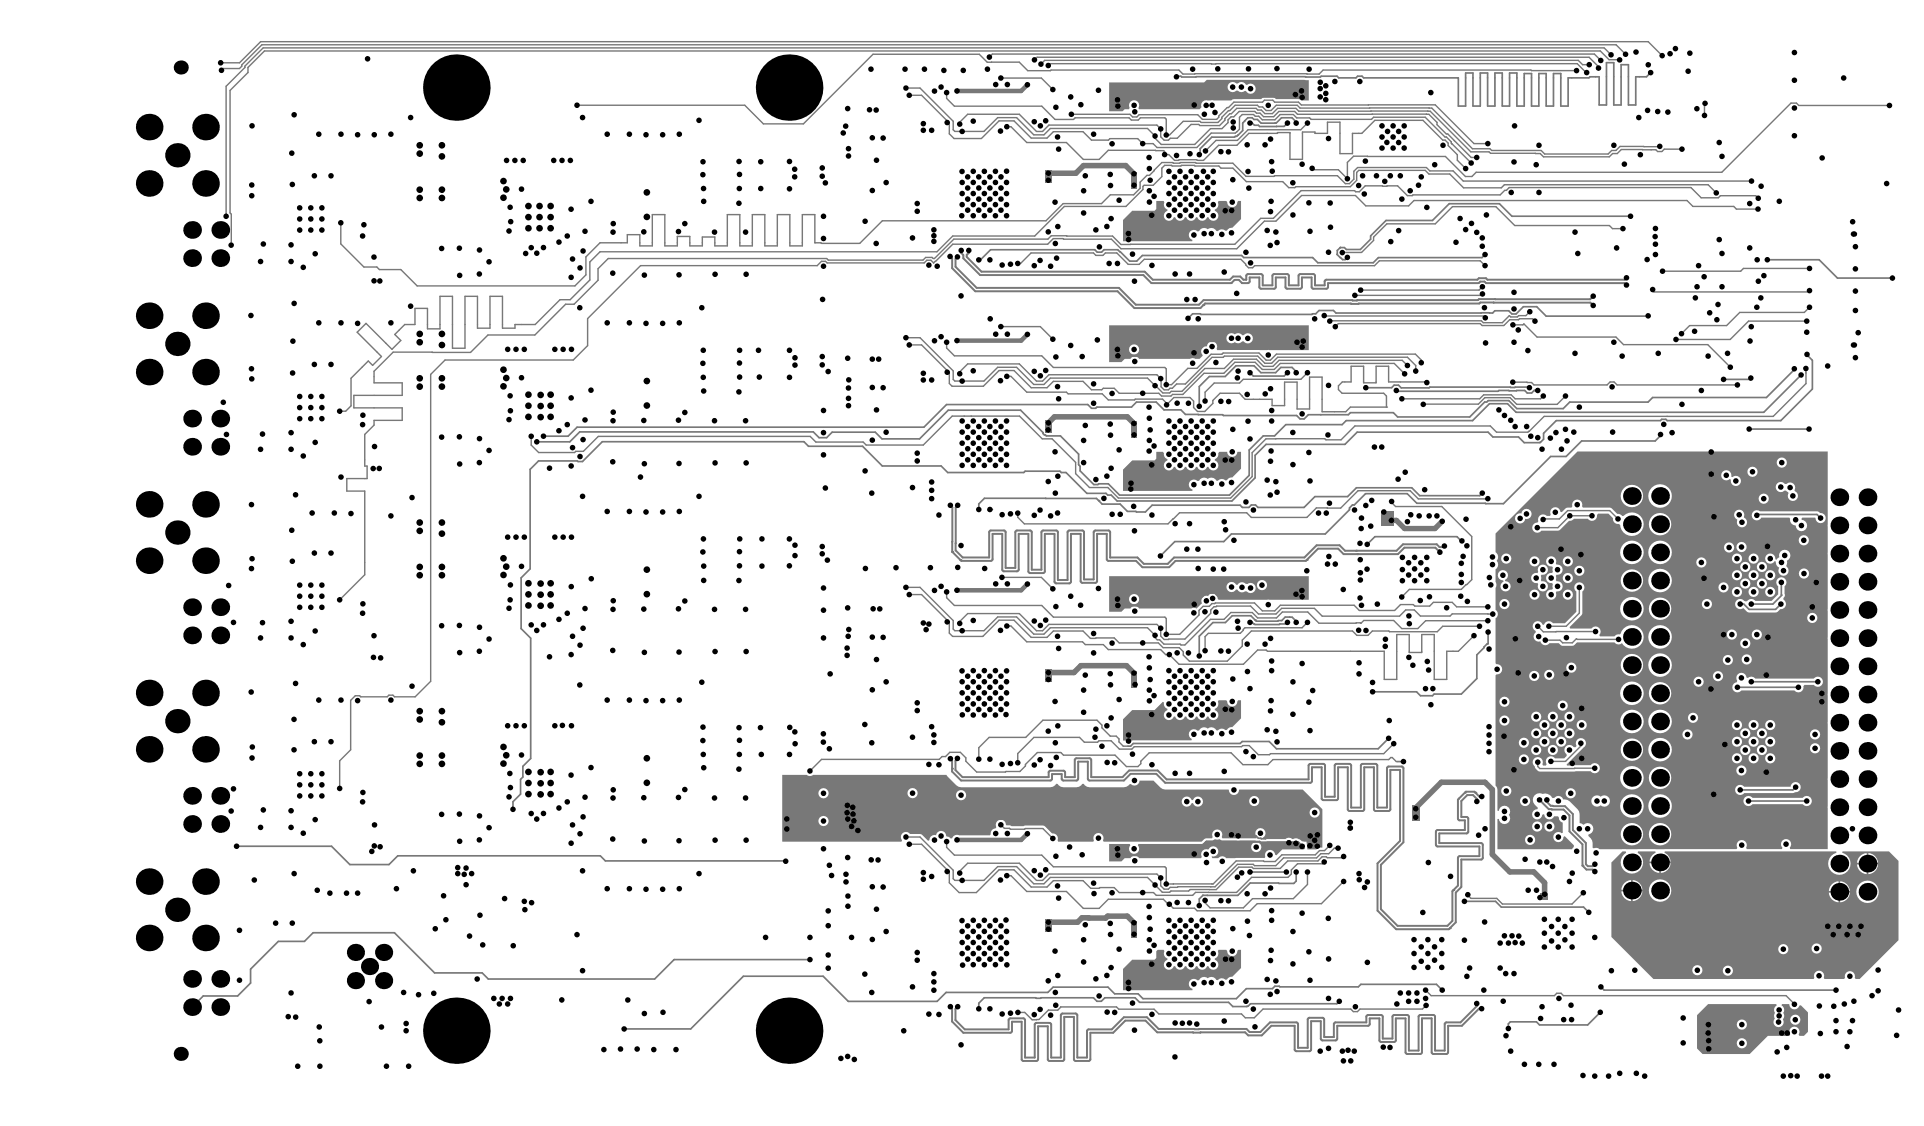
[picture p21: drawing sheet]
<svg xmlns="http://www.w3.org/2000/svg" width="577mm" height="338mm" viewBox="0 0 577 338" stroke-linecap="round" stroke-linejoin="round" font-family="sans-serif">
<g fill="#787878">
<path d="M339.6 287.8h6.7l.5-.6v-2l.5-.4h1.8l.2 .4a1.48 1.48 0 0 0 .9 2.2v.4a1.52 1.52 0 0 0-.6 2.5 1.52 1.52 0 0 0 2.5-.6h.4a1.51 1.51 0 0 0 1.5 1.1 1.51 1.51 0 0 0 1.4-1.1h.4a1.51 1.51 0 0 0 1.5 1.1 1.51 1.51 0 0 0 1.4-1.1h.5a1.51 1.51 0 0 0 1.4 1.1 1.51 1.51 0 0 0 1.5-1.1h.4a1.52 1.52 0 0 0 2.5 .6 1.52 1.52 0 0 0-.6-2.5v-.4a1.48 1.48 0 0 0 .9-2.2l.2-.4h2.3l.3 .3a1.53 1.53 0 0 0 1.5 1.6 1.53 1.53 0 0 0 1.6-1.6l.2-.3h.9v5.4l-2.7 2.7a1.42 1.42 0 0 0-1.5 .8l-.5 .1a1.58 1.58 0 0 0-2.3 .1l-.4-.1a1.65 1.65 0 0 0-2.6-.5 1.66 1.66 0 0 0-2.6 .6h-.5a1.53 1.53 0 0 0-2.4 .3 1.53 1.53 0 0 0 .9 2.3v.4h-20.8v-6.4z"/>
<path d="M332.7 253h6.2l.2 .5a1.53 1.53 0 0 0 0 2.1 1.53 1.53 0 0 0 2.2 0 1.53 1.53 0 0 0 0-2.1l.2-.5h19l1.3-.9 2-.1 .7-.4 .6 .2 .7-.2 .9 .4h10v.5a1.53 1.53 0 0 0-1.3 2 1.53 1.53 0 0 0 2.3 .8 1.53 1.53 0 0 0 .2-2.4l.1-.5 7.8-.2a1.38 1.38 0 0 1 1.8 .1l.6-.1a1.74 1.74 0 0 1 2 .6l1.1 .2 .2 1.4-.3 .3h-6.5l-1.8 1.7-.4-.1a1.57 1.57 0 0 0-2-1.4 1.57 1.57 0 0 0-1 2.1l-.2 .3h-11.5a1.48 1.48 0 0 0-2.3 0h-1.8l-.2-.4a1.67 1.67 0 0 0 1.7-.8 1.67 1.67 0 0 0-.2-1.9 1.54 1.54 0 0 0-2.5 .5 1.57 1.57 0 0 0-1.8 .4 1.57 1.57 0 0 0-.2 1.8l-.2 .4h-18.6a1.48 1.48 0 0 0-2.6 0h-1.7l-1 1h-3.7z"/>
<path d="M339.6 63.2h6.7l.5-.5v-2.5h2.3l.2 .5a1.48 1.48 0 0 0 .9 2.1v.4a1.52 1.52 0 0 0-.6 2.6 1.52 1.52 0 0 0 2.5-.7h.4a1.51 1.51 0 0 0 1.5 1.1 1.51 1.51 0 0 0 1.4-1.1h.4a1.51 1.51 0 0 0 1.5 1.1 1.51 1.51 0 0 0 1.4-1.1h.5a1.51 1.51 0 0 0 1.4 1.1 1.51 1.51 0 0 0 1.5-1.1h.4a1.52 1.52 0 0 0 2.5 .7 1.52 1.52 0 0 0-.6-2.6v-.4a1.48 1.48 0 0 0 .9-2.1l.2-.5h2.3l.3 .4a1.53 1.53 0 0 0 1.5 1.5 1.53 1.53 0 0 0 1.6-1.5l.2-.4h.9v5.5l-2.7 2.6a1.42 1.42 0 0 0-1.5 .8l-.5 .1a1.58 1.58 0 0 0-2.3 .1h-.4a1.65 1.65 0 0 0-2.6-.5 1.66 1.66 0 0 0-2.6 .5l-.5 .1a1.53 1.53 0 0 0-2.4 .3 1.53 1.53 0 0 0 .9 2.2l-.1 .4h-20.7v-6.3z"/>
<path d="M336.9 215.7l2.7-2.8h6.7l2.5-2.5 .4 .3a1.46 1.46 0 0 0 1 1.8v.4a1.52 1.52 0 0 0-.6 2.6 1.52 1.52 0 0 0 2.5-.7h.4a1.51 1.51 0 0 0 1.5 1.1 1.51 1.51 0 0 0 1.4-1.1h.4a1.51 1.51 0 0 0 1.5 1.1 1.51 1.51 0 0 0 1.4-1.1h.5a1.51 1.51 0 0 0 1.4 1.1 1.51 1.51 0 0 0 1.5-1.1h.4a1.52 1.52 0 0 0 2.5 .7 1.52 1.52 0 0 0-.6-2.6v-.4a1.48 1.48 0 0 0 .9-2.1l.2-.4h2.3l.3 .3a1.53 1.53 0 0 0 1.5 1.6 1.53 1.53 0 0 0 1.6-1.6l.2-.3h.9v5.4l-2.7 2.6a1.42 1.42 0 0 0-1.5 .8l-.5 .1a1.58 1.58 0 0 0-2.3 .1h-.4a1.65 1.65 0 0 0-2.6-.5 1.66 1.66 0 0 0-2.6 .5l-.5 .1a1.53 1.53 0 0 0-2.3 .2 1.53 1.53 0 0 0 .6 2.2l-.1 .5h-20.5z"/>
<path d="M339.6 138h6.7l.5-.5v-2h2l.4 .4a1.44 1.44 0 0 0 1 1.8v.4a1.52 1.52 0 0 0-.6 2.5 1.52 1.52 0 0 0 2.5-.6h.4a1.51 1.51 0 0 0 1.5 1.1 1.51 1.51 0 0 0 1.4-1.1h.4a1.51 1.51 0 0 0 1.5 1.1 1.51 1.51 0 0 0 1.4-1.1h.5a1.51 1.51 0 0 0 1.4 1.1 1.51 1.51 0 0 0 1.5-1.1h.4a1.52 1.52 0 0 0 2.5 .6 1.52 1.52 0 0 0-.6-2.5v-.4a1.44 1.44 0 0 0 1-1.8l.3-.4h2.4a1.54 1.54 0 0 0 1.5 1.5 1.54 1.54 0 0 0 1.6-1.5h1.1v5l-2.7 2.7a1.42 1.42 0 0 0-1.5 .8l-.5 .1a1.58 1.58 0 0 0-2.3 .1l-.4-.1a1.65 1.65 0 0 0-2.6-.5 1.66 1.66 0 0 0-2.6 .6h-.5a1.53 1.53 0 0 0-2.4 .3 1.53 1.53 0 0 0 .9 2.3v.4h-20.8v-6.4z"/>
<path d="M332.7 172.8h59.9v7h-27.1l-.2-.3a1.52 1.52 0 0 0-1.1-1.6 1.52 1.52 0 0 0-1.8 .8 1.56 1.56 0 0 0-1.7 .5 1.56 1.56 0 0 0-.2 1.8l-1.6 1.5a1.36 1.36 0 0 0-1.5 0h-15.7a1.48 1.48 0 0 0-2.6 0h-1.7l-1 .9h-3.7zM377 175.4a1.55 1.55 0 0 0 3.1 0 1.55 1.55 0 0 0-3.1 0zM368.3 174.9a1.56 1.56 0 0 0 .2 2.4 1.56 1.56 0 0 0 2.3-.5h.4a1.47 1.47 0 0 0 2.3 .5h.5a1.53 1.53 0 0 0 2.1 .2 1.53 1.53 0 0 0 .2-2.1 1.53 1.53 0 0 0-2.1-.3h-.5a1.58 1.58 0 0 0-2.5 .2h-.4a1.51 1.51 0 0 0-2.5-.4zM338.7 179.6a1.54 1.54 0 0 0 3 0 1.54 1.54 0 0 0-3 0z"/>
<path d="M332.7 97.5h59.9v7.5h-27.5l-.2-.4a1.53 1.53 0 0 0-.9-2.2 1.53 1.53 0 0 0-1.9 1.5 1.63 1.63 0 0 0-1.7 .9 1.63 1.63 0 0 0 .4 1.9l-1 .9h-1.3a1.36 1.36 0 0 0-1.5 0h-15.3a1.48 1.48 0 0 0-2.6 0h-1.7l-1 1h-3.7zM368.3 100.3a1.53 1.53 0 0 0 0 2.2 1.53 1.53 0 0 0 2.1 .1 1.47 1.47 0 0 0 2.2-.2h.5a1.52 1.52 0 0 0 2.2 .2 1.52 1.52 0 0 0 .1-2.3 1.52 1.52 0 0 0-2.3 .2h-.5a1.46 1.46 0 0 0-2.2-.2 1.5 1.5 0 0 0-2.1 0zM338.7 104.8a1.54 1.54 0 0 0 3 0 1.54 1.54 0 0 0-3 0z"/>
<path d="M509.1 304.4l3.3-3.3h20.4l.2 .4a1.46 1.46 0 0 0-.5 2.2 1.39 1.39 0 0 0-.1 1.7 1.53 1.53 0 0 0 0 2.1 1.53 1.53 0 0 0 2 .2 1.53 1.53 0 0 0 .4-2.1 1.46 1.46 0 0 0 .1-1.9 1.46 1.46 0 0 0-.5-2.2l.1-.4h2.2a1.56 1.56 0 0 0 1.3 1.5 1.56 1.56 0 0 0 1.7-1.1l.5-.1 2.1 2.2v5.8l-1.2 1.2h-1.3l-.3-.4a1.52 1.52 0 0 0-1.2-2.4 1.52 1.52 0 0 0-1.3 2.4l-.2 .4h-6.5l-5.4 5.4h-14.2l-1.6-1.6zM537 305.7a1.55 1.55 0 0 0 3.1 0 1.55 1.55 0 0 0-3.1 0zM521 307.2a1.54 1.54 0 0 0 3 0 1.54 1.54 0 0 0-3 0zM521 312.8a1.54 1.54 0 0 0 3 0 1.54 1.54 0 0 0-3 0z"/>
<path d="M332.7 24.7h28.5l.8-.8 30.6 .1v6.1h-2.3l-.8-.4h-6.7l-1-.6h-2.5l-1 .6h-8.2l-.7 .4h-6.9a1.6 1.6 0 0 0-1.7 .4 1.6 1.6 0 0 0-.4 1.7l-.6 .6h-18.1l-.2-.4a1.54 1.54 0 0 0-.3-2 1.54 1.54 0 0 0-2.1 .1 1.47 1.47 0 0 0-.2 1.8l-.2 .5h-1.3l-.6 .6h-4.1zM368.7 25a1.54 1.54 0 0 0 0 2.2 1.54 1.54 0 0 0 2.2 0h.4a1.67 1.67 0 0 0 2.2 0l.4 .2a1.55 1.55 0 0 0 2.2 .3 1.55 1.55 0 0 0 .1-2.3 1.55 1.55 0 0 0-2.2 .1l-.3-.2a1.5 1.5 0 0 0-2.4-.3h-.4a1.53 1.53 0 0 0-2.2 0z"/>
<path d="M483.4 258.6l3.3-3.3h1l.1 .4a3.4 3.4 0 0 0-.8 5.1 3.4 3.4 0 0 0 5.1 0 3.4 3.4 0 0 0-.8-5.1l.1-.4h5.2v.4a3 3 0 0 0-1.8 2.6h6.3a3 3 0 0 0-1.8-2.6l.1-.4h51.4l.1 .4a3.4 3.4 0 0 0-1.9 5.2 3.4 3.4 0 0 0 5.5 0 3.4 3.4 0 0 0-1.9-5.2l.1-.4h13.9l2.9 2.8v23.8l-11.6 11.6h-1.3l-.2-.4a1.52 1.52 0 0 0-1.5-1.9 1.52 1.52 0 0 0-1.4 1.9l-.3 .4h-5.9l-.2-.3a1.57 1.57 0 0 0-1.4-2.2 1.57 1.57 0 0 0-1.5 2.2l-.1 .3h-48.1l-12.6-12.6zM560.5 255.8v2.9h2.9a3.1 3.1 0 0 0-2.9-2.9zM558 256.7l-.6 .6-.4 1.4h3v-2.9l-1.4 .4zM494.8 258.8a3.1 3.1 0 0 0 2.9 2.9v-2.9zM498.2 258.8v2.9a3.1 3.1 0 0 0 2.9-2.9zM557 259.2a3.1 3.1 0 0 0 3 2.9v-2.9zM560.5 259.2v2.9a3.1 3.1 0 0 0 2.9-2.9zM489.8 263.9v2.9h2.9a3.1 3.1 0 0 0-2.9-2.9zM487.3 264.8l-.5 .6-.4 1.4h2.9v-2.9l-1.4 .4zM552 264.2v2.9h2.9a3.1 3.1 0 0 0-2.9-2.9zM549.5 265.1l-.5 .7-.4 1.3h2.9v-2.9l-1.3 .4zM486.4 267.3a3.1 3.1 0 0 0 2.9 2.9v-2.9zM489.8 267.3v2.9a3.1 3.1 0 0 0 2.9-2.9zM494.6 267a3.4 3.4 0 0 0 6.7 0 3.4 3.4 0 0 0-6.7 0zM548.6 267.6a3.1 3.1 0 0 0 2.9 2.9v-2.9zM552 267.6v2.9a3.1 3.1 0 0 0 2.9-2.9zM556.8 267.4a3.4 3.4 0 0 0 6.8 0 3.4 3.4 0 0 0-6.8 0zM543.4 284.4a1.55 1.55 0 0 0 3.1 0 1.55 1.55 0 0 0-3.1 0zM533.4 284.6a1.55 1.55 0 0 0 3.1 0 1.55 1.55 0 0 0-3.1 0zM507.6 290.9a1.55 1.55 0 0 0 3.1 0 1.55 1.55 0 0 0-3.1 0zM516.8 291a1.54 1.54 0 0 0 3 0 1.54 1.54 0 0 0-3 0z"/>
<path d="M448.6 160l24.6-24.6h75.1v119.2h-11.3l-.1-.3a1.6 1.6 0 0 0 0-2.3 1.6 1.6 0 0 0-2.3 0 1.6 1.6 0 0 0 0 2.3l-.1 .3h-10.5l-.2-.4a1.52 1.52 0 0 0-1.3-2.3 1.52 1.52 0 0 0-1.3 2.3l-.3 .4h-41.1a1.47 1.47 0 0 0-1.7-.2l-.4-.2a3.2 3.2 0 0 0-1.3-3.6l.2-.5a1.72 1.72 0 0 0 1.1-2.5 1.72 1.72 0 0 0-2.7-.3l-1.2-.5v-2.7a6.7 6.7 0 0 0-3.6-4.3l-1.3-.1a1.5 1.5 0 0 0-1.2-1 1.5 1.5 0 0 0-1.4 .5l-.6 .1a3.1 3.1 0 0 0-3.1-1.3 2.02 2.02 0 0 0-2.5 .7 2.02 2.02 0 0 0 .3 2.6l1 .9-.3 .4a1.53 1.53 0 0 0-1.5 1.5 1.53 1.53 0 0 0 1.4 1.6 1.53 1.53 0 0 0 1.6-1.3l.4-.3 .3 .2a1.53 1.53 0 0 0 1.2 1.4 1.53 1.53 0 0 0 1.7-.9h1.1l.3 .3a1.45 1.45 0 0 0 1.2 1.5v3l-.3 .2a1.53 1.53 0 0 0-2.4 .5 1.53 1.53 0 0 0 1 2.2 1.53 1.53 0 0 0 1.9-1.5l.4-.3 2.7 2.8v.5l-.6 .6h-22.3v-9l.4-.1a1.69 1.69 0 0 0 2.3 1.5 1.69 1.69 0 0 0 .7-2.7 1.69 1.69 0 0 0-.7-2.6 1.69 1.69 0 0 0-2.3 1.4h-.4v-6.4l-.6-1.2v-33.1l.3-.2a1.52 1.52 0 0 0 1.7-1.5 1.52 1.52 0 0 0-1.7-1.5l-.3-.3v-13.5a1.47 1.47 0 0 0 0-2.5v-6.7a1.52 1.52 0 0 0 0-1.7v-3.8a1.63 1.63 0 0 0 .4-2.6 1.65 1.65 0 0 0-.4-2.5zM532.9 138.7a1.55 1.55 0 0 0 3.1 0 1.55 1.55 0 0 0-3.1 0zM524.2 141.5a1.54 1.54 0 0 0 3 0 1.54 1.54 0 0 0-3 0zM516.7 141.4a1.53 1.53 0 0 0 0 2.2 1.53 1.53 0 0 0 2.2 0l.2 .2a1.54 1.54 0 0 0 1.3 2 1.54 1.54 0 0 0 1.7-1.7 1.54 1.54 0 0 0-2-1.3l-.4 .3-.3-.2a1.62 1.62 0 0 0-.8-1.7 1.62 1.62 0 0 0-1.9 .2zM533.1 144.9a1.54 1.54 0 0 0 0 2.2 1.54 1.54 0 0 0 2.2 0h.5l.7 .8a1.53 1.53 0 0 0 .6 2.1 1.53 1.53 0 0 0 2.1-.7 1.53 1.53 0 0 0-.8-2l-.1-.3a1.52 1.52 0 0 0-.4-2 1.52 1.52 0 0 0-2 .1h-.5a1.48 1.48 0 0 0-2.3-.2zM527.5 149.5a1.55 1.55 0 0 0 3.1 0 1.55 1.55 0 0 0-3.1 0zM486.2 148.7a3.4 3.4 0 0 0 6.7 0 3.4 3.4 0 0 0-6.7 0zM461.8 154.7l-.3 .5v1.1l-.3 .4a1.53 1.53 0 0 0-1.4 2.2 1.53 1.53 0 0 0 2.6 .2l5.3-.1 3-2.9a1.36 1.36 0 0 0 1.4-.6h4.2a1.5 1.5 0 0 0 1.8 .6 1.5 1.5 0 0 0 .9-1.7l.4-.4h3.1a5.4 5.4 0 0 1 1.8 2.7l1.7 .7a3.5 3.5 0 0 0 4.7 3 3.5 3.5 0 0 0 1.8-5.3 3.5 3.5 0 0 0-5.6-.4h-.3a1.36 1.36 0 0 0-1.5-.6l-1.9-1.8-8.4-.1-.2-.4a1.52 1.52 0 0 0-1.5-2 1.52 1.52 0 0 0-1.4 2l-.3 .4-1.5 .1-1.4 1.3-.4-.2a1.52 1.52 0 0 0-2-1.3 1.52 1.52 0 0 0-.9 2.2l-.2 .4h-1a1.53 1.53 0 0 0-2.2 0zM494.4 148.7a3.6 3.6 0 0 0 7.1 0 3.6 3.6 0 0 0-7.1 0zM454.9 154.3a1.53 1.53 0 0 0 .4 2.5 1.53 1.53 0 0 0 2.2-1.2 1.53 1.53 0 0 0 1.9-1.2 1.53 1.53 0 0 0-1.3-1.8 1.53 1.53 0 0 0-1.7 1.4h-1zM525.9 153.4a1.53 1.53 0 0 0 .2 2.3 1.53 1.53 0 0 0 2.2-.5h8.4l.3 .3a1.69 1.69 0 0 0 1.6 2.1 1.71 1.71 0 0 0 1.7 1.7 1.71 1.71 0 0 0 1.8-1.6 1.71 1.71 0 0 0-1.6-1.8l-.1-.4 .2-.3h3.9a1.57 1.57 0 0 0 1.4 1.8 1.57 1.57 0 0 0 1.7-1.6 1.57 1.57 0 0 0-1.6-1.6l-1-.5h-17.1a1.48 1.48 0 0 0-2 .1zM520.6 153.3a1.54 1.54 0 0 0 .5 2.5 1.56 1.56 0 0 0 .6 2.1 1.56 1.56 0 0 0 2.1-.6 1.56 1.56 0 0 0-.7-2.1 1.6 1.6 0 0 0-.4-2 1.6 1.6 0 0 0-2.1 .1zM494.6 157.2a3.4 3.4 0 0 0 6.7 0 3.4 3.4 0 0 0-6.7 0zM539.6 162a1.54 1.54 0 0 0 3 0 1.54 1.54 0 0 0-3 0zM520.9 164a1.54 1.54 0 0 0 3 0 1.54 1.54 0 0 0-3 0zM517.1 164.2a1.55 1.55 0 0 0 3.1 0 1.55 1.55 0 0 0-3.1 0zM529.9 166.4a1.53 1.53 0 0 0 .2 2.3 1.53 1.53 0 0 0 2.2-.5l.4 .2a1.63 1.63 0 0 0 1 1.8 1.53 1.53 0 0 0 .4 2.1 1.53 1.53 0 0 0 2.1-.3 1.53 1.53 0 0 0-.3-2.1l.1-1.8a1.7 1.7 0 0 0 1-2.2 1.7 1.7 0 0 0-2.2-1 1.7 1.7 0 0 0-1 2.2l-.9 .7-.4-.1a1.52 1.52 0 0 0-.8-1.6 1.52 1.52 0 0 0-1.8 .3zM450.3 167.5a1.55 1.55 0 0 0 3.1 0 1.55 1.55 0 0 0-3.1 0zM524.5 167.5a1.55 1.55 0 0 0 3.1 0 1.55 1.55 0 0 0-3.1 0zM519.5 167.5a1.55 1.55 0 0 0 3.1 0 1.55 1.55 0 0 0-3.1 0zM494.4 165.6a3.6 3.6 0 0 0 7.1 0 3.6 3.6 0 0 0-7.1 0zM486 165.6a3.6 3.6 0 0 0 7.1 0 3.6 3.6 0 0 0-7.1 0zM468.8 168.3a1.54 1.54 0 0 0 3 0 1.54 1.54 0 0 0-3 0zM458.8 168.3a1.55 1.55 0 0 0 3.1 0 1.55 1.55 0 0 0-3.1 0zM508.8 168.6a1.55 1.55 0 0 0 3.1 0 1.55 1.55 0 0 0-3.1 0zM527 170a1.55 1.55 0 0 0 3.1 0 1.55 1.55 0 0 0-3.1 0zM522 170a1.55 1.55 0 0 0 3.1 0 1.55 1.55 0 0 0-3.1 0zM464.2 167.2a1.52 1.52 0 0 0-.3 1.8 1.52 1.52 0 0 0 1.7 .8l.2 .4v1.2l-.2 .4a1.51 1.51 0 0 0-1.8 1.5 1.51 1.51 0 0 0 1.8 1.5l.2 .4v1.2l-.2 .4a1.53 1.53 0 0 0-1.8 1.6 1.53 1.53 0 0 0 1.9 1.4 1.53 1.53 0 0 0 1-2.1l.3-.4a1.51 1.51 0 0 0 1.8-1.5 1.51 1.51 0 0 0-1.8-1.5l-.3-.4v-1.2l.3-.4a1.51 1.51 0 0 0 1.8-1.5 1.51 1.51 0 0 0-1.8-1.5l-.3-.4a1.53 1.53 0 0 0-.5-1.8 1.53 1.53 0 0 0-2 .1zM461.7 169.7a1.49 1.49 0 0 0-.3 1.8l-.2 .3a1.51 1.51 0 0 0-1.9 1.5 1.51 1.51 0 0 0 1.9 1.5l.2 .4a1.52 1.52 0 0 0 1.1 2.1 1.52 1.52 0 0 0 1.8-1.5 1.52 1.52 0 0 0-1.9-1.5l-.2-.3 .2-.7-.2-.6 .2-.4a1.53 1.53 0 0 0 1.9-1.9 1.53 1.53 0 0 0-2.6-.7zM472.2 171.1a1.55 1.55 0 0 0 3.1 0 1.55 1.55 0 0 0-3.1 0zM539.6 172a1.55 1.55 0 0 0 3.1 0 1.55 1.55 0 0 0-3.1 0zM529.5 172.5a1.55 1.55 0 0 0 3.1 0 1.55 1.55 0 0 0-3.1 0zM524.5 172.5a1.55 1.55 0 0 0 3.1 0 1.55 1.55 0 0 0-3.1 0zM519.5 172.5a1.55 1.55 0 0 0 3.1 0 1.55 1.55 0 0 0-3.1 0zM468.8 173.3a1.54 1.54 0 0 0 3 0 1.54 1.54 0 0 0-3 0zM527 175a1.55 1.55 0 0 0 3.1 0 1.55 1.55 0 0 0-3.1 0zM522 175a1.55 1.55 0 0 0 3.1 0 1.55 1.55 0 0 0-3.1 0zM449.7 171.4a1.53 1.53 0 0 0-.3 1.7 1.53 1.53 0 0 0 1.5 .9l.1 .4a1.54 1.54 0 0 0-.5 2.5 1.54 1.54 0 0 0 2.5-.5 1.54 1.54 0 0 0-1.5-2.1l-.1-.4a1.54 1.54 0 0 0 .7-2.3 1.54 1.54 0 0 0-2.4-.2zM486.2 174.1a3.4 3.4 0 0 0 6.7 0 3.4 3.4 0 0 0-6.7 0zM494.4 174.1a3.6 3.6 0 0 0 7.1 0 3.6 3.6 0 0 0-7.1 0zM515.5 176.1a1.55 1.55 0 0 0 3.1 0 1.55 1.55 0 0 0-3.1 0zM529.5 177.5a1.55 1.55 0 0 0 3.1 0 1.55 1.55 0 0 0-3.1 0zM524.5 177.5a1.55 1.55 0 0 0 3.1 0 1.55 1.55 0 0 0-3.1 0zM519.5 177.5a1.55 1.55 0 0 0 3.1 0 1.55 1.55 0 0 0-3.1 0zM468.8 178.3a1.54 1.54 0 0 0 3 0 1.54 1.54 0 0 0-3 0zM458.8 178.3a1.55 1.55 0 0 0 3.1 0 1.55 1.55 0 0 0-3.1 0zM520.9 180a1.52 1.52 0 0 0-.1 2.1 1.52 1.52 0 0 0 2.1 .2l1.1 1.1 .7 .3h7.9l.7-.3 .8-.8a1.5 1.5 0 0 0 1.6-1 1.5 1.5 0 0 0-.7-1.8l-.1-.5a1.01 1.01 0 0 0 .4-1.3v-2.2a1.52 1.52 0 0 0 .2-2.2 1.52 1.52 0 0 0-2.3 0 1.52 1.52 0 0 0 .2 2.2v2.4l-2 2h-4.9a1.51 1.51 0 0 0-2.4 .1l-.9-.1a1.48 1.48 0 0 0-2.3-.2zM510.5 181.1a1.55 1.55 0 0 0 3.1 0 1.55 1.55 0 0 0-3.1 0zM449.8 181.1a1.54 1.54 0 0 0 3 0 1.54 1.54 0 0 0-3 0zM494.6 182.5a3.4 3.4 0 0 0 6.7 0 3.4 3.4 0 0 0-6.7 0zM486 182.5a3.6 3.6 0 0 0 7.1 0 3.6 3.6 0 0 0-7.1 0zM542.1 185.3a1.55 1.55 0 0 0 3.1 0 1.55 1.55 0 0 0-3.1 0zM460.2 186.7a1.52 1.52 0 0 0 .4 2.5l.1 .4a1.51 1.51 0 0 0-.5 2 1.51 1.51 0 0 0 1.9 .7 1.49 1.49 0 0 0 1.1 1.1 1.49 1.49 0 0 0 1.6-.6h2.8l1.1 .8h2.9l.7-.2 .8-.8h11.2a1.46 1.46 0 0 0 2.2 .2 3.5 3.5 0 0 0 5.6 .6 3.5 3.5 0 0 0-.9-5.5 3.5 3.5 0 0 0-5.1 2.2l-.2 .1a1.38 1.38 0 0 0-1.6 .6h-4.4l-.2-.4a1.52 1.52 0 0 0-.1-2.2 1.52 1.52 0 0 0-2.2 .3h-6.4l-.2-.5 3.8-3.8 .1-6.9a1.52 1.52 0 0 0 .2-2.2 1.52 1.52 0 0 0-2.3 0 1.52 1.52 0 0 0 .3 2.2v6.1l-3.5 3.5h-3.6a1.49 1.49 0 0 0-1.5-.6 1.49 1.49 0 0 0-1.1 1h-.5a1.51 1.51 0 0 0-2.5-.6zM525.5 190.3a1.54 1.54 0 0 0 3 0 1.54 1.54 0 0 0-3 0zM518 190.3a1.54 1.54 0 0 0 3 0 1.54 1.54 0 0 0-3 0zM522 192.9a1.55 1.55 0 0 0 3.1 0 1.55 1.55 0 0 0-3.1 0zM494.4 191a3.6 3.6 0 0 0 7.1 0 3.6 3.6 0 0 0-7.1 0zM522.4 197.7a1.55 1.55 0 0 0 3.1 0 1.55 1.55 0 0 0-3.1 0zM516.8 197.9a1.54 1.54 0 0 0 3 0 1.54 1.54 0 0 0-3 0zM469.8 200.2a1.55 1.55 0 0 0 3.1 0 1.55 1.55 0 0 0-3.1 0zM486.2 199.4a3.4 3.4 0 0 0 6.7 0 3.4 3.4 0 0 0-6.7 0zM494.4 199.4a3.6 3.6 0 0 0 7.1 0 3.6 3.6 0 0 0-7.1 0zM463.2 202.3a1.55 1.55 0 0 0 3.1 0 1.55 1.55 0 0 0-3.1 0zM458.7 202.7a1.55 1.55 0 0 0 3.1 0 1.55 1.55 0 0 0-3.1 0zM513.8 202.7a1.55 1.55 0 0 0 3.1 0 1.55 1.55 0 0 0-3.1 0zM521.3 202.2a1.47 1.47 0 0 0-.2 1.9l-.2 .5a1.52 1.52 0 0 0-1.1 2.2 1.52 1.52 0 0 0 2.6 .2h15.9a1.5 1.5 0 0 0 1.8 .5 1.5 1.5 0 0 0 .9-1.7l.3-.4h2.8a1.52 1.52 0 0 0 2.2 .1 1.52 1.52 0 0 0 0-2.2 1.52 1.52 0 0 0-2.2 .2h-17.6a1.53 1.53 0 0 0-2.2-.2l-.4-.2a1.52 1.52 0 0 0-1-1.3 1.52 1.52 0 0 0-1.6 .4zM508 204.4a1.55 1.55 0 0 0 3.1 0 1.55 1.55 0 0 0-3.1 0zM494.6 207.9a3.4 3.4 0 0 0 6.7 0 3.4 3.4 0 0 0-6.7 0zM486 207.9a3.6 3.6 0 0 0 7.1 0 3.6 3.6 0 0 0-7.1 0zM449.8 210.4a1.54 1.54 0 0 0 3 0 1.54 1.54 0 0 0-3 0zM467.2 211.6a1.55 1.55 0 0 0 3.1 0 1.55 1.55 0 0 0-3.1 0zM469.3 214.9a1.54 1.54 0 0 0 3 0 1.54 1.54 0 0 0-3 0zM464.3 214.9a1.54 1.54 0 0 0 3 0 1.54 1.54 0 0 0-3 0zM459.3 214.9a1.55 1.55 0 0 0 3.1 0 1.55 1.55 0 0 0-3.1 0zM506.3 215.2a1.55 1.55 0 0 0 3.1 0 1.55 1.55 0 0 0-3.1 0zM449.8 216a1.54 1.54 0 0 0 3 0 1.54 1.54 0 0 0-3 0zM472.9 217.4a1.55 1.55 0 0 0 3.1 0 1.55 1.55 0 0 0-3.1 0zM466.8 217.4a1.54 1.54 0 0 0 3 0 1.54 1.54 0 0 0-3 0zM461.8 217.4a1.54 1.54 0 0 0 3 0 1.54 1.54 0 0 0-3 0zM529.5 217.4a1.55 1.55 0 0 0 3.1 0 1.55 1.55 0 0 0-3.1 0zM524.5 217.4a1.55 1.55 0 0 0 3.1 0 1.55 1.55 0 0 0-3.1 0zM519.5 217.4a1.55 1.55 0 0 0 3.1 0 1.55 1.55 0 0 0-3.1 0zM494.4 216.3a3.6 3.6 0 0 0 7.1 0 3.6 3.6 0 0 0-7.1 0zM486 216.3a3.6 3.6 0 0 0 7.1 0 3.6 3.6 0 0 0-7.1 0zM527 219.9a1.55 1.55 0 0 0 3.1 0 1.55 1.55 0 0 0-3.1 0zM522 219.9a1.55 1.55 0 0 0 3.1 0 1.55 1.55 0 0 0-3.1 0zM469.3 219.9a1.54 1.54 0 0 0 3 0 1.54 1.54 0 0 0-3 0zM464.3 219.9a1.54 1.54 0 0 0 3 0 1.54 1.54 0 0 0-3 0zM459.3 219.9a1.55 1.55 0 0 0 3.1 0 1.55 1.55 0 0 0-3.1 0zM542.9 220.2a1.55 1.55 0 0 0 3.1 0 1.55 1.55 0 0 0-3.1 0zM504.7 220.2a1.54 1.54 0 0 0 3 0 1.54 1.54 0 0 0-3 0zM529.5 222.4a1.55 1.55 0 0 0 3.1 0 1.55 1.55 0 0 0-3.1 0zM524.5 222.4a1.55 1.55 0 0 0 3.1 0 1.55 1.55 0 0 0-3.1 0zM519.5 222.4a1.55 1.55 0 0 0 3.1 0 1.55 1.55 0 0 0-3.1 0zM466.8 222.4a1.54 1.54 0 0 0 3 0 1.54 1.54 0 0 0-3 0zM461.8 222.4a1.54 1.54 0 0 0 3 0 1.54 1.54 0 0 0-3 0zM460.2 227.4a1.62 1.62 0 0 0 .2 2.4l.2 .7 .7 .6 .6 .2 15.3-.1a1.52 1.52 0 0 0 2.2 .3 1.52 1.52 0 0 0 0-2.3 1.52 1.52 0 0 0-2.2 .2l-7.2 .1v-.4l4.9-4.8a1.55 1.55 0 0 0 .8-2.1 1.55 1.55 0 0 0-2.1-.7 1.55 1.55 0 0 0-.6 2.2l-.4 .3h-.6a1.51 1.51 0 0 0-2.3-.2 1.51 1.51 0 0 0 .2 2.3l.1 .5-.8 .8h-2.8a1.51 1.51 0 0 0-2.1-.4 1.51 1.51 0 0 0-.3 2.1l-.3 .4h-.8l-.2-.3a1.53 1.53 0 0 0-.5-1.9 1.53 1.53 0 0 0-2 .1zM455.6 222.7a1.55 1.55 0 0 0 3.1 0 1.55 1.55 0 0 0-3.1 0zM542.9 224.4a1.55 1.55 0 0 0 3.1 0 1.55 1.55 0 0 0-3.1 0zM464.3 224.9a1.54 1.54 0 0 0 3 0 1.54 1.54 0 0 0-3 0zM459.3 224.9a1.55 1.55 0 0 0 3.1 0 1.55 1.55 0 0 0-3.1 0zM527 224.9a1.55 1.55 0 0 0 3.1 0 1.55 1.55 0 0 0-3.1 0zM522 224.9a1.55 1.55 0 0 0 3.1 0 1.55 1.55 0 0 0-3.1 0zM486.2 224.8a3.4 3.4 0 0 0 6.7 0 3.4 3.4 0 0 0-6.7 0zM494.4 224.8a3.6 3.6 0 0 0 7.1 0 3.6 3.6 0 0 0-7.1 0zM529.5 227.4a1.55 1.55 0 0 0 3.1 0 1.55 1.55 0 0 0-3.1 0zM524.5 227.4a1.55 1.55 0 0 0 3.1 0 1.55 1.55 0 0 0-3.1 0zM519.5 227.4a1.55 1.55 0 0 0 3.1 0 1.55 1.55 0 0 0-3.1 0zM455.6 227.7a1.55 1.55 0 0 0 3.1 0 1.55 1.55 0 0 0-3.1 0zM520.8 231a1.55 1.55 0 0 0 3.1 0 1.55 1.55 0 0 0-3.1 0zM520.9 235.8a1.53 1.53 0 0 0 .1 2.2 1.53 1.53 0 0 0 2.2-.2h14.6l.7-.3a1.53 1.53 0 0 0 1.7-1.4 1.53 1.53 0 0 0-1.4-1.6 1.53 1.53 0 0 0-1.7 1.4h-13.9a1.49 1.49 0 0 0-2.3-.1zM494.6 233.2a3.4 3.4 0 0 0 6.7 0 3.4 3.4 0 0 0-6.7 0zM486 233.2a3.6 3.6 0 0 0 7.1 0 3.6 3.6 0 0 0-7.1 0zM450.3 237.2a1.55 1.55 0 0 0 3.1 0 1.55 1.55 0 0 0-3.1 0zM477.8 239a1.7 1.7 0 0 0 0 2.3 1.7 1.7 0 0 0 2.3 .2 1.7 1.7 0 0 0 2.4-.2 1.7 1.7 0 0 0 0-2.3 1.7 1.7 0 0 0-2.4-.1 1.67 1.67 0 0 0-2.3 .1zM523.4 239.1a1.53 1.53 0 0 0 .1 2.2 1.53 1.53 0 0 0 2.2-.2h15.1a1.52 1.52 0 0 0 2.2 .2 1.52 1.52 0 0 0 0-2.2 1.52 1.52 0 0 0-2.2 .1h-15.1a1.49 1.49 0 0 0-2.3-.1zM469.6 237.9a1.55 1.55 0 0 0 3.1 0 1.55 1.55 0 0 0-3.1 0zM455.9 240.2a1.55 1.55 0 0 0 3.1 0 1.55 1.55 0 0 0-3.1 0zM494.4 241.7a3.6 3.6 0 0 0 7.1 0 3.6 3.6 0 0 0-7.1 0zM486 241.7a3.6 3.6 0 0 0 7.1 0 3.6 3.6 0 0 0-7.1 0zM463.2 247.8a1.55 1.55 0 0 0 3.1 0 1.55 1.55 0 0 0-3.1 0zM459.6 247.8a1.55 1.55 0 0 0 3.1 0 1.55 1.55 0 0 0-3.1 0zM457.4 251.8a1.55 1.55 0 0 0 3.1 0 1.55 1.55 0 0 0-3.1 0zM494.6 250.1a3.4 3.4 0 0 0 6.7 0 3.4 3.4 0 0 0-6.7 0zM486.2 250.1a3.4 3.4 0 0 0 6.7 0 3.4 3.4 0 0 0-6.7 0z"/>
<path d="M234.6 232.3h7.4a1.44 1.44 0 0 0 1.9 0h40l3 3.2 .6 .4 .8 .1h26.8l.7-.1 1.2-.9 1.2 .9 .8 .1h3.9l.8-.1 1.2-.9 1.2 .9 .7 .1h10.3l.8-.1 1.1-.8h.2a1.53 1.53 0 0 0 1.7 .3 1.53 1.53 0 0 0 .9-1.3h4.2l2.1 2 .7 .5 .7 .1h19a1.63 1.63 0 0 0 1.6 1.7 1.63 1.63 0 0 0 1.7-1.7h19l5.9 5.9v11.5a1.56 1.56 0 0 0-1.8 .6h-2.7l-.3-2.3-1.3-.2a2.95 2.95 0 0 0-2.9-.6 1.5 1.5 0 0 0-2.1 0h-6.7l-.1-.4a1.53 1.53 0 0 0 .5-2.3 1.53 1.53 0 0 0-2.2-.2 1.53 1.53 0 0 0-.1 2.2l-.1 .5h-10.2l-.2-.5a1.52 1.52 0 0 0-1.4-2.2 1.52 1.52 0 0 0-1.3 2.2l-.2 .5h-2.1l-1 1h-29.4l-.2-.4a1.52 1.52 0 0 0-1.4-2.2 1.52 1.52 0 0 0-1.3 2.2l-.2 .4h-10.6l-.1-.5a1.5 1.5 0 0 0-1.7-2l-2.1-2.1-.7-.3-9.3 .2-.7-.2h-.9a1.58 1.58 0 0 0-1.9-1.7 1.58 1.58 0 0 0-1.1 2.2l-.3 .4a1.48 1.48 0 0 0-1.4 1.7l-.3 .4h-9.2a1.49 1.49 0 0 0-2.1 .8l-.4 .1-.6-.5-.6-.1a1.59 1.59 0 0 0-1.5-1.6 1.59 1.59 0 0 0-1.7 1.2 1.51 1.51 0 0 0-2 1.5l-.4 .2-2.1-2h-3.3a1.51 1.51 0 0 0-2.2-.3 1.51 1.51 0 0 0-.2 2.1l-.2 .5h-35.8zM272.2 237.8a1.55 1.55 0 0 0 3.1 0 1.55 1.55 0 0 0-3.1 0zM245.5 237.8a1.55 1.55 0 0 0 3.1 0 1.55 1.55 0 0 0-3.1 0zM354.9 239.3a1.53 1.53 0 0 0 .3 2.4 1.53 1.53 0 0 0 2.2-.9h.5a1.53 1.53 0 0 0 2.3 .8 1.53 1.53 0 0 0 0-2.5 1.53 1.53 0 0 0-2.3 .8h-.5a1.51 1.51 0 0 0-2.5-.6zM286.7 238.4a1.55 1.55 0 0 0 3.1 0 1.55 1.55 0 0 0-3.1 0zM374.7 240.2a1.55 1.55 0 0 0 3.1 0 1.55 1.55 0 0 0-3.1 0zM392.8 243.6a1.55 1.55 0 0 0 3.1 0 1.55 1.55 0 0 0-3.1 0zM245.5 246.2a1.55 1.55 0 0 0 3.1 0 1.55 1.55 0 0 0-3.1 0z"/>
</g>
<g fill="none" stroke="#787878" stroke-width=".42">
<path d="M66.2 18.8h5.6M73.5 19.8v.4M71.8 20.5h-4.8l-.6 .6M74.4 20.2v1.5M69 63.8l.4 .4M69.4 73.5h-.1M180 75.5l-3.1 3M188.2 70.4h3.7M195.7 64.3h3.7M203.2 70.9h3.7M221.9 73.7h3.8M229.4 73.7h3.8"/>
<path d="M236.9 73.7h3.8M246.4 78.4h1.2M277.2 78.8l.8-.8h1.2l.8 .8M280 78.8h.1M280.3 77.5h-.4l-.3-.3h-1.9l-.8 .8M280.7 78.4l-.6 .4M120.2 80.8l4.9 4.9M121.4 97.3h3.1M128.2 97.3v1.3h3.8v-1.3M143.2 97.3v1.1M150.7 97.3v1.1M156.4 97.3h-1.9v1.1"/>
<path d="M168 89.9h3M169.7 91.2h2.5M179.4 80.6v3.4M111.8 109.5l-1.3-1.3-1.9 1.9M112.2 111.3v1.6M115.8 102.9l1.8 1.8M120.7 114.8v3.7M129.6 105.6l.1 .1M135.7 104.4h3.8M146.4 100.4l-5.3 5.3M105.3 121.7l-1.6 1.6h-1.8M109.4 137.9v1.8h.7"/>
<path d="M112.2 127.5l-2.8 2.8M120.7 122.3v3.7M172.7 135.3l-.3 .4M243 130.8l1.7 1.7M109.4 143.5h.7M109.4 168.6v3.7M106.6 208.6h1.3l.3 .3M116.2 208.9l.5-.5h1.2l.5 .5M284 252.3v1.8M284.4 261.1l.4 .3M284.8 264.7l2.9 2.9M285.9 263.5l.5 .5"/>
</g>
<path d="M173.1 128.1l-2.7 2.7M173.2 138.2l.2 .2M244 129.5l1.7 1.7h2.3M262.6 129.6l2 2M159 170.6l-2.7 2.7M156.3 188.5l2.9 2.9M156.2 238.1l-2.3 2.3M156.8 229.8v3.2l-.6 .7M119.3 256.6l-2.6 2.6M235.6 258.1l.1 .1M75.2 290.6v4.1M144.6 291.7l1.9 1.8" fill="none" stroke="#787878" stroke-width=".5"/>
<path d="M287.1 251.8h.1" fill="none" stroke="#787878" stroke-width="1.4"/>
<circle cx="285.6" cy="230.5" r=".3" fill="#787878"/>
<path d="M285.6 230.5v.8l2.7 2.7M287.2 227.4v.2" fill="none" stroke="#787878" stroke-width=".59"/>
<path d="M284 177.5v1.7M284.4 186.2l.4 .4M284.8 189.8l1 1M285.9 188.6l.5 .5M287.9 186.3v.6M288.1 225.6h-3.2l-1.3 1.2h-1" fill="none" stroke="#787878" stroke-width=".42"/>
<path d="M287.1 177h.1" fill="none" stroke="#787878" stroke-width="1.4"/>
<circle cx="288.1" cy="167.9" r=".3" fill="#787878"/>
<path d="M285.6 165.4l.1 .1M286.7 162.9v2.1M288.1 167.9l.3 .3" fill="none" stroke="#787878" stroke-width=".59"/>
<circle cx="285.7" cy="165.5" r=".3" fill="#787878"/>
<g fill="none" stroke="#787878" stroke-width=".59">
<path d="M285 76.9l.6 .6M287.2 77l-.6 .6M288.3 75.1v.7M290 76.3v.7M290.6 75.1v.7l-.5 .5M343.4 81.5l2.4 2.4M361 91.5l-.9 .9M285.1 151.5l.6 .6M287.3 151.5l-.6 .6M297.2 159.1h4M285.7 162.4l-.1 3M286.7 162.9h.1"/>
<path d="M297.7 160.1h2.9M305.6 160.1h2.9M309.5 170.8h2.9M316.8 174.9h3.9M324.7 174.7h3.9M325.2 173.7h2.9M352.6 168.2l-1.9 1.9M314.6 231.6v1.4M318.5 232.1v1.4M319.5 231.6v1.4M322.9 227.3h3.9M338.7 231l-2 2"/>
<path d="M339.1 232l-2 2M303.1 305.3h3.9M303.6 306.3h2.9M310.9 306.7h3.9M311.4 307.7h2.9M319.2 304.9h2.9M323.2 317.1h2.9M344 305l3.5 3.5M357.9 309.6h2.2M358.3 308.5h1.4"/>
</g>
<g fill="none" stroke="#787878" stroke-width=".42">
<path d="M297.7 16.2l-.9 .9M311.1 17.2l-.8 .8M314.8 19.1l-.4 .5M284 27.8v1.7l2.3 2.3M284.4 36.5l.4 .4M287.9 36.6v.6M310.9 39.4h1.8M315.3 21l-.2 .2M316.5 35.8h5.5M324.9 39.5l2.5 2.5M338.7 35.3l.7 .7h2l.7-.7M339 34.3l.8 .8h1.2l.7-.7"/>
<path d="M353.6 21l1.2 1.2M284.8 40.1l1.4 1.4M309.3 41.4h4.8M310.1 40.4h3.1M332.9 41.6l-.4 .4M342 54.6v1.9l-2 1.9M345.9 43.1l1.2 1.1M346.5 40.8v.7l1.8 1.8M346.6 45.1l2.5 .1M348.2 41l1 1M348.5 53l-2.6 2.6h-2.7M348.5 48.7l-2.3 2.5"/>
<path d="M349.4 49.6l-.9 .8M350.6 46.3l1.7 1.8h1.2l.2-.2M351.4 49.6l.2 .2h2.6l.2-.2M351.8 48.7l.2 .2h1.9l.2-.2M353.2 41.4h-2.1l-.6 .6M305.3 79h.8M315.3 70.7l-1 1M318.9 71.5l.1 .2M319.9 70.7l.1 .1M328 75.8l.7 .8M335 75.8h-3.4l-.7 .8M339.2 73.2l-.1 .1"/>
<path d="M284 102.6v1.8M284.4 111.3l.4 .4M284.8 115l.8 .8M285.9 113.8l.5 .5M287.9 111.5v.6M309.3 116.3h4.8M310.1 115.3h3.1M310.9 114.3h1.8M319.9 117.6l.5 .5M324.9 114.3l2.5 2.6M330.5 116.9l.4-.5h3.3l1.5 1.5M346.5 115.6l2.3 2.2"/>
<path d="M347.6 117.9l.8 .8M348.2 113.5l.1 2.5 .9 .9M354.6 117.3h-3.2l-.5 .5M354.8 118.3h-3.1l-.4 .4M355.6 115.1h-2.7l-1.2 1.3h-.7l-.5 .5M289.2 124.8h.1M289.2 124.8h2.1M291.3 124.8h.1M312.6 131.6h3M350.2 121.1l-.3 .3M358 120.3v1.9l1.2 1.2h2.2M305.3 155.1l2 2"/>
<path d="M352 155.5l-1.6 1.6M309.3 191.1h4.8M310.9 189.1h1.8M315.1 188.2l-1.9 1.9h-3.1M324.7 192.4l.9 .9M324.9 189.2l2.2 2.2 1.7-.1M334.2 191.3l1.5 1.5M344.2 188.2l2.3 2.3v.7l.6 .6h.8l1.2 1.3M348.2 188.4v2.3l1 1M350.8 196.3l2.9 2.9M354 193.1l.3 .3h1.1M355 195.4v1"/>
<path d="M355.5 191.6l-5 .1M362.5 189.9l-1 1M362.7 181.8h-1.8l-1.2 1.2v1.4M330.5 217.4v.8l2.5 2.5h1.8M293.6 224.2v3.4M301.7 231.3l-.1 .2M307.6 229.2v.5l-1.7 1.6M318.2 225.6l.8 .8M329.7 222.1h3.6l2.5 2.5M336.9 223.7h1.5M340.2 223.9l-.7 .7M342.2 229l-.8 .8h-3.5"/>
<path d="M303.3 262.6l4.7 4.7M309.3 266h4.8M310.9 264h1.8M315.1 263.1l-1.9 1.9h-3.1M324.9 264l2.3 2.3M329.7 266.3l.2-.2h4.3l1.5 1.5M332.5 269.6l-2.8 2.8M344.2 263.1l4.5 4.4M346 267.6l.8 .9M348.2 263.2v2.4l1 1M350.5 271.1h.3l1.1 1.2M351.2 267.2l-.3 .3"/>
<path d="M352 265h.1M353.3 265.9l-.1 .2h-2.2l-.5 .5M357 266.7h5.9M358.3 272.3l.8 .8M361.5 270v.7M362.5 267.6h.1M362.5 267.6h-3.9l-.8 .9M305.3 303.6h2.1M314.6 302.9l-2.9 2.8-2.1 .1M318.2 301.9v.1"/>
</g>
<path d="M287.1 27.3h.1M287.1 102.1h.1M308.2 175.1l-1.9 1.9M308.2 250l-1.9 1.8" fill="none" stroke="#787878" stroke-width="1.4"/>
<g fill="none" stroke="#787878" stroke-width=".5">
<path d="M352.9 23l.2-.2h1.1l.3 .3M293.6 77.9h.5M335.3 74.9h-4.1l-.8 .7M338.9 78.3h2.1M357.8 94.1h2.2l.2 .2M312.9 129.7v.3l1 .7M323.5 136.1v3.2l.5 .5M326.3 121.3l1.1 1.1h1.3l.3-.3M340.9 120.6l-1.5 1.5M346.8 120.6l2.4 2.3M354.2 122.9l1.4 1.4M359.4 124.3h.1"/>
<path d="M293.6 151.1v1.7M296.9 152.8h.8M307.5 141.3l-.4 .4M313.7 149.4h.1M317.9 141.3l.4 .4h1.5M324 141.2l4.1 4.1M331.8 147.9l.5 .5h1l1.8 1.8M338.2 153.3h2.5l.2 .2M345.6 151.5l-2 2M340 222.9l-.8 .8h-.8M359.7 269.5v2M360.9 268.4h1.2"/>
<path d="M295.2 299.2l-1.6 1.6M310.7 299.2l.1 .1 1.5-.1M328 299.2l1 1M331.4 299.2l-1 1M340.5 299.2l1.3 1.3"/>
</g>
<path d="M362.3 102.2l-3.5 3.6h-.6M358.2 181.2l-.3 .3M358.2 256.1l-.3 .3" fill="none" stroke="#787878" stroke-width=".68"/>
<circle cx="361" cy="91.5" r=".3" fill="#787878"/>
<g fill="none" stroke="#787878" stroke-width=".59">
<path d="M361 90l-1.3 1.4M361.5 91l-.5 .5M369.4 84.8v.1M370.3 83.9h1.3l.9 1h1.9M372 82.9l1 1h.8M373.8 83.8v.1M373.8 82.7v1.1M374.9 83.2v1.2M378.3 86.6h3.9M378.8 82.7v2.9h2.9v-2.9M386.6 82.7v2.9h2.9v-2.9M392.5 229.5v4.2"/>
<path d="M396.5 230.1h-2.9v4.1M393.3 306.2h2.9"/>
</g>
<path d="M360.7 29l-2.5 2.5M358.1 70.5l-.1 .1M365.9 102.2l1.8 1.9M364.4 177.7l1.2 1.2M377.8 252.4l.3 .2M386.6 252.6h2.8" fill="none" stroke="#787878" stroke-width=".68"/>
<g fill="none" stroke="#787878" stroke-width=".42">
<path d="M364.8 19.1l-1.3 .1M357.3 37.3h2.3l.3 .3M358.5 22.1l-.1 .1M359.3 34.4l1.4 1.4M360 36.4l.3 .3M365.6 34.8v.4l-.6 .6M368.9 33.2h-.4l-2 2v.4l-1.1 1.1M369.3 35l-.9 .9v.9l-1.8 1.8M369.4 34.1h-.5l-1.5 1.5v.4l-1.6 1.6M371 39.5l-.4 .4M371.7 33.4h4.7M374.6 40l-3.6 3.6"/>
<path d="M376 34.3h-3.4l-.8 .9M376.9 33.9h1.1l1 1.1h3.1M377.3 33h1.1l1 1.1h2.3M377.6 34.9l1.1 1h3.7M378.7 30.6l.6-.6h2.5l.6 .6M379.8 33.1h1.5M383.2 39.8v.2h-3.1M384 34.3h4l1 1.1M387 39.8v.2M388.4 33.4l.8 .9M388.7 32.5l.9 .8M358.3 49.6l.2 .2"/>
<path d="M358.6 48.7l.2 .2M359 47.9l.2 .2h1.8M365.6 49.8l.7 .6M382.4 52.7l-.2 .2M384.8 54.5l1.8 1.8h1.8l.3-.3M372.2 77.7l1.5 1.5M376.4 79.7l-.7 .6h-1.2M378.2 65.5h3.8M379.3 66.3h3.4M366.9 105.8l-.4 .4M367.3 106.8l-.4 .3h-3.3M371.8 117.9l1.7 1.8h2.5"/>
<path d="M372.9 113.7l-1.1 1.2M377.3 106.8l2.1 2.1h2.1M377.8 119.7h3.8M378.7 110.8h3.5M379 109.8h2.9M379.8 108h1.3M385.3 119.7v-5.1h3.8v5.1M382.7 131.5l-3 .1M365 181.7l-.8 .2M369.2 183.7l-2 2M373.5 188.2l-1.5 1.7M375.4 189.2l-2.7 2.7v1.8"/>
<path d="M377.2 194.9h2.6l.4 .4M377.2 185.3h5.7M377.5 184.1h5.3M378.7 183.2h3.7M392.3 183.5l3.3 3.4M394.3 182.4l2.3 2.3M374.7 223.5h-1.9l-.4 .4M381.1 226l-.3 .3h-3.3M371.2 259.2h4.7l.4 .4M371.6 260h4l.4 .4M379 258.1l.2 .2h3.3M386.3 258.1l-2.3 2.3"/>
<path d="M389.2 259l-1.8 1.9M396.2 256l-1.3 1.2M396.6 256.9l-1.3 1.2M363.5 265h.1M363.6 265h.3M375.5 263l-4.6 4.6M375.7 269.4l-2.7 2.8M372.4 304l1.2 1.2h2.6"/>
</g>
<g fill="none" stroke="#787878" stroke-width=".5">
<path d="M358.8 23l-.1 .1M372.8 39.1l-1.8 1.8-.7 .2M373.4 36.2v.1M375 36.9l.3-.3 1 1M376.1 35.8l-.5-.5h-1.3l-1.5 1.6M377.2 35.8l1.1 1.1h4.5M377.5 37.6l.4 .3h5M382.5 36.9h.1M384.4 35.3h3.2l1.2 1.3v.3M386.2 36.9l-1 1M359.8 46.4l.2 .5v-.5M372.5 76.6l.6 .6"/>
<path d="M370.7 109.7h5.5M375 111.8l1 1M378.2 111.7h4.4M384.2 110.2h3.4l1.2 1.2v.4M386.2 111.8l-1 1M366.7 124.3l.3 .3M378.9 130.7h3.4M375.4 151.4l-.8 .7h-1.9l-.7-.6M369.6 184.6l-2 2.1h-3.8M375 186.6l.3-.3 1.1 1M384.5 186.1l1-1.1 2.1 .1 1.2 1.2v.3M386.2 186.6l-.5 .5h-1.8l-.2 .2"/>
<path d="M372.6 222.3l-.6 .6M380.7 222.3l2.2 2.2M380.5 250.6l-.9 .9-2.1-.2M393 250.6l1.4 1.4M375 261.5l.3-.4 .3 .4M388.8 264.2l-.7 .7M373.9 296.4l-3 3M375.1 300.9l-1.1 .9"/>
</g>
<circle cx="392" cy="167.9" r=".3" fill="#787878"/>
<path d="M390.5 83.2h2.9M394.5 82.7v2.9M397.4 84.4v1.2M392 167.9l-.3 .3M401.4 164.5l1.6 1.6M397.5 238.9h2.9M404.8 243.2h3.9M405.3 242.1h2.9M409.9 304.8v1.7" fill="none" stroke="#787878" stroke-width=".59"/>
<g fill="none" stroke="#787878" stroke-width=".5">
<path d="M396.3 22.8l-.2 .3-4.5-.1M401.1 22.8l.5 .6M393.8 77.2l1.5 1.6M401.1 76.2v.1M401.1 76.2h.1M402 74.2h1.3M402 74.2l-.9 .9v1.3l1.6 1.4M402.1 74.2h.1M402.1 74.2h-.1M394.7 94.1h-1l-.2 .2M396.2 124.3h.1M396.2 124.3h-3.7l-1.3 1.3"/>
<path d="M394.4 148.9l-3.2 3.2M401.8 300.2l-.8 .7"/>
</g>
<g fill="none" stroke="#787878" stroke-width=".42">
<path d="M390.7 40v-.4h3.8v.4M392 22.1l3.7 .1M392.8 35.4l.5 .4M398.2 36.6h3.8M393.6 50.5l.4 .4M402.7 75.7h.1M397.2 94.6l.1 .1M399 96.2l-.1 .1M401.5 97l-.9 .9M403.4 114.5h-.8l-1.1 1.2v1.1l1.1 1.1M397.4 131.5l.3 .4h4.6M398.1 152.3h4.1"/>
<path d="M405.7 189.2l1.3 1.3M406.2 181.5l1.6 1.5M409.1 186l-.8 .9h-1.5M400.2 254.3h1.2M403 256.8l-.3 .4h-4.6l-.2-.3M406 303.3h1.2"/>
</g>
<g fill="#787878">
<circle cx="407.2" cy="166.1" r=".3"/>
<circle cx="406.8" cy="165.1" r=".3"/>
</g>
<path d="M406.7 23.4l.5-.6h1.4l.5 .6M405.1 123.7l-.6 .6M409.6 148l-3.4 3.4h-.5l-.9 .9v.5" fill="none" stroke="#787878" stroke-width=".5"/>
<path d="M405.7 40h2.8M406.1 53.7l-1.3 1.4M407 54.1l-1.9 1.9M407.2 50.2l-1.1 1.2M407.6 51.1l-.6 .6M409.5 55.7l-1.7 1.8h-1.1l-.4-.3M410.3 46.9l-4.3-.1-1.8 1.9M405.3 109.8h3.7M409 114.5v.3M411.7 189.2h4.9l.2 .2" fill="none" stroke="#787878" stroke-width=".42"/>
<path d="M405.2 91h2.4M405.6 90h1.6M412.6 243.2h4M413.1 242.1h3M413.8 305.3h-2.9v1.8" fill="none" stroke="#787878" stroke-width=".59"/>
<circle cx="415.9" cy="122.1" r=".21" fill="#787878"/>
<g fill="none" stroke="#787878" stroke-width=".42">
<path d="M410.9 32.4h-.1M411.3 33.3h-.1M411.7 34.2l-.1 .1M412 35.1l-.6 .7M427.9 34.2l.7 .1M428.3 33.3h.7M428.7 32.4h.8M414.7 55.7h1.4M419.3 55.7l2.9 3h1.4M427.9 50.2l1 1M416 67.1l-4 4v1M412.8 114.5v.3"/>
<path d="M412.8 109.8h3.7M415.1 117.9l.8 .8M418.2 109l3.2 3.1M420.6 108l1.6 1.6M422.2 109.6h.1M424.7 109.6v1.7M426.3 107.9v.9M427.8 114.5l.2 .2M427 121.2h-.1M422.8 176.7l-2.3 2.3M419 190.3h3.7M420.1 181.3l-1.8 1.7"/>
<path d="M421.7 182.9l-1.9 1.8M422.7 195.3v.3M424.3 182.9l1.8 1.8M424.4 181.7h4.5M426.5 190.3h3.7M426.5 195.3v.3M427.6 296.9l1.7 1.6"/>
</g>
<path d="M411.1 70.7v1M413.5 77.2l-1.6 1.6M418.2 115.5h1.3l.8 .8M418.9 117.1l.2 .2M428.9 116.1l-.2 .2M418 123.7l1.3 1.3M426.1 208.6h3.6" fill="none" stroke="#787878" stroke-width=".5"/>
<path d="M420.9 163.2l-2 1.9M421.3 164.2l-2 1.9M435.7 276.1l-1.5 1.5M436.7 276.5l-1.8 1.8M418.2 304.3h3.9M418.7 305.3h2.9M426 304.3h4M426.5 305.3h3" fill="none" stroke="#787878" stroke-width=".59"/>
<path d="M418.9 156l2.4 2.5" fill="none" stroke="#787878" stroke-width="1.6"/>
<circle cx="434.9" cy="278.3" r=".3" fill="#787878"/>
<path d="M434.9 278.3l-.3 .3M436 266.9l-.3 .3" fill="none" stroke="#787878" stroke-width=".59"/>
<circle cx="436" cy="266.9" r=".3" fill="#787878"/>
<path d="M431.4 165h.5v.6M433.3 163.7l-.3 .3h-1.2M443 239.5l-1.1-1.1h-1.8l-1.7 1.8M431.7 249.9v2.9M437.8 256.7h6M437.8 246h1.6M438.4 244.9h1.5M443 300.9v.8" fill="none" stroke="#787878" stroke-width=".59"/>
<path d="M431.1 36.7v.7M432.8 42h.7l.9 .9v.7M433.5 41.1h.4l1.4 1.4v.5l.3 .2M433.8 40.2h.5l2 2M436.3 42.2h.1M437.2 46.4v1.6M434 195.3h1.9M435.6 184.1l-.6 .6M440.3 268.3v.1" fill="none" stroke="#787878" stroke-width=".42"/>
<circle cx="442.6" cy="237.7" r=".3" fill="#787878"/>
<path d="M439.4 237.7l.3-.3h2.6l1.4 1.4" fill="none" stroke="#787878" stroke-width=".59"/>
<circle cx="439.4" cy="237.7" r=".3" fill="#787878"/>
<path d="M443.6 83.4l-.4 .5M443.6 89.7l-.3 .3M445.3 84.4l.5 .5M445.7 83.4l.5 .5M448 90.7h.1M448.5 89.7h.1M443 239.5v.8M463.5 239.9l.2 .2" fill="none" stroke="#787878" stroke-width=".59"/>
<g fill="none" stroke="#787878" stroke-width=".42">
<path d="M439.6 52.9h1.9M441.3 47.2h1.7M446.9 44.6l.6 .5M452.7 56.2l-.8 .9h-.5M444.9 96.8h5.7M445.5 94.7v.6M452.8 94.6l.4 .4h2l.3-.4M455.8 95.6l-.3 .3h-2.7M457.1 97.1l-.3 .3h-3M453.3 118.4l1.2 1.2M458.1 114.7h1.3l.7 .7M462.9 118.7l-.8 .9"/>
<path d="M447.1 127.7l1.8 1.9M458.7 129.3l-.4 .3M446.3 149.5l-.1 .1M463.1 155.6l-.2 .2M440 175.3l-1.6 1.4M446.3 184.1h1.5M461.3 228.5v1.3l.6 .6M449 269.4l1.7 1.7"/>
</g>
<path d="M438.3 162.2h.2" fill="none" stroke="#787878" stroke-width=".51"/>
<g fill="none" stroke="#787878" stroke-width=".5">
<path d="M439.6 23.4v-1.5h2.2v1.5M441.8 31.8h2.2M444 21.9v1.5M446.2 31.8h2.2M446.2 21.9v1.5M448.4 23.4v-1.5h2.2v1.5M452.8 23.4v-1.5h2.2v1.5M455 31.8h2.2M457.2 22.1v1.3M446.7 93.8l1 .1M453.5 94.1h1.3M449.6 117.1l-.2 .2"/>
<path d="M452.6 117.1h4.8M453 116.1h1.6M458.1 117.8h1.3M458.6 116.1l.2 .1M460.2 117.1h1.1M445.4 120.5h.6M446.4 129.6l1.4 1.4M452.2 121l2.6 2.6M455.5 131l1.7 1.7M463 129.9v1.8l-1.1 1M445.6 150.9l.1 .1M446.4 189.5v3.5l-1.2 1"/>
<path d="M448.6 270.3l1.7 1.7M453.1 306.4l-.6 .6v1.4M460.9 306.4l.9 .9"/>
</g>
<circle cx="460.2" cy="117.1" r=".25" fill="#787878"/>
<path d="M459.4 31.8h2.2M459.4 22.1v1.3M461.6 23.4v-1.3h2.2v1.3M466 23.4v-1.3h2.2v1.3M468.2 31.8h2.2M460.2 117.1l-.8 .7M465.2 136.9h4.6M470.9 120.6l-2 1.9M475 272l1.6 1.5" fill="none" stroke="#787878" stroke-width=".5"/>
<path d="M459.2 21l.2 .2M460.5 46h1.5l1 1M459.7 95.6l.7 .7M470.9 154.6l-3.6 3.6M470.9 154.6h.1M466.8 189.4h-.1M467.9 191.9l.8 .8M466.3 298.5l.7-.7h1.3l.7 .7" fill="none" stroke="#787878" stroke-width=".42"/>
<path d="M465.4 242.6l3.6 .1 1.8 1.8" fill="none" stroke="#787878" stroke-width=".59"/>
<circle cx="474.7" cy="259.5" r=".3" fill="#787878"/>
<path d="M487.3 84.9l.6 .6M487.9 83.3l-.6 .6M471.8 248.8l3.9 3.9M474.7 259.5l1.2 1.2M475.7 259.1l.6 .6" fill="none" stroke="#787878" stroke-width=".59"/>
<g fill="none" stroke="#787878" stroke-width=".42">
<path d="M473.1 19.1l2.9 2.7M474.7 19.4h2M479.5 20v.4M480 15.3l2.7 2.6M481.2 14.4l2.1 2M485.8 17.9v.1M511.5 31l-.2 .2M483.7 46l-1 1M492.7 44.8l4 .1M495.3 44.9h.1M497.9 43.9h-4.8M499.2 44.7h5.3"/>
<path d="M512.4 55.4l2.4 2.4M482.8 67.6l.9 1M506 60.1l1.8 1.8M520.1 61.9l.8 .8M495.8 87.1l.3 .4M523 80.5l-.8 .8M484.2 114.5h-1.2l-.9 .9M500.1 124.8h.1M473.1 191.7l-.2-.2-1.3 1.2M472.4 230.3l-.1 .1M474.2 222.8v.9M535.8 298.5l2.5 2.6"/>
</g>
<path d="M476.9 23l-.3 .4M478.7 23h1M479.7 31.5h2.2M486.3 23v-3.6h2.2v3.6M488.5 31.5h2.2M495.2 21.8l-1.3 1.2M494.4 94.7v.1M538.2 110.6h.3l-.1 .1M498.1 130.3v.3l-1.6 1.6M499.7 125.7l.4 .4" fill="none" stroke="#787878" stroke-width=".5"/>
<path d="M527.2 154.3l-.2 .2M534.4 174.6l.1 3.9M522 181.1h1.1l1.6 1.6M534.2 181.1l-1.6 1.6M538.6 236l-.8 .8" fill="none" stroke="#787878" stroke-width=".51"/>
<circle cx="539.5" cy="206.1" r=".25" fill="#787878"/>
<g fill="none" stroke="#787878" stroke-width=".42">
<path d="M72.5 19.5v.4l-.7 .6M78.9 14.4l-5.4 5.4M297.5 18.6l-1.4 .1M305.7 18.6l2.6 2.6M313.4 18.1l-1.1 1.1M473.4 18.1l1.3 1.3M67.8 25.9v39M69 27.1v36.7M271.8 26.4h4.2M272.8 28.6h3.6M284.8 36.9v3.2M285.9 36.4v2.5l.5 .5h8.8"/>
<path d="M299.3 35.3h5.7M299.7 36.2h4.5M302 38h1.3l4.7 4.7M305.8 34.3h-15.5l-2.4 2.3M314.6 37.5l-1.9 1.9M315.1 38.5l-1.9 1.9M344.2 38.5l2.3 2.3M347 37.5l1.2 1.2v2.3M354.9 36.4l-4.1 4.1M368.5 32.2h-.4l-2.5 2.6M371.8 35.2v3.5l-.8 .8M374.4 38.9l-3.2 3.2"/>
<path d="M377.2 31.6l.5 .5h1l1.1 1M382.9 31.6l-1.6 1.5M387 40v7.8M389.1 31.6l.9 .8M390.7 40v7.8M398.2 36.6v3.4M402 36.6v9.5M405.7 40v6.1M431.1 37.4l2.7 2.8M511.3 31.2v3.4M286.2 41.5h8.2M332.5 45.1l-2.8 2.7"/>
<path d="M333.1 58.4l-2.7 2.6M346.2 51.2l-1.4 1.4h-.7M348.5 50.4v2.6M349.1 45.2l.3 .3-.3 .2M404.2 48.7v4.9M406.1 51.4v2.3M406.6 58.6l3.1 3.1M407 51.7v2.4M427.5 51.1l1.1 1.1M434.4 43.6l2.8 2.8M442.8 51.7l-1.3 1.2M446.7 45.5l.4 .5"/>
<path d="M462.3 45.1l1.1 1.1M483.5 45.1l-1.1 1.1M486.3 44.8l-1.2 1.2M496.7 44.9l.5 .5M507.2 56.2l3.1 3.1M516.1 58.7l-.7 .6M526.7 58.7l.7 .7M69.4 64.2v9.3M102.2 66.8v6.3M176.9 78.5v5.4M180 72.8l-4.2 4.2v5.4l-3.3 3.3M188.2 70.4v2.4"/>
<path d="M195.7 64.3v9.4h-3.8v-3.3M199.4 64.3v9.4h3.8v-2.8M206.9 70.9v2.8h3.8v-2.6h3.7M214.4 73.7h3.8v-9.4h3.7v9.4M225.7 73.7v-9.4h3.7v9.4M233.2 73.7v-9.4h3.7v9.4M246.4 78.4l-1.3 1.2M247.6 78.4l.5 .4M248 77.5l.5 .5M257.9 73h-11.5l-.2-.2h-1.8v-8.5h-3.7v9.4M285.8 70.8h24.6M309.3 75.8l-3.2 3.2"/>
<path d="M338.4 79.3h3.3M373.7 79.2l.8 1.1M413.8 78.2l-1.5 1.5M109.2 80.1h3.8l.8 .7h6.4M109.8 97l-2.7 2.6M121.4 97.3l-1.6 1.7M124.5 97.3v-4.8h3.7v4.8M132 97.3v-8.4h3.7v15.5M143.2 97.3v-8.4h-3.7v15.5M147 97.3v1.1h-3.8M150.7 88.9v8.4M150.7 98.4h3.8"/>
<path d="M156.4 97.3h4.1M176.3 95.5v8.1M300.2 97.9h11.8M524.5 96.3l-5.5 5.5M542.8 87.1l-.4 .4M542.8 92.1l-1.5 1.6M105.3 113.4v8.3M106.1 118.5h14.6M112.2 112.9v1.9h8.5M114.4 106.9l-2.6 2.6M118.4 100.3l1.8 1.8-2.6 2.6M129.7 105.7h11.4"/>
<path d="M133.5 107.9l-4.3 4.4v92M271.8 101.3h4.2M272.8 103.4h3.6M284 104.4l2.3 2.3M284.8 111.7v3.3M285.9 111.2v2.6M286.4 114.3h8.8M299.3 110.1h5.7M299.7 111.1h4.5M302 112.8h1.3l4.7 4.8M305.8 109.1h-15.5l-2.4 2.4M314.6 112.4l-1.9 1.9"/>
<path d="M315.1 113.4l-1.9 1.9M330.6 118.1l1.9 1.8M340.5 119.7l-.2 .2M344.2 113.4l2.3 2.2M347 112.4l1.2 1.1M352.1 119.2l-1.9 1.9M357 119.2l1 1.1M361.5 117.6v2.6M366 117.9l-2.2 2.2v.9M377.7 105.8l2.1 2.2M381.6 119.7v1.9M382.9 106.2l-1.8 1.8"/>
<path d="M385.3 119.7v1.9M389.1 119.7v2.9M405.3 109.8v4.7M409 109.8v4.7M412.8 109.8v4.7M415.9 118.7v3.4M416.5 109.8v4.7M424.6 106.2l1.7 1.7M453 119.2l2 2M469.6 118.7l-2.5 2.5M541.7 110.5v4.5M541.7 111.8h.1"/>
<path d="M106.1 122.3h14.6M109.4 130.3v7.6M110.1 139.7v3.8M120.7 126h-8.5v1.5M159.3 130.8v2.7M161.6 135.7h10.8M179.5 130.8l-4.5 4.5h-2.3M258.9 132.5l.9 .9M285.6 124.8h3.6M291.3 124.8h14.5M375.6 135.7v7.2M392.8 122.6v-9.5h3.8v10.4"/>
<path d="M463.2 124.8l-4.5 4.5M109.4 143.5h-5.4v3.7h5.4v21.4M305.3 153.8v1.3M332.3 146.2l3.2 3.1M353.8 153.8l-1.8 1.7M374 153.8l1.4 1.3M394.9 152.3l-2.9 2.8M470.2 153.1l-2.5 2.5M271.8 176.1h4.2M272.8 178.3h3.6M284 179.2l2.3 2.3M441.5 160.9v12.9l-1.5 1.5"/>
<path d="M473.8 176.1v7.7M284.8 186.6v3.2M285.8 190.8h9M285.9 186.1v2.5M286.4 189.1h8.8M299.3 185h5.7M299.7 186h4.5M303.3 187.7l4.7 4.7M305.8 184h-15.5l-2.4 2.3M314.6 187.2l-1.9 1.9M324.9 189.2h-8.9l-1.9 1.9M325.6 193.3h5.4l1.5 1.5"/>
<path d="M328.8 191.3h5.4M347 187.2l1.2 1.2M347.5 192.8l1.4 1.4M353.8 194.2l1.2 1.2M361.5 190.9v4.2M364.6 180.8l-1 .2M392.2 186.6l-1.6 1.6M415.2 195.3v8.4M418.1 186l2.4 2.5M419 190.3v13.4M422.7 190.3v5M426.5 190.3v5"/>
<path d="M427.7 186.1l-2.4 2.4M430 180.6l-1.1 1.1M430.2 190.3v13.4M432.8 187.8l-1.7 1.6M434 195.3v8.4M435.6 180.6l1.4 1.3M461.3 187.8l1.7 1.6M106.6 208.6l-1.4 1.4v14.8l-3.3 3.3v8.3M108.2 208.9h8M312.8 215.9h16.3l1.4 1.5M246.4 227.7l-3.4 3.5M282.6 226.8l-.9 .9"/>
<path d="M288.1 225.6l1.6 1.6v1l3.3 3.3h8.6M296.7 221.1h11M301.7 231.3h4.2M305.3 225.9v2.8M319 226.4h15.5M323.8 221.1l1.5 1.4h3.9l.5-.4M334.8 220.7l.9 .8v.9l1.2 1.3M342.2 228.2v.8M381.8 227.7l-1.5 1.6M417.6 227.1l1.2 1.2h.4M465.2 228.3h4.4M271.8 251h4.2"/>
<path d="M272.8 253.1h3.6M284 254.1l2.3 2.3M299.3 259.8h5.7M300.2 247.3l1.1 1.1M302.8 248.4l.3 .2h4.2l.3-.2M305.8 258.8h-15.5l-2.4 2.4v.6M395.8 255l-1.3 1.3M398.9 253.5l-1.6 1.5M400.2 254.3l-1.6 1.7M284.8 261.4v3.3M285.9 260.9v2.6M286.4 264h8.8"/>
<path d="M287.7 267.6h5.2M299.7 260.8h4.5M302 262.6h1.3M314.6 262.1l-1.9 1.9M324.9 264h-8.9l-1.9 2M325 272.4h4.7M327.2 266.3h2.5M347 262.1l1.2 1.1M387.4 260.9v1.2l-1 .9M392.2 261.5v3.7M440.3 268.4l.9 1M475 267.7l-3.4 3.4"/>
<path d="M307.4 303.6l2.2 2.2M318.2 302l-.9 .9h-2.7M318.2 301.9h16.7l.7 .7M346.2 302.6l1.4 1.4M405.2 302.5l.8 .8M408 302.5l-.8 .8M427.8 301.5l-1.1 1"/>
</g>
<g fill="none" stroke="#787878" stroke-width=".5">
<path d="M372.8 36.9v2.2M439.6 23.4v8.4M441.8 23.4v8.4M444 23.4v8.4M446.2 23.4v8.4M448.4 23.4v8.4M450.6 23.4v8.4M452.8 23.4v8.4M455 23.4v8.4M457.2 23.4v8.4M459.4 23.4v8.4M461.6 23.4v8.4"/>
<path d="M463.8 23.4v8.4M466 23.4v8.4M468.2 23.4v8.4M470.4 23.4v8.4M479.7 23v8.5M481.9 31.5v-12.7h2.2v12.7M486.3 23v8.5M488.5 23v8.5M490.7 23v8.5M360 44.6v1.8M297.2 74.9l-3.1 3M415.8 66.1l-4.7 4.6"/>
<path d="M395.7 93.1l-1 1M400 93.1l.8 .8M448.4 93.2l-.7 .7M452.6 93.2l.9 .9M457 92l-2.2 2.1M461 92l2.8 2.8M362.8 112.9l-3.1 3v5.9M495.7 119.2l-1.3 1.4M542.1 106.3l1.6 1.7v8.7M161.6 138.2h11.6M163 130.8h7.4M173.4 138.4h1.3"/>
<path d="M173.9 129.5l-3 3h-9.9M249.6 129.6l-1.6 1.6M258.8 133.8l5.9 5.9h17.6l2 2M264.6 131.6h11.2M324 139.8v1.4M374.7 134.9v7.6M446.4 120.1l-.4 .4M452.6 120.1l2.4 2.4M159 140.7v29.9M295.3 149.4l-1.7 1.7M313.7 149.4h15.2l1.7 1.7h5.4l2.2 2.2M326 147.9h5.8"/>
<path d="M332.5 145.1l3.3 3.3M406.9 146.2l-2.7 2.7M156.3 173.3v15.2M369.4 160.1l-2.3 2.3M159.2 191.4v36l-2.4 2.4M359.7 190.8v5.9M443 196.4v7.1l-4.6 4.6M445.2 194v.2M424.9 207.4l1.2 1.2M430.2 208.1l-.5 .5M156.2 233.7v4.4M416.6 221.4l-3.2 3.1"/>
<path d="M419.2 228.3h1.8M104.9 259.2h11.8M153.9 240.4v2.3M180.1 256.6l1.5 1.5M254.3 245.6h1.8M360.8 268.5l-1.1 1M362.1 268.4v.1M375 264.8l-3.7 3.7M388.8 261.5v2.7M61 298.6l-3.4 3.4M130.4 291.7h14.2M283.8 297.6l-2.7 2.6"/>
<path d="M295.2 299.2h15.5M332.4 296l2 2M382.4 295.7l-.7 .7M383.7 295.7l.2 .2M408.2 295.1l-.7 .8M480.2 295.9l1 1M293.6 300.8v1.7M329 300.2h1.4"/>
</g>
<g fill="none" stroke="#787878" stroke-width=".59">
<path d="M285.6 77.5v2.9M286.6 77.6v2.4M288.3 75.8l.7 .7v.9M290 77l4.4 4.5M377.8 83.2v2.9M382.7 83.2v2.9M385.6 83.2v2.9M390.5 83.2v2.9M393.4 83.2v2.9M398.4 84.9v1.2M285.7 152.1v10.3M286.7 152.1v10.8"/>
<path d="M296.7 159.6v7.6M301.7 159.6v10.7h2.9v-10.7M305.1 159.1h3.9M309.5 159.6v11.2M312.4 159.6v11.2M312.9 159.1h3.9M317.3 159.6v14.3h2.9v-14.3M320.7 159.1h4M325.2 159.6v14.1M328.1 159.6v14.1M328.6 159.1h3.9M333 159.6v7.5"/>
<path d="M285.7 165.5l2.4 2.4M288.4 168.2h8.8M297.7 160.1v7.6M300.6 160.1v10.7M301.2 171.3h3.9M305.6 160.1v10.7M308.5 160.1v11.2M313.4 171.3v-11.2h2.9v14.3M324.2 174.2v-14.1h-2.9v14.3M329.1 160.1h2.9v7.6M333 167.1v.1M352.2 167.2l-1.9 1.9"/>
<path d="M395 163.5l-3.7 3.7M395.4 164.5l-3.4 3.4M285.1 227.5l.5 .5v2.5M287.2 227.6l-.6 .5v2.8l2.1 2.1M315.1 231.1h3.9M318.5 232.1h-2.9v1.4M319 234h3.9M319.5 233h2.9M323.4 233.5v-5.1h2.9v5.1M326.8 234h10.3M327.3 227.9v5.1h9.4M396.5 230.1v9.3"/>
<path d="M397.5 229.5v9.4M400.4 229.5v9.4M401.4 230.1v9.3M404.3 230.1v12.5M405.3 229.5v12.6M408.2 229.5v12.6M409.2 230.1v12.5M412.1 230.1v12.5M413.1 229.5v12.6M416.1 230.3v11.8M420 230.8v21.3M421 230.3v22.2"/>
<path d="M413.2 258.9v14.1M414.2 259.3v13.3M438.4 240.2v4.7M438.4 257.7v8.3M439.4 246v2.9M440.4 245.5v3.9M443.8 253.8v2.9M444.8 253.3v3.9M465.2 241.6l4.2 .1M470.8 244.5v4.8M471.8 244.1v4.7M474.7 253.2v6.3"/>
<path d="M475.7 252.7v6.4M435.7 267.2v8.9M436.7 267.6v8.9M285.1 301.8l.5 .5v4M287.3 301.8l-.7 .7v3.4l2.8 2.7h13.2v-2.8M289 309.7h14.1M303.6 306.3v2.8M306.5 306.3v11.3M307 318.1h3.9M307.5 305.8v11.3h2.9v-9.9M311.4 307.7v9.9M314.3 307.7v9.9"/>
<path d="M314.8 318.1h3.9M318.2 304.4v12.7h-2.9v-9.9M318.7 303.9h4M319.2 304.9v12.7M322.1 304.9v12.7M322.7 318.1h3.9M323.2 304.4v12.7M326.1 309.1v8M333.9 309.7h-6.8v7.9M337.1 305l-3.6 3.6h-6.9M343.6 306l3.5 3.5M357.8 309.5l.1 .1"/>
<path d="M360.2 309.5l-.1 .1M373.5 309.5l.9 .9M373.9 308.5l.9 .9M381 306.5l-2.9 2.9M381.4 307.6l-2.9 2.8M388.4 307.6v7.1M389.4 307.1v7.1M392.3 305.7v8.5M393.3 306.2v8.5M396.2 306.2v5.2M400.1 307.1v3.8M401.1 307.6v3.8"/>
<path d="M413.8 305.3v6.6M414.8 304.8v6.6M417.7 304.8v6.6M418.7 305.3v6.6M421.6 305.3v10.2M422.6 304.8v10.2M425.5 304.8v10.2M426.5 305.3v10.2M429.5 305.3v10.2M430.5 304.8v10.2M433.4 307.1v7.9M434.4 307.6v7.9"/>
<path d="M443 301.7l-4.9 4.8M443.7 302.4l-5.2 5.2"/>
</g>
<path d="M308.2 25.4l-1.9 1.9h-19.2M308.2 100.3l-1.9 1.8h-19.2M287.1 177h19.2M287.1 251.8h19.2" fill="none" stroke="#787878" stroke-width="1.4"/>
<path d="M337.7 49.7l2.4 2.4M338.2 125l1.9 2M324.2 199.6h13.7l2.2 2.2M445.5 234.5l2.2 2.2v19.5M405.1 248.2l-.1 .1M314.5 276.5h8.8M324.6 275.2l2 .1M332.3 274.7l-.6 .6M338.2 274.7l1.9 2M460.1 261.4l3.2 3.3v3.4" fill="none" stroke="#787878" stroke-width="1.7"/>
<path d="M358.2 31.5l-.3 .3M358.2 105.8v.6l-.3 .3M361.7 177.7l-3.5 3.5M361.9 252.4l-3.7 3.7" fill="none" stroke="#787878" stroke-width=".68"/>
<circle cx="329.5" cy="150.1" r=".25" fill="#787878"/>
<g fill="none" stroke="#787878" stroke-width=".5">
<path d="M354.5 23.1h4.2M363.5 41.1l-3.5 3.5M328.4 74.9l.7 .7h1.3M335.3 74.9l3.6 3.4M342.7 76.6l-1.7 1.7M357.8 94.1l-1.4 1.4M313.9 130.7h4.2M340.9 120.6h5.9M349.2 122.9h5M355.6 124.3h3.8M332.5 145.1l-4.4 .2M340.9 153.5h2.7"/>
<path d="M352.4 162.4l-4.3 4.3M372.6 222.3h8.1M371.4 250.6h5.4l.7 .7M380.5 250.6h12.5M375 264.8l13.1 .1M375.6 261.5h10.3M341.4 298l1.4 1.4M373.9 296.4h7.8M368.5 300.5l1.3 1.3h4.2"/>
</g>
<g fill="none" stroke="#787878" stroke-width=".42">
<path d="M363.4 19.1l.1 .1M321.4 34.3h17.6M324.9 39.5h-8.9l-1.9 1.9M338.7 35.3h-16.2l-.5 .5M341.7 34.4h17.6M342.1 35.3h7.3l.4 .4M354.8 22.2h3.6M354.9 36.4h5.1M359.9 37.6h5.9M360.3 36.7h5.1M360.7 35.8h4.3M363.3 39.9l-4.3 4.3h-11.9"/>
<path d="M325 47.8h4.7M327.4 42h5.1M341.3 41.6l1.5 1.5h3.1M343.2 55.6l-.4 .3v.9M348.3 43.3h10.1M348.5 48.7h3.3M349.2 42h1.3M349.4 46.3h1.2M349.4 49.6h2M349.8 40.5h1M353.7 47.9h5.3M354.1 48.7h4.5"/>
<path d="M354.4 49.6h3.9M358.5 49.8h7.1M364.8 42.1l-3.2 3.2M315.3 70.7h4.6M316 71.5h2.9M318.9 61h11.5M319 71.7h14.4M319.3 61.9h18.5M320 70.8h13.7M328.7 76.6h2.2M336.3 73.3h2.8M320.4 118.1h10.2"/>
<path d="M324.9 114.3h-8.9l-1.9 2M327.4 116.9h3.1M340.5 119.7h8.2M342.8 117.9h4.8M348.4 118.7h2.9M348.8 117.8h2.1M349.2 116.9h1.3M349.4 110.2l.4 .4M349.8 115.3h1.6M352.1 119.2h4.9M356.3 110.4h2.8M364.2 114.9l-2.7 2.7"/>
<path d="M363.8 121l-2.4 2.4M322.7 142l4.1 4.2h5.5M342.8 192.8h4.7M348.2 194.8l1.5 1.5h1.1M349.1 193.1h4.9M349.2 191.7h1.3M349.4 185l.4 .5M349.8 190.2h4.1M355 196.4l1.8 1.8M364.2 181.9l-1 1v1M373.5 188.2h17.1M375.1 181.7l2.4 2.4"/>
<path d="M377.2 194.9l-4.2 4.3M384.7 183.5h7.6M372.8 229.3h7.5M374.7 223.5l2.8 2.8M349.4 259.9l.4 .4M370.8 258.1h8.2M384.5 256.3l-2 2M385 257.2l-2.3 2.4h-6.4M342.8 267.6h3.2M346.8 268.5h11M348.7 267.5h2.2M349 269.6l1.5 1.5"/>
<path d="M349.2 266.6h1.3M351.9 272.3h6.4M353.3 265.9h11.2M357 266.7l-.4 .5h-5.4M361.5 270.7l1.5 1.5M362.9 266.7h1.9M363.5 265h-13.7M375.5 263h10.9M375.7 269.4h12.2M376 260.4h8M377.1 270.9l-2.1 2.2"/>
</g>
<path d="M325 49.7h12.7M316.3 125h21.9" fill="none" stroke="#787878" stroke-width="1.7"/>
<path d="M340.3 92.4h19.8M340.7 91.4h19M343 82.5l2.4 2.4M340.8 168.2l1.9 1.9h8M343.1 169.1h7.2M347.3 231l2.6 2.7M347.5 308.5h10.8M374.4 310.4h4.1M381 306.5h7.9M381.4 307.6h7M388.9 315.2h3.9M389.4 314.2h2.9" fill="none" stroke="#787878" stroke-width=".59"/>
<path d="M362.3 102.2h3.6M361.7 177.7h2.7M378.1 252.6h8.5M389.4 252.6l1.2 1.2" fill="none" stroke="#787878" stroke-width=".68"/>
<circle cx="376.6" cy="185.9" r=".25" fill="#787878"/>
<g fill="none" stroke="#787878" stroke-width=".5">
<path d="M358.8 23h32.8M376.1 35.8h1.1M376.3 37.6h1.2M382.9 37.9h2.3M384.4 35.3l-1.6 1.6M396.3 22.8h4.8M401.6 23.4h5.1M409.1 23.4h28.4v8.4h2.1M444 21.9h2.2M450.6 31.8h2.2M457.2 22.1h2.2M463.8 31.8h2.2"/>
<path d="M470.4 23.4h6.2M476.9 23h1.8M484.1 31.5h2.2M490.7 23h3.2M363.5 41.1h6.8M297.2 74.9h31.2M342.7 76.6h29.8M373.1 77.2h20.7M395.3 78.8h16.6M404.2 77.2l-.7 .6h-.8M411.1 71.7l-3 3.1h-4.2l-.6-.6M445.5 76.3l-.9 .9h-31.1"/>
<path d="M489.1 64.8h-35.6l-3.7-3.7h-15.1l-5 5h-13.9M530.1 77.9h15.6l5.5 5.5h16.5M360.2 94.3h33.3M395.7 93.1h4.3M446.7 93.8l-45.9 .1M448.4 93.2h4.2M457 92h4M463.8 94.8h30.6M370.7 109.7l-3.2 3.2h-4.7M376 112.8h9.2M376.2 109.7l2 2M384.2 110.2l-1.6 1.5"/>
<path d="M418.2 115.5l-.8 .7h-7.7M419.1 117.3h30.3M420.3 116.3h8.4M428.9 116.1h24.1M449.6 117.1h3M454.6 116.1h4M457.4 117.1l.7 .7M538.4 110.7l-8.5 8.5h-34.2M540.3 112.4l-11.2 11.2h-74.3M543.7 116.7l-9.5 9.4h-34.1M161.6 138.2l-2.6 2.5M173.9 129.5h70.1"/>
<path d="M249.6 129.6h13M258.8 133.8h-16.3l-1.3-1.4h-60.5l-6 6M312.9 129.7l-6.7-6.7h-21.8l-8.6 8.6M318.1 130.7l5.4 5.4M326.3 121.3h-42.4l-6.7 6.8h-104.1M329 122.1h10.4M359.5 124.3h7.2M367 124.6h22l1 1h1.2M378.9 130.7l-4.2 4.2M396.2 124.3h8.3M405.1 123.7h12.9M445.4 120.5l-4.5 4.5h-21.6"/>
<path d="M446.4 129.6h-39.3l-3.6 3.6h-23.7l-3.3 3.3v6.8l-7 6.9h-34.4M446.4 120.1h6.2M447.8 131h7.7M452.2 121h-5.4l-5.1 5.1h-37.9l-1.2 1.2h-16.9l-3.4 3.4M455 122.5h13.9M457.2 132.7h4.7M465.2 136.9l-14.2 14.1h-5.3M470.9 120.6h23.5M496.5 132.2h-22.1l-4.6 4.7M499.7 125.7h-1.2l-.4 .4h-31.3l-3.8 3.8M284.3 141.7h22.8M295.3 149.4h18.4"/>
<path d="M307.5 141.3h10.4M319.8 141.7l6.2 6.2M345.6 151.5h26.4M374.7 142.5l-5.9 5.9h-33M375.4 151.4h1.2l.7 .7h13.9M394.4 148.9h9.8M404.8 152.8l-7.3 7.3h-28.1M406.9 146.2h16.6l2.4 2.4h18l.7-.8M409.6 148h12.5l2.9 2.9h20.6M352.4 162.4h14.7M363.8 186.7l-4.1 4.1M369.6 184.6h5.6l1.6 1.6 7.7-.1"/>
<path d="M376.4 187.3h7.3M445.2 194.2l-2.2 2.2M411.7 207.4h13.2M430.2 208.1h8.2M340 222.9h32M382.9 224.5h30.5M71 253.7h28.4l5.5 5.5M119.3 256.6h60.8M181.6 258.1h54M256.1 245.6h110.3l5 5M362.1 268.5h9.2M439.3 270.3h9.3"/>
<path d="M450.3 272h24.7M75.2 294.7l-3.9 3.9h-10.3M75.2 290.6l8.3-8.3h7.8l2.6-2.6h24.4l12.1 12M243 287.7h-40.8l-5.8 5.8h-49.9M312.3 299.2h15.7M331.4 299.2h9.1M332.4 296h-16.5l-1.6 1.6h-30.5M334.4 298h7M342.8 299.4h28.1M382.4 295.7h1.3M383.9 295.9h23.6M408.2 295.1h22.7l1.7 1.8"/>
<path d="M481.2 296.9h69.5M281.1 300.2h-26.6l-7.6-7.5h-23.9l-15.8 15.8h-20M341.8 300.5h26.7M375.1 300.9h25.9M453.1 306.4h7.8M480 303.5l-3.7 3.8h-14.5"/>
</g>
<g fill="none" stroke="#787878" stroke-width=".42">
<path d="M78.9 14.4h402.3M296.1 18.7l-2.4-2.4h-31.8l-20.9 20.8h-12l-5.6-5.5h-50.3M297.5 18.6h8.2M297.7 16.2h180.6l1.9 1.9M311.1 17.2h165.6l2.8 2.8M313.4 18.1h160M314.8 19.1h48.6M364.8 19.1h108.3M480 15.3h-400.7l-4.9 4.9M482.7 17.9h3.1M487.6 16.3l-2.8-2.9h-406.2l-6.1 6.1M498.6 16.7l-4.2-4.2h-416.2l-6.4 6.3"/>
<path d="M73.5 20.2l-5.7 5.7M74.4 21.7l-5.4 5.4M276 26.4l9.9 10M276.4 28.6l8 7.9M286.3 31.8h26.2l4 4M299.3 35.3l-4.1 4.1M299.7 36.2l-5.3 5.3M300.2 23.4h12.2l3.4 3.4M304.2 36.2l5.1 5.2M305 35.3l5.1 5.1M305.8 34.3l5.1 5.1M308.3 21.2h6.8"/>
<path d="M314.6 37.5h32.4M315.1 38.5h29.1M315.3 21h38.3M349.8 35.7v4.8M357.3 37.3l-4.1 4.1M358.5 22.1h33.5M363.3 39.9h7.3M366.6 38.6h-3.5l-4.7 4.7M371.7 33.4l-1.6 1.6h-.8M374.6 40h5.5M376 34.3l.5 .6h1.1M376.4 33.4l.5 .5"/>
<path d="M377.2 31.6h-6.7l-1.6 1.6M377.3 33l-.5-.5h-5.8l-1.6 1.6M378.7 30.6h-8.6l-1.6 1.6M382.4 30.6h7.1l.9 .9 40.1-.1 11.6 11.7h4.2M382.9 31.6h6.2M383.2 39.8h3.8M384 34.3l-1.6 1.6M388.4 33.4h-4.8l-1.5 1.6M388.7 32.5h-5.5l-1.5 1.6M389 35.4h3.8M389.2 34.3h22.4M389.6 33.3h21.6"/>
<path d="M392.2 36.9l-2 2h-15.8M393.3 35.8h18.1M394.5 40h3.7M408.5 40l3.9-3.9h14.4l6 5.9M411.3 33.3h17M411.7 34.2h16.2M412 35.1h15.5l6 6M428.6 34.3l2.5 2.4M428.7 32.4h-38.7M429 33.3l12.2 12.2h5.5M429.5 32.4l12.2 12.2h5.2M459.2 21h-62.3l-1.2 1.2"/>
<path d="M459.4 21.2h13.5M566.8 31.6h-27.2l-.7-.7h-1.7l-20.7 20.8h-73.7M308 42.7h11.9l5.1 5.1M332.5 45.1h14.1M332.9 41.6h8.4M333.1 58.4h6.9M342.8 56.8l-5 5.1M344.1 52.6l-2.1 2M358.8 48.9h11l4 4h8.4M364.8 42.1h6.4M366.3 50.4h3.5l4.1 4.1h10.9M371 43.6h-5.5l-4.5 4.5"/>
<path d="M382.4 52.7h18.8l2.4 2.4h1.2M387 47.8h3.7M388.7 56h16.4M394 50.9h7.5l2.7 2.7M402 46.1h3.7M406.3 57.2h-16l-8.3 8.3M406.6 58.6h-16.2l-7.7 7.7M407.2 50.2h20.7M407.6 51.1h19.9M409.5 55.7h5.2M410.3 46.9h23.3l6 6M416.1 55.7h3.2"/>
<path d="M428.6 52.2h6.3l4.1 4.1h11.4l.9-.9h61.1M428.9 51.2h7l3 3.1h86.5M435.6 43.2l5.7 5.7M436.3 42.2l5 5M437.2 48l2.5 2.5M447.1 46h13.4M447.5 45.1h14.8M451.4 57.1l-1.4 1.3h-26.1l-.3 .3M452.7 56.2h54.5M463 47h19.7M463.4 46.2h19M483.7 46h1.4"/>
<path d="M486.3 44.8h6.4M493.1 43.9h-7.1l-1.3 1.2h-1.2M499.2 44.7l-.7 .7h-1.3M510.3 59.3h5.1M516.1 58.7h10.6M102.2 73.1l7 7M180 72.8h8.2M214.4 71.1v2.6M245.1 79.6h-53l-15.8 15.9M248 77.5h-65.6l-3 3.1M248.1 78.8h29.1M248.5 78h28.4"/>
<path d="M285.8 70.8l-4.7 4.7h-101.1M309.3 75.8h18.7M314.3 71.7h-28.2l-5.8 5.8M316 71.5l-1.7 1.7h-28.5l-5.1 5.2M318.9 61l-5.1 5.2h-49.1l-6.8 6.8M319.3 61.9l-8.9 8.9M333.7 70.8l2.6 2.5M335 75.8l3.4 3.5M372.2 77.7h-29l-1.5 1.6M376.4 79.7h35.9M378.2 65.5l-7.8 7.7h-31.2M379.3 66.3l-8.3 8.3h-34.7l-2.9-2.9"/>
<path d="M412 72.1l-3.6 3.6h-5.7M413.8 78.2h30.2l1.5 1.4M416 67.1h14.5l5.2-5.1h13l5.7 5.6h28.4M417.2 72.4l-.7 .1M483.7 68.6h3.1M506 60.1h-81.8l-1.7 1.6h-12.8M507.8 61.9h12.3M520.9 62.7h6.4M107.1 99.6l7.3 7.3M109.8 97l6 5.9M119.8 99l-1.4 1.3M125.1 85.7h47.4"/>
<path d="M150.7 88.9h-3.7v8.4M168 89.9l-7.5 7.4M169.7 91.2l-9.3 9.2h-14M176.9 83.9l-5.9 6M179.4 84l-7.2 7.2M312 97.9l3.8 3.8M397.3 94.7h48.2M399 96.2h45.4l.5 .6M444.7 86l-1 1h-35.5M444.7 88.1l-.4 .5h-37.9M452.8 94.6l-2.2 2.2M452.8 95.9l-1.7 1.7h-6.5l-.6-.6h-42.5"/>
<path d="M455.8 95.6h3.9M457.1 97.1l4 4h23.6l2.3 2.2h25.3l6.7 6.8M458.9 93.5l-1.2 1.1h-2.2M496.1 87.5h46.3M498.7 81.3h23.5M523 80.5h19.8M524.5 96.3h17.5M541.3 93.7h-19.4l-4 3.9h-11.1l-2.4 2.4M106.1 118.5v3.8M108.6 110.1l-3.3 3.3M129.6 105.6h-11.7l-5.7 5.7M176.3 103.6l-4.3 4.3h-38.5"/>
<path d="M276 101.3l9.9 9.9M276.4 103.4l8 7.9M286.3 106.7h26.2l3.5 3.5h33.4M299.3 110.1l-4.1 4.2M299.7 111.1l-4.7 4.7h-9.4M304.2 111.1l5.1 5.2M305 110.1l5.1 5.2M305.8 109.1l5.1 5.2M308 117.6h11.9M314.6 112.4h32.4M315.1 113.4h29.1M332.5 119.9h7.8"/>
<path d="M335.7 117.9h7.1M348.7 119.7l1.5 1.4M349.8 110.6v4.7M356.3 110.4l-4.9 4.9M363.6 107.1l-8 8M364.2 114.9h7.6M366 117.9h5.8M366.5 106.2h-3.2l-4.2 4.2M366.9 105.8h10.8M367.3 106.8h10M376 119.7h1.8M378.7 110.8l-2.2-2.2h-6.1l-3.3 3.3h-5.9l-6.4 6.4"/>
<path d="M379 109.8l-2.1-2.1h-6.9l-2.7 2.8h-5.9l-6.8 6.8M381.5 108.9l1.8-1.8h38.9l2.5 2.5M382.9 106.2h41.7M392.2 111.8l-2 1.9h-17.3M402.6 117.9h12.5M403.4 114.5h1.9M409 114.8h3.8M416.5 114.5h11.3M418.2 109h-34.2l-1.8 1.8M420.6 108h-36.9l-1.8 1.8M453 119.2h-7.6l-1.9 2h-16.5M453.3 118.4h-8.2l-1.2 1.2h-23.4"/>
<path d="M453.8 114.6l4.3 .1M454.5 119.6h7.6M460.1 115.4h22M484.2 114.5l.9 .9h36.1M502.7 101.8h16.3M541.7 115l-9.8 9.8h-68.7M159.3 133.5l2.3 2.2M179.5 130.8h63.5M244.7 132.5h14.2M285.6 124.8l-8.6 8.6h-17.2M305.8 124.8l6.8 6.8M315.6 131.6l7.1 7v3.4"/>
<path d="M379.7 131.6l-4.1 4.1M381.6 121.6h3.7M382.7 131.5h14.7M389.1 122.6h3.7M415.9 122.1h-10.8l-1.4 1.4h-7.1M447.1 127.7h-40.7l-4.1 4.2M448.9 129.6h9.4M455 121.2h12.1M307.3 157.1h43.1M353.8 153.8h20.2M375.4 155.1h16.6M375.6 142.9l-6.4 6.4h-33.7"/>
<path d="M394.9 152.3h3.2M417.4 150.3v.4l1.2 1.2h13.9l9 9M446.2 149.6h-20.7l-2.5-2.5h-15.6l-5.2 5.2M461.1 158.2h6.2M463.1 155.6h4.6M470.2 153.1h12.7l2.5 2.5M470.9 154.6h6.6M109.4 172.3l-7.5 7.5M276 176.1l9.9 10M276.4 178.3l8 7.9M300.6 173.1h11.8l3.4 3.5M422.8 176.7h15.6"/>
<path d="M286.3 181.5h26.2l3.5 3.5h33.4M299.3 185l-4.1 4.1M299.7 186l-4.9 4.8M302 187.7h1.3M304.2 186l5.1 5.1M305 185l5.1 5.1M305.8 184l5.1 5.1M308 192.4h16.7M314.6 187.2h32.4M315.1 188.2h29.1M332.5 194.8h15.7M335.7 192.8h7.1"/>
<path d="M348.9 194.2h4.9M349.8 185.5v4.7M353.7 199.2h19.3M359.7 184.4l-5.8 5.8M362.5 189.9h9.5M363.2 183.9l-7.7 7.7M363.6 181l-.9 .8M364.6 180.8h11.7l2.4 2.4M365 181.7h10.1M367.2 185.7h-4.1l-7.7 7.7M369.2 183.7h6.4l1.6 1.6M372.7 193.7l-4.6 4.5h-11.3"/>
<path d="M375.4 189.2h30.3M380.2 195.3h35M384.7 183.5l-1.8 1.8M394.3 182.4h-9.8l-1.7 1.7M395.6 186.9h11.2M396.6 184.7h23.2M406.2 181.5h-22.1l-1.7 1.7M407.8 183h10.5M409.1 186h9M411.7 189.2l-1.3 1.3h-3.4M416.8 189.4h14.3M420.1 181.3h3.9l.4 .4"/>
<path d="M420.5 188.5h4.8M421.7 182.9h2.6M422.7 195.6h3.8M426.1 184.7h8.9M427.7 186.1h18.6M430 180.6h5.6M432.8 187.8h11M435.6 184.1h10.7M437 181.9h9.3M442.1 190.6l-4.6 4.7h-1.6M463 189.4h3.7M463.6 191.9h4.3"/>
<path d="M466.8 189.4h11.8M468.7 192.7h2.9M473.1 191.7h12.4M473.8 183.8l-4 4h-5.2M129.2 204.3l-4.7 4.6h-6.1M312.8 215.9l-5.1 5.2M415.2 203.7h3.8M430.2 203.7h3.8M246.4 227.7h35.3M296.7 221.1l-3.1 3.1M318.2 225.6h-7l-3.6 3.6M323.8 221.1h-13.7l-4.8 4.8"/>
<path d="M334.5 226.4l3.4 3.4M335.8 224.6h3.7M340.2 223.9h32.2M342.2 228.2l2.5-2.5h24.6l3.5 3.6M417.6 227.1h-.4l-.6 .6h-34.8M418.1 223l-3 3h-34M461.9 230.4h10.4M472.4 230.3h6M474.2 223.7l-4.6 4.6M276 251l9.9 9.9M276.4 253.1l8 8M286.3 256.4h26.2l3.5 3.5h33.4"/>
<path d="M299.3 259.8l-4.1 4.2M301.3 248.4h1.5M305 259.8l5.1 5.2M305.8 258.8l5.1 5.2M307.6 248.4h5.2l3 3M370.8 258.1l-6.9 6.9M371.2 259.2l-6.7 6.7M371.6 260l-6.8 6.7M384.5 256.3h10M385 257.2h9.9M386.3 258.1h9M395.8 255h1.5"/>
<path d="M396.2 256h2.4M396.6 256.9h1.3M397.2 258.4l-.5 .6h-7.5M299.7 260.8l-6.8 6.8M304.2 260.8l5.1 5.2M308 267.3h11.9l5.1 5.1M314.6 262.1h32.4M315.1 263.1h29.1M332.5 269.6h16.5M335.7 267.6h7.1M349.8 260.3v4.7M359.1 273.1h15.9"/>
<path d="M362.5 267.6h8.4M363 272.2h10M392.2 265.2l-4.3 4.2M403 264.3l-6.6 6.6h-19.3M441.2 269.4h7.8M450.7 271.1h20.9M429.3 298.5h37M469 298.5h66.8M335.6 302.6h10.6M347.6 304h24.8M405.2 302.5h-26.3l-2.7 2.7M408 302.5h18.7"/>
</g>
<path d="M360.7 29h29.7l.2 .2M335.3 106.7h22.6M367.7 104.1h22.9M365.6 178.9h25M335.3 181.5h22.6M335.3 256.4h22.6M361.9 252.4h15.9" fill="none" stroke="#787878" stroke-width=".68"/>
<g fill="none" stroke="#787878" stroke-width=".59">
<path d="M286.6 80l6.4 6.3h42.7l5 5.1M289 77.4l5 5.1h49M285.6 80.4l6.9 6.9h42.7l5.1 5.1M294.4 81.5h49M345.4 84.9h24M361 90h44.6M361.5 91h43.7M370.3 83.9l-.9 .9M372 82.9h-2.1l-.9 1h-23.2M374.4 82.2h3.9M374.9 83.2h2.9M382.2 82.2h3.9"/>
<path d="M382.7 83.2h2.9M386.1 86.6h3.9M390 82.2h4M394 86.6h3.9M394.5 85.6h2.9M397.9 83.9h45.3M407.2 90h36.1M443.6 83.4h2.1M445.3 84.4h-1.3l-.4 .5h-45.2M445.8 84.9h41.5M446.2 83.9h41.1M448 90.7h-3.9l-.3 .3h-36.2"/>
<path d="M448.1 90.7h29l.8 .9M477.9 88.8l-.9 .9h-33.4M286.7 165l2.1 2.2h7.9M309 171.8h3.9M329.1 160.1v14.1M332.5 168.2h8.3M333 167.2h8.2l1.9 1.9M352.2 167.2h39.1M352.6 168.2h39.1M395 163.5h6.8l1.7 1.6h15.4M395.4 164.5h6M403 166.1h16.3"/>
<path d="M420.9 163.2h10.1l.8 .8M421.3 164.2h9.3l.8 .8M288.3 234h26.8M288.7 233h25.9M322.4 227.9v5.1M338.7 231h8.6M339.1 232h7.7l2.7 2.7h43.5M349.9 233.7h42.6M393 229h4M397 239.9h3.9M400.9 229h3.9M401.4 230.1h2.9"/>
<path d="M408.7 229h3.9M409.2 230.1h2.9M416.6 229.8h3.9M420 230.8h-2.9v11.8M437.6 239.5h.1M439.4 237.7l-2.1 2v5.8M443.7 238.8h.8M461.8 239.8l2.8 2.8h.8M420 252.1l-6.8 6.8M421 252.5l-6.8 6.8M430.7 249.4v3.9M431.2 253.8h12.6"/>
<path d="M431.2 248.9h8.2M431.7 252.8h12.6M431.7 249.9h8.2M437.3 257.2v8.3l-1.3 1.4M438.4 257.7h5.9M463.7 240.1l1.5 1.5M469.4 241.7l2.4 2.4M470.8 249.3l3.9 3.9M478.4 259.1l-.6 .6h-1.5M413.2 273l5.6 5.6h15.8M414.2 272.6l5 5h15M438.4 266l-1.7 1.6"/>
<path d="M475.9 260.7h1.9l.6 .6M285.6 306.3l3.4 3.4M337.1 305h6.9M343.6 306h-6l-3.7 3.7M347.1 309.5h10.7M359.7 308.5h14.2M360.2 309.5h13.3M374.8 309.4h3.3M392.8 305.2h3.9M396.7 311.9h3.9M397.2 305.7v5.2h2.9M400.6 306.5h9.3"/>
<path d="M401.1 307.6h9.3M410.4 304.3h3.9M414.3 312.4h3.9M414.8 311.4h2.9M422.1 316h3.9M422.6 315h2.9M430 316h3.9M430.5 315h2.9M433.9 306.5h4.2M434.4 307.6h4.1M443.7 302.4h.7"/>
</g>
<path d="M525.2 113.4l-.4 .4h-7.8M524.7 128.6h18M527.2 154.3h17.8l1.1 1M438.3 162.2l-1.2-1.3h-24.7l-2.3 2.3M534.5 178.5l-2.7 2.6h-6.5M524.7 182.7h7.9M521.2 206.1h18.3M525.3 204.4h20M522 236.8h15.8M524.5 240.2h17.5" fill="none" stroke="#787878" stroke-width=".51"/>
<path d="M417.4 156h1.5M432.6 156.3l-2.1 2.2h-9.2" fill="none" stroke="#787878" stroke-width="1.6"/>
<path d="M325 49.7l-2.3 2.2h-8.2M316.3 125l-1.8 1.8M324.2 199.6l-2 2h-7.7M445.5 234.5h-13.1l-7.7 7.7v.3M447.7 256.2l5.2 5.2h7.2M324.6 275.2l-1.3 1.3M326.6 275.3h5.1M332.3 274.7h5.9" fill="none" stroke="#787878" stroke-width="1.7"/>
<g fill="#787878">
<path d="M313.6 275.6h1.8v3.8h-1.8z" fill-rule="evenodd"/>
<path d="M339.4 276.1h1.6v5h-1.6z" fill-rule="evenodd"/>
<path d="M339.4 201.3h1.6v4.9h-1.6z" fill-rule="evenodd"/>
<path d="M313.6 200.7h1.8v3.9h-1.8z" fill-rule="evenodd"/>
<path d="M313.6 125.9h1.8v3.8h-1.8z" fill-rule="evenodd"/>
<path d="M313.6 51h1.8v3.9h-1.8z" fill-rule="evenodd"/>
<path d="M339.4 126.4h1.6v5h-1.6z" fill-rule="evenodd"/>
<path d="M461.9 267.8h2.2v2.1h-2.2z" fill-rule="evenodd"/>
<path d="M534.2 308.9h2.3v1.7h-2.3z" fill-rule="evenodd"/>
<path d="M339.4 51.5h1.6v5h-1.6z" fill-rule="evenodd"/>
<path d="M414.3 153.3h3.9v4.5h-3.9z" fill-rule="evenodd"/>
<path d="M423.7 241.5h2.2v4.5h-2.2z" fill-rule="evenodd"/>
</g>
<g fill="none" stroke="#787878" stroke-width=".59">
<path d="M374.4 82.2l-.6 .5M374.9 84.4l-.5 .5M377.8 86.1l.5 .5M378.3 82.2l.5 .5M382.2 82.2l-.5 .5M382.7 86.1l-.5 .5M385.6 86.1l.5 .5M386.1 82.2l.5 .5M390 82.2l-.5 .5M390.5 86.1l-.5 .5M393.4 86.1l.6 .5M394 82.2l.5 .5"/>
<path d="M397.9 83.9l-.5 .5M398.4 86.1l-.5 .5M297.2 159.1l-.5 .5M301.2 159.1l.5 .5M305.1 159.1l-.5 .5M309 159.1l.5 .5M312.9 159.1l-.5 .5M316.8 159.1l.5 .5M320.7 159.1l-.5 .5M324.7 159.1l.5 .5M328.6 159.1l-.5 .5M332.5 159.1l.5 .5"/>
<path d="M297.7 167.7l-.5 .5M300.6 170.8l.6 .5M305.6 170.8l-.5 .5M308.5 171.3l.5 .5M313.4 171.3l-.5 .5M316.3 174.4l.5 .5M321.3 174.4l-.6 .5M324.2 174.2l.5 .5M329.1 174.2l-.5 .5M332 167.7l.5 .5M315.1 231.1l-.5 .5M315.6 233.5l-.5 .5"/>
<path d="M318.5 233.5l.5 .5M319 231.1l.5 .5M322.9 227.3l-.5 .6M323.4 233.5l-.5 .5M326.3 233.5l.5 .5M326.8 227.3l.5 .6M393 229l-.5 .5M393.6 234.2l-.6 .5M396.5 239.4l.5 .5M397 229l.5 .5M400.9 229l-.5 .5M401.4 239.4l-.5 .5"/>
<path d="M404.8 229l.5 .5M408.7 229l-.5 .5M412.6 229l.5 .5M416.6 229.8l-.5 .5M420.5 229.8l.5 .5M404.3 242.6l.5 .6M409.2 242.6l-.5 .6M412.1 242.6l.5 .6M417.1 242.6l-.5 .6M430.7 253.3l.5 .5M431.2 248.9l-.5 .5M437.3 245.5l.5 .5"/>
<path d="M437.8 256.7l-.5 .5M439.9 244.9l.5 .6M440.4 249.4l-.5 .5M444.3 252.8l.5 .5M444.8 257.2l-.5 .5M303.1 305.3l-.5 .5M303.6 309.1l-.5 .6M306.5 317.6l.5 .5M307 305.3l.5 .5M310.9 306.7l-.5 .5M311.4 317.6l-.5 .5M314.3 317.6l.5 .5"/>
<path d="M314.8 306.7l.5 .5M318.7 303.9l-.5 .5M319.2 317.6l-.5 .5M322.1 317.6l.6 .5M322.7 303.9l.5 .5M326.6 308.6l-.5 .5M327.1 317.6l-.5 .5M388.4 314.7l.5 .5M388.9 306.5l.5 .6M392.8 305.2l-.5 .5M393.3 314.7l-.5 .5M396.2 311.4l.5 .5"/>
<path d="M396.7 305.2l.5 .5M400.6 306.5l-.5 .6M401.1 311.4l-.5 .5M410.4 304.3l-.5 .5M410.9 307.1l-.5 .5M413.8 311.9l.5 .5M414.3 304.3l.5 .5M418.2 304.3l-.5 .5M418.7 311.9l-.5 .5M421.6 315.5l.5 .5M422.1 304.3l.5 .5M426 304.3l-.5 .5"/>
<path d="M426.5 315.5l-.5 .5M429.5 315.5l.5 .5M430 304.3l.5 .5M433.9 306.5l-.5 .6M434.4 315.5l-.5 .5"/>
</g>
<g fill="#000">
<circle cx="66.2" cy="18.8" r=".83"/>
<circle cx="110.3" cy="17.6" r=".83"/>
<circle cx="296.8" cy="17.1" r=".83"/>
<circle cx="310.3" cy="18" r=".83"/>
<circle cx="312.2" cy="19.2" r=".83"/>
<circle cx="314.4" cy="19.6" r=".83"/>
<circle cx="476.7" cy="19.4" r=".83"/>
<circle cx="480.2" cy="18.1" r=".83"/>
<circle cx="483.3" cy="16.4" r=".83"/>
<circle cx="485.8" cy="18" r=".83"/>
<circle cx="487.6" cy="16.3" r=".83"/>
<circle cx="490.8" cy="15.6" r=".83"/>
<circle cx="494.4" cy="19.4" r=".83"/>
<circle cx="498.6" cy="16.7" r=".83"/>
<circle cx="501" cy="16.1" r=".83"/>
<circle cx="502.6" cy="14.6" r=".83"/>
<circle cx="506.9" cy="15.9" r=".83"/>
<circle cx="538.3" cy="15.7" r=".83"/>
<circle cx="44.8" cy="38.1" r="4"/>
<circle cx="54.2" cy="20.2" r="2.11"/>
<circle cx="61.7" cy="38.1" r="4"/>
<circle cx="66.4" cy="21.1" r=".83"/>
<circle cx="75.6" cy="37.7" r=".83"/>
<circle cx="88.2" cy="34.4" r=".83"/>
<circle cx="123.2" cy="35.2" r=".83"/>
<circle cx="136.9" cy="26.3" r="10"/>
<circle cx="173.1" cy="31.6" r=".83"/>
<circle cx="174.8" cy="35.2" r=".83"/>
<circle cx="209.7" cy="36.1" r=".83"/>
<circle cx="236.7" cy="26.3" r="10"/>
<circle cx="252.9" cy="39.9" r=".83"/>
<circle cx="253.7" cy="37.8" r=".83"/>
<circle cx="254.3" cy="32.6" r=".83"/>
<circle cx="260.8" cy="32.9" r=".83"/>
<circle cx="261.3" cy="20.7" r=".83"/>
<circle cx="262.8" cy="33" r=".83"/>
<circle cx="271.5" cy="20.7" r=".83"/>
<circle cx="271.8" cy="26.4" r=".83"/>
<circle cx="272.8" cy="28.6" r=".83"/>
<circle cx="277" cy="39.1" r=".83"/>
<circle cx="277" cy="37.1" r=".83"/>
<circle cx="277.3" cy="20.7" r=".83"/>
<circle cx="279.5" cy="39.1" r=".83"/>
<circle cx="280.3" cy="27.3" r=".83"/>
<circle cx="282.3" cy="26.1" r=".83"/>
<circle cx="283.1" cy="21.1" r=".83"/>
<circle cx="284" cy="27.8" r=".83"/>
<circle cx="284.1" cy="36.7" r=".83"/>
<circle cx="287.1" cy="27.3" r=".83"/>
<circle cx="287.9" cy="37.2" r=".83"/>
<circle cx="288.6" cy="39.4" r=".83"/>
<circle cx="289" cy="21.1" r=".83"/>
<circle cx="291.9" cy="36.3" r=".83"/>
<circle cx="296.2" cy="20.7" r=".83"/>
<circle cx="298.7" cy="25.3" r=".83"/>
<circle cx="300.1" cy="39.3" r=".83"/>
<circle cx="300.2" cy="23.4" r=".83"/>
<circle cx="302" cy="38" r=".83"/>
<circle cx="302.2" cy="25.3" r=".83"/>
<circle cx="308.2" cy="25.4" r=".83"/>
<circle cx="310.2" cy="36.5" r=".83"/>
<circle cx="312.1" cy="37.7" r=".83"/>
<circle cx="313.7" cy="36.2" r=".83"/>
<circle cx="315.8" cy="26.8" r=".83"/>
<circle cx="316.7" cy="32.2" r=".83"/>
<circle cx="321.2" cy="29.1" r=".83"/>
<circle cx="321.4" cy="34.3" r=".83"/>
<circle cx="324.2" cy="31.4" r=".83"/>
<circle cx="329.5" cy="27.1" r=".83"/>
<circle cx="335.2" cy="29.9" r=".83"/>
<circle cx="335.3" cy="31.8" r=".83"/>
<circle cx="340.2" cy="31.6" r=".83"/>
<circle cx="340.4" cy="33.5" r=".83"/>
<circle cx="348.2" cy="38.7" r=".83"/>
<circle cx="352.9" cy="23" r=".83"/>
<circle cx="357.8" cy="20.7" r=".83"/>
<circle cx="358.2" cy="31.5" r=".83"/>
<circle cx="361.3" cy="34.3" r=".83"/>
<circle cx="361.8" cy="31.6" r=".83"/>
<circle cx="363.6" cy="31.6" r=".83"/>
<circle cx="364.5" cy="33.7" r=".83"/>
<circle cx="365.3" cy="20.6" r=".83"/>
<circle cx="369.8" cy="26.1" r=".83"/>
<circle cx="369.9" cy="36.6" r=".83"/>
<circle cx="369.9" cy="38.4" r=".83"/>
<circle cx="372.4" cy="26.1" r=".83"/>
<circle cx="374.5" cy="20.6" r=".83"/>
<circle cx="375" cy="36.9" r=".83"/>
<circle cx="375.1" cy="26.6" r=".83"/>
<circle cx="380.4" cy="31.6" r=".83"/>
<circle cx="383" cy="20.6" r=".83"/>
<circle cx="386.2" cy="36.9" r=".83"/>
<circle cx="388.6" cy="28.3" r=".83"/>
<circle cx="388.8" cy="36.9" r=".83"/>
<circle cx="390.4" cy="27.2" r=".83"/>
<circle cx="390.6" cy="29.2" r=".83"/>
<circle cx="392.2" cy="36.9" r=".83"/>
<circle cx="392.7" cy="20.7" r=".83"/>
<circle cx="396" cy="29.1" r=".83"/>
<circle cx="396" cy="26.6" r=".83"/>
<circle cx="396.1" cy="24.7" r=".83"/>
<circle cx="397.7" cy="25.7" r=".83"/>
<circle cx="397.7" cy="29.9" r=".83"/>
<circle cx="397.7" cy="28" r=".83"/>
<circle cx="400.4" cy="24.4" r=".83"/>
<circle cx="407.9" cy="24.4" r=".83"/>
<circle cx="414.6" cy="37.7" r=".83"/>
<circle cx="416.2" cy="39.4" r=".83"/>
<circle cx="417.9" cy="37.7" r=".83"/>
<circle cx="419.6" cy="39.4" r=".83"/>
<circle cx="421.2" cy="37.7" r=".83"/>
<circle cx="429.2" cy="27.8" r=".83"/>
<circle cx="454.3" cy="37.7" r=".83"/>
<circle cx="472.9" cy="21.2" r=".83"/>
<circle cx="476" cy="21.8" r=".83"/>
<circle cx="479.5" cy="20.4" r=".83"/>
<circle cx="491.6" cy="35.2" r=".83"/>
<circle cx="494.2" cy="33.1" r=".83"/>
<circle cx="495.2" cy="21.8" r=".83"/>
<circle cx="497.3" cy="33.4" r=".83"/>
<circle cx="500.3" cy="33.6" r=".83"/>
<circle cx="506.4" cy="21.4" r=".83"/>
<circle cx="509" cy="32.6" r=".83"/>
<circle cx="511.3" cy="34.6" r=".83"/>
<circle cx="511.5" cy="31" r=".83"/>
<circle cx="538.3" cy="32.4" r=".83"/>
<circle cx="538.3" cy="24.1" r=".83"/>
<circle cx="553" cy="23.4" r=".83"/>
<circle cx="566.8" cy="31.6" r=".83"/>
<circle cx="44.8" cy="55" r="4"/>
<circle cx="53.2" cy="46.6" r="3.7"/>
<circle cx="61.7" cy="55" r="4"/>
<circle cx="75.5" cy="58.7" r=".83"/>
<circle cx="75.5" cy="55.5" r=".83"/>
<circle cx="87.5" cy="45.9" r=".83"/>
<circle cx="87.7" cy="55.3" r=".83"/>
<circle cx="94.3" cy="52.7" r=".83"/>
<circle cx="95.6" cy="40.2" r=".83"/>
<circle cx="99.3" cy="52.7" r=".83"/>
<circle cx="102.3" cy="40.2" r=".83"/>
<circle cx="107.3" cy="40.4" r=".83"/>
<circle cx="112.3" cy="40.4" r=".83"/>
<circle cx="117.3" cy="40.2" r=".83"/>
<circle cx="125.9" cy="56.9" r="1"/>
<circle cx="125.9" cy="59.4" r="1"/>
<circle cx="125.9" cy="43.6" r="1"/>
<circle cx="125.9" cy="46.1" r="1"/>
<circle cx="132.6" cy="56.9" r="1"/>
<circle cx="132.6" cy="59.4" r="1"/>
<circle cx="132.6" cy="43.6" r="1"/>
<circle cx="132.6" cy="46.9" r="1"/>
<circle cx="151" cy="59.3" r="1"/>
<circle cx="151" cy="54.3" r="1"/>
<circle cx="151.9" cy="56.8" r="1"/>
<circle cx="152" cy="48.1" r=".83"/>
<circle cx="154.5" cy="48.1" r=".83"/>
<circle cx="156.4" cy="56.7" r=".83"/>
<circle cx="156.9" cy="48.1" r=".83"/>
<circle cx="166.1" cy="48.1" r=".83"/>
<circle cx="168.6" cy="48.1" r=".83"/>
<circle cx="171.1" cy="48.1" r=".83"/>
<circle cx="182.1" cy="40.2" r=".83"/>
<circle cx="188.8" cy="40.2" r=".83"/>
<circle cx="193.8" cy="40.4" r=".83"/>
<circle cx="194" cy="57.7" r="1"/>
<circle cx="198.8" cy="40.4" r=".83"/>
<circle cx="203.8" cy="40.2" r=".83"/>
<circle cx="210.8" cy="52.4" r=".83"/>
<circle cx="210.9" cy="48.5" r=".83"/>
<circle cx="211" cy="56.5" r=".83"/>
<circle cx="221.7" cy="48.4" r=".83"/>
<circle cx="221.8" cy="56.5" r=".83"/>
<circle cx="221.8" cy="52.3" r=".83"/>
<circle cx="228.2" cy="48.5" r=".83"/>
<circle cx="228.2" cy="56.5" r=".83"/>
<circle cx="236.8" cy="56.6" r=".83"/>
<circle cx="236.8" cy="48.4" r=".83"/>
<circle cx="238.4" cy="50.7" r=".83"/>
<circle cx="238.4" cy="53" r=".83"/>
<circle cx="246.6" cy="52.8" r=".83"/>
<circle cx="246.7" cy="50.4" r=".83"/>
<circle cx="247.6" cy="54.8" r=".83"/>
<circle cx="254.5" cy="44.6" r=".83"/>
<circle cx="254.5" cy="46.8" r=".83"/>
<circle cx="261.7" cy="57.1" r=".83"/>
<circle cx="261.7" cy="41.3" r=".83"/>
<circle cx="262.9" cy="48" r=".83"/>
<circle cx="264.9" cy="41.4" r=".83"/>
<circle cx="265.8" cy="54.7" r=".83"/>
<circle cx="288.6" cy="51.4" r=".83"/>
<circle cx="288.6" cy="54.7" r=".83"/>
<circle cx="288.6" cy="58" r=".83"/>
<circle cx="290.3" cy="56.4" r=".83"/>
<circle cx="290.3" cy="59.7" r=".83"/>
<circle cx="290.3" cy="53" r=".83"/>
<circle cx="291.9" cy="54.7" r=".83"/>
<circle cx="291.9" cy="51.4" r=".83"/>
<circle cx="291.9" cy="58" r=".83"/>
<circle cx="293.6" cy="56.4" r=".83"/>
<circle cx="293.6" cy="59.7" r=".83"/>
<circle cx="293.6" cy="53" r=".83"/>
<circle cx="295.3" cy="54.7" r=".83"/>
<circle cx="295.3" cy="51.4" r=".83"/>
<circle cx="295.3" cy="58" r=".83"/>
<circle cx="296.9" cy="56.4" r=".83"/>
<circle cx="296.9" cy="59.7" r=".83"/>
<circle cx="296.9" cy="53" r=".83"/>
<circle cx="298.6" cy="54.7" r=".83"/>
<circle cx="298.6" cy="51.4" r=".83"/>
<circle cx="298.6" cy="58" r=".83"/>
<circle cx="300.3" cy="56.4" r=".83"/>
<circle cx="300.3" cy="59.7" r=".83"/>
<circle cx="300.3" cy="53" r=".83"/>
<circle cx="301.9" cy="54.7" r=".83"/>
<circle cx="301.9" cy="58" r=".83"/>
<circle cx="301.9" cy="51.3" r=".83"/>
<circle cx="314.5" cy="54" r=".83"/>
<circle cx="314.5" cy="51.9" r=".83"/>
<circle cx="317.2" cy="41.1" r=".83"/>
<circle cx="317.6" cy="44.7" r=".83"/>
<circle cx="325.1" cy="57.2" r=".83"/>
<circle cx="325.6" cy="52.7" r=".83"/>
<circle cx="328" cy="40.2" r=".83"/>
<circle cx="333" cy="52.3" r=".83"/>
<circle cx="333.1" cy="55.6" r=".83"/>
<circle cx="333.6" cy="43.1" r=".83"/>
<circle cx="340.1" cy="52.1" r=".83"/>
<circle cx="340.2" cy="55.5" r=".83"/>
<circle cx="342.8" cy="43.1" r=".83"/>
<circle cx="344.7" cy="47.2" r=".83"/>
<circle cx="344.8" cy="57.2" r=".83"/>
<circle cx="344.8" cy="50.5" r=".83"/>
<circle cx="345" cy="54" r=".83"/>
<circle cx="346.2" cy="58.9" r=".83"/>
<circle cx="346.5" cy="40.8" r=".83"/>
<circle cx="349.4" cy="46.4" r=".83"/>
<circle cx="349.8" cy="40.5" r=".83"/>
<circle cx="350.6" cy="54.7" r=".83"/>
<circle cx="350.6" cy="51.4" r=".83"/>
<circle cx="350.6" cy="58" r=".83"/>
<circle cx="352.3" cy="56.4" r=".83"/>
<circle cx="352.3" cy="59.7" r=".83"/>
<circle cx="352.3" cy="53" r=".83"/>
<circle cx="352.9" cy="46.6" r=".83"/>
<circle cx="354" cy="54.7" r=".83"/>
<circle cx="354" cy="51.4" r=".83"/>
<circle cx="354" cy="58" r=".83"/>
<circle cx="355.6" cy="56.4" r=".83"/>
<circle cx="355.6" cy="59.7" r=".83"/>
<circle cx="355.6" cy="53" r=".83"/>
<circle cx="357" cy="46.1" r=".83"/>
<circle cx="357.3" cy="54.7" r=".83"/>
<circle cx="357.3" cy="51.4" r=".83"/>
<circle cx="357.3" cy="58" r=".83"/>
<circle cx="359" cy="56.4" r=".83"/>
<circle cx="359" cy="59.7" r=".83"/>
<circle cx="359" cy="53" r=".83"/>
<circle cx="359.8" cy="46.4" r=".83"/>
<circle cx="360.6" cy="54.7" r=".83"/>
<circle cx="360.6" cy="58" r=".83"/>
<circle cx="361" cy="51.4" r=".83"/>
<circle cx="361.6" cy="45.3" r=".83"/>
<circle cx="362.3" cy="56.4" r=".83"/>
<circle cx="362.3" cy="59.7" r=".83"/>
<circle cx="362.3" cy="53" r=".83"/>
<circle cx="364" cy="54.7" r=".83"/>
<circle cx="364" cy="51.4" r=".83"/>
<circle cx="364" cy="58" r=".83"/>
<circle cx="366.2" cy="45.5" r=".83"/>
<circle cx="368.5" cy="45.5" r=".83"/>
<circle cx="369.8" cy="53.9" r=".83"/>
<circle cx="374.1" cy="43.4" r=".83"/>
<circle cx="374.4" cy="51.4" r=".83"/>
<circle cx="374.6" cy="56.4" r=".83"/>
<circle cx="379.5" cy="43.4" r=".83"/>
<circle cx="381.1" cy="41.7" r=".83"/>
<circle cx="381.5" cy="48.5" r=".83"/>
<circle cx="381.6" cy="51.3" r=".83"/>
<circle cx="387.8" cy="54.8" r=".83"/>
<circle cx="390.6" cy="49.2" r=".83"/>
<circle cx="393.6" cy="50.5" r=".83"/>
<circle cx="398.5" cy="41.5" r=".83"/>
<circle cx="404.2" cy="53.6" r=".83"/>
<circle cx="407.6" cy="55.6" r=".83"/>
<circle cx="408.7" cy="52.7" r=".83"/>
<circle cx="409.2" cy="58.2" r=".83"/>
<circle cx="409.6" cy="48.3" r=".83"/>
<circle cx="412.9" cy="52.7" r=".83"/>
<circle cx="414.6" cy="44.4" r=".83"/>
<circle cx="414.6" cy="41.1" r=".83"/>
<circle cx="415.4" cy="54.4" r=".83"/>
<circle cx="416" cy="42.7" r=".83"/>
<circle cx="417.1" cy="52.7" r=".83"/>
<circle cx="417.9" cy="44.4" r=".83"/>
<circle cx="417.9" cy="41.1" r=".83"/>
<circle cx="419.6" cy="42.7" r=".83"/>
<circle cx="420.1" cy="52.7" r=".83"/>
<circle cx="420.5" cy="59.7" r=".83"/>
<circle cx="421.2" cy="44.4" r=".83"/>
<circle cx="421.2" cy="41.1" r=".83"/>
<circle cx="423" cy="57.2" r=".83"/>
<circle cx="425.5" cy="55.5" r=".83"/>
<circle cx="426.3" cy="53" r=".83"/>
<circle cx="430.4" cy="49.4" r=".83"/>
<circle cx="432.9" cy="43.6" r=".83"/>
<circle cx="439.7" cy="50.5" r=".83"/>
<circle cx="441.3" cy="48.9" r=".83"/>
<circle cx="443" cy="47.2" r=".83"/>
<circle cx="446.3" cy="43.1" r=".83"/>
<circle cx="453.3" cy="57.7" r=".83"/>
<circle cx="454.2" cy="48.6" r=".83"/>
<circle cx="460.8" cy="49.4" r=".83"/>
<circle cx="461.6" cy="57.7" r=".83"/>
<circle cx="461.6" cy="43.6" r=".83"/>
<circle cx="484.1" cy="43.6" r=".83"/>
<circle cx="487.3" cy="49.2" r=".83"/>
<circle cx="492.1" cy="46.4" r=".83"/>
<circle cx="497.9" cy="43.9" r=".83"/>
<circle cx="504.5" cy="44.7" r=".83"/>
<circle cx="514.8" cy="57.8" r=".83"/>
<circle cx="515.7" cy="42.7" r=".83"/>
<circle cx="516.5" cy="46.9" r=".83"/>
<circle cx="525.4" cy="54.3" r=".83"/>
<circle cx="527.4" cy="59.4" r=".83"/>
<circle cx="528.3" cy="55.8" r=".83"/>
<circle cx="538.3" cy="40.7" r=".83"/>
<circle cx="546.6" cy="47.4" r=".83"/>
<circle cx="565.9" cy="55" r=".83"/>
<circle cx="57.6" cy="68.9" r="2.66"/>
<circle cx="57.6" cy="77.4" r="2.66"/>
<circle cx="66.1" cy="77.4" r="2.66"/>
<circle cx="66.1" cy="68.9" r="2.66"/>
<circle cx="67.8" cy="64.9" r=".83"/>
<circle cx="69.3" cy="73.5" r=".83"/>
<circle cx="78.2" cy="78.4" r=".83"/>
<circle cx="79" cy="73.2" r=".83"/>
<circle cx="87.3" cy="78.4" r=".83"/>
<circle cx="87.3" cy="73.4" r=".83"/>
<circle cx="89.9" cy="69" r=".83"/>
<circle cx="89.9" cy="62.3" r=".83"/>
<circle cx="89.9" cy="65.7" r=".83"/>
<circle cx="93.2" cy="69" r=".83"/>
<circle cx="93.2" cy="62.3" r=".83"/>
<circle cx="93.2" cy="65.7" r=".83"/>
<circle cx="94.5" cy="76.1" r=".83"/>
<circle cx="96.6" cy="69" r=".83"/>
<circle cx="96.6" cy="62.3" r=".83"/>
<circle cx="96.6" cy="65.7" r=".83"/>
<circle cx="102.2" cy="66.8" r=".83"/>
<circle cx="108.8" cy="70.8" r=".83"/>
<circle cx="109.2" cy="67.4" r=".83"/>
<circle cx="112.2" cy="77.1" r=".83"/>
<circle cx="132.5" cy="74.5" r=".83"/>
<circle cx="137.8" cy="74.4" r=".83"/>
<circle cx="143.8" cy="75" r=".83"/>
<circle cx="146.7" cy="78.5" r=".83"/>
<circle cx="152.7" cy="69.3" r=".83"/>
<circle cx="153" cy="62.1" r=".83"/>
<circle cx="153.2" cy="66.5" r=".83"/>
<circle cx="157.7" cy="76" r=".83"/>
<circle cx="158.5" cy="65.1" r="1"/>
<circle cx="158.5" cy="61.8" r="1"/>
<circle cx="158.5" cy="68.4" r="1"/>
<circle cx="159.3" cy="74.3" r=".83"/>
<circle cx="161" cy="75.9" r=".83"/>
<circle cx="161.8" cy="65.1" r="1"/>
<circle cx="161.8" cy="61.8" r="1"/>
<circle cx="161.8" cy="68.4" r="1"/>
<circle cx="163" cy="74.2" r=".83"/>
<circle cx="165.2" cy="65.1" r="1"/>
<circle cx="165.2" cy="61.8" r="1"/>
<circle cx="165.2" cy="68.4" r="1"/>
<circle cx="167.7" cy="72.6" r=".83"/>
<circle cx="170.2" cy="70.8" r=".83"/>
<circle cx="171.3" cy="62.7" r=".83"/>
<circle cx="171.7" cy="77.7" r=".83"/>
<circle cx="174.9" cy="75.3" r=".83"/>
<circle cx="175.5" cy="69.3" r=".83"/>
<circle cx="177.3" cy="60.4" r=".83"/>
<circle cx="183.9" cy="69.6" r=".83"/>
<circle cx="184" cy="67" r=".83"/>
<circle cx="193.1" cy="69.5" r=".83"/>
<circle cx="194" cy="65" r="1"/>
<circle cx="203.5" cy="69.4" r=".83"/>
<circle cx="205.4" cy="67" r=".83"/>
<circle cx="211.1" cy="60.4" r=".83"/>
<circle cx="214.3" cy="69.6" r=".83"/>
<circle cx="221.7" cy="60.9" r=".83"/>
<circle cx="223.7" cy="69.6" r=".83"/>
<circle cx="247" cy="79.8" r=".83"/>
<circle cx="247" cy="64.9" r=".83"/>
<circle cx="247" cy="71.5" r=".83"/>
<circle cx="259.5" cy="66.3" r=".83"/>
<circle cx="262.8" cy="73" r=".83"/>
<circle cx="273.7" cy="71.3" r=".83"/>
<circle cx="275.1" cy="61" r=".83"/>
<circle cx="275.1" cy="63.3" r=".83"/>
<circle cx="278.6" cy="79.5" r=".83"/>
<circle cx="280.1" cy="70.7" r=".83"/>
<circle cx="280.1" cy="72.4" r=".83"/>
<circle cx="280.1" cy="68.9" r=".83"/>
<circle cx="281.1" cy="79.8" r=".83"/>
<circle cx="285" cy="76.9" r=".83"/>
<circle cx="287.2" cy="77" r=".83"/>
<circle cx="288.3" cy="75.1" r=".83"/>
<circle cx="288.5" cy="64.7" r=".83"/>
<circle cx="288.6" cy="61.4" r=".83"/>
<circle cx="290.3" cy="63" r=".83"/>
<circle cx="290.6" cy="75.1" r=".83"/>
<circle cx="291.9" cy="64.7" r=".83"/>
<circle cx="291.9" cy="61.4" r=".83"/>
<circle cx="293.6" cy="63" r=".83"/>
<circle cx="293.6" cy="77.9" r=".83"/>
<circle cx="295.3" cy="64.7" r=".83"/>
<circle cx="295.3" cy="61.4" r=".83"/>
<circle cx="296.9" cy="63" r=".83"/>
<circle cx="296.9" cy="77.9" r=".83"/>
<circle cx="298.6" cy="64.7" r=".83"/>
<circle cx="298.6" cy="61.4" r=".83"/>
<circle cx="300.3" cy="63" r=".83"/>
<circle cx="300.6" cy="79.5" r=".83"/>
<circle cx="301.9" cy="61.4" r=".83"/>
<circle cx="301.9" cy="64.7" r=".83"/>
<circle cx="303.1" cy="79.2" r=".83"/>
<circle cx="305.3" cy="79" r=".83"/>
<circle cx="310.2" cy="79.7" r=".83"/>
<circle cx="312" cy="78.1" r=".83"/>
<circle cx="314.4" cy="69.5" r=".83"/>
<circle cx="315.2" cy="79.8" r=".83"/>
<circle cx="316.5" cy="60.6" r=".83"/>
<circle cx="316.6" cy="73" r=".83"/>
<circle cx="316.9" cy="77.4" r=".83"/>
<circle cx="317.3" cy="67.9" r=".83"/>
<circle cx="325.1" cy="63.9" r=".83"/>
<circle cx="328.7" cy="68.9" r=".83"/>
<circle cx="329.8" cy="74" r=".83"/>
<circle cx="332" cy="67.9" r=".83"/>
<circle cx="332.7" cy="79" r=".83"/>
<circle cx="333.3" cy="65.5" r=".83"/>
<circle cx="335.2" cy="79" r=".83"/>
<circle cx="335.7" cy="60" r=".83"/>
<circle cx="338.5" cy="70" r=".83"/>
<circle cx="338.5" cy="71.8" r=".83"/>
<circle cx="339.7" cy="76.2" r=".83"/>
<circle cx="344.8" cy="60.6" r=".83"/>
<circle cx="345.5" cy="64.5" r=".83"/>
<circle cx="345.5" cy="79.6" r=".83"/>
<circle cx="350.6" cy="64.7" r=".83"/>
<circle cx="350.6" cy="61.4" r=".83"/>
<circle cx="352.3" cy="63" r=".83"/>
<circle cx="354" cy="64.7" r=".83"/>
<circle cx="354" cy="61.4" r=".83"/>
<circle cx="355.6" cy="63" r=".83"/>
<circle cx="357.3" cy="64.7" r=".83"/>
<circle cx="357.3" cy="61.4" r=".83"/>
<circle cx="358.1" cy="70.5" r=".83"/>
<circle cx="359" cy="63" r=".83"/>
<circle cx="360.6" cy="64.7" r=".83"/>
<circle cx="360.6" cy="61.4" r=".83"/>
<circle cx="361.2" cy="70" r=".83"/>
<circle cx="362.3" cy="63" r=".83"/>
<circle cx="363.4" cy="70" r=".83"/>
<circle cx="364" cy="64.7" r=".83"/>
<circle cx="364" cy="61.4" r=".83"/>
<circle cx="366.5" cy="70.3" r=".83"/>
<circle cx="367.5" cy="63.2" r=".83"/>
<circle cx="369.4" cy="69.8" r=".83"/>
<circle cx="369.5" cy="63.1" r=".83"/>
<circle cx="369.6" cy="60.6" r=".83"/>
<circle cx="373.7" cy="75.6" r=".83"/>
<circle cx="375.1" cy="78.8" r=".83"/>
<circle cx="380.1" cy="69.1" r=".83"/>
<circle cx="381" cy="73.6" r=".83"/>
<circle cx="381.1" cy="63.4" r=".83"/>
<circle cx="381.3" cy="60.4" r=".83"/>
<circle cx="382.7" cy="69.6" r=".83"/>
<circle cx="383.1" cy="72.7" r=".83"/>
<circle cx="387.8" cy="64.4" r=".83"/>
<circle cx="392.6" cy="60.8" r=".83"/>
<circle cx="393" cy="69.3" r=".83"/>
<circle cx="398.5" cy="75.6" r=".83"/>
<circle cx="399" cy="60.9" r=".83"/>
<circle cx="399.1" cy="68.1" r=".83"/>
<circle cx="402.7" cy="75.7" r=".83"/>
<circle cx="404.2" cy="77.2" r=".83"/>
<circle cx="417.2" cy="72.4" r=".83"/>
<circle cx="419.6" cy="69.1" r=".83"/>
<circle cx="428" cy="62.2" r=".83"/>
<circle cx="436.8" cy="72.6" r=".83"/>
<circle cx="438" cy="65.5" r=".83"/>
<circle cx="439.7" cy="68.8" r=".83"/>
<circle cx="441.4" cy="67" r=".83"/>
<circle cx="443" cy="69.7" r=".83"/>
<circle cx="444.6" cy="73.8" r=".83"/>
<circle cx="444.6" cy="71.3" r=".83"/>
<circle cx="445.5" cy="76.3" r=".83"/>
<circle cx="445.5" cy="79.7" r=".83"/>
<circle cx="445.9" cy="64.4" r=".83"/>
<circle cx="472.5" cy="69.6" r=".83"/>
<circle cx="473.3" cy="76" r=".83"/>
<circle cx="484.9" cy="74.3" r=".83"/>
<circle cx="486.8" cy="68.6" r=".83"/>
<circle cx="489.1" cy="64.8" r=".83"/>
<circle cx="494.1" cy="77.8" r=".83"/>
<circle cx="496.5" cy="70.9" r=".83"/>
<circle cx="496.6" cy="73.2" r=".83"/>
<circle cx="496.6" cy="68.5" r=".83"/>
<circle cx="496.6" cy="76.3" r=".83"/>
<circle cx="509.5" cy="79.7" r=".83"/>
<circle cx="515.7" cy="71.8" r=".83"/>
<circle cx="516.5" cy="76" r=".83"/>
<circle cx="524.9" cy="61" r=".83"/>
<circle cx="524.9" cy="74.3" r=".83"/>
<circle cx="527.1" cy="77.9" r=".83"/>
<circle cx="527.3" cy="62.7" r=".83"/>
<circle cx="530.1" cy="77.9" r=".83"/>
<circle cx="533.7" cy="60.4" r=".83"/>
<circle cx="555.7" cy="66.5" r=".83"/>
<circle cx="556" cy="70.2" r=".83"/>
<circle cx="556.6" cy="74" r=".83"/>
<circle cx="44.8" cy="94.7" r="4"/>
<circle cx="61.7" cy="94.7" r="4"/>
<circle cx="75.3" cy="94.6" r=".83"/>
<circle cx="88.2" cy="91" r=".83"/>
<circle cx="91" cy="80.2" r=".83"/>
<circle cx="95.6" cy="96.8" r=".83"/>
<circle cx="102.3" cy="96.8" r=".83"/>
<circle cx="107.3" cy="97" r=".83"/>
<circle cx="112.2" cy="84.2" r=".83"/>
<circle cx="113.9" cy="84.2" r=".83"/>
<circle cx="117.3" cy="96.8" r=".83"/>
<circle cx="123.2" cy="91.8" r=".83"/>
<circle cx="137.9" cy="82.6" r=".83"/>
<circle cx="143.8" cy="82.2" r=".83"/>
<circle cx="171.3" cy="83.2" r=".83"/>
<circle cx="173.9" cy="92.3" r=".83"/>
<circle cx="174" cy="80.3" r=".83"/>
<circle cx="182.1" cy="96.8" r=".83"/>
<circle cx="183.8" cy="81.9" r=".83"/>
<circle cx="188.8" cy="96.8" r=".83"/>
<circle cx="193.3" cy="82.5" r=".83"/>
<circle cx="193.8" cy="97" r=".83"/>
<circle cx="198.8" cy="97" r=".83"/>
<circle cx="203.7" cy="82.4" r=".83"/>
<circle cx="203.8" cy="96.8" r=".83"/>
<circle cx="210.5" cy="92.3" r=".83"/>
<circle cx="214.5" cy="82.2" r=".83"/>
<circle cx="223.8" cy="82.2" r=".83"/>
<circle cx="246.8" cy="89.8" r=".83"/>
<circle cx="288.3" cy="88.7" r=".83"/>
<circle cx="297" cy="95.6" r=".83"/>
<circle cx="300.2" cy="97.9" r=".83"/>
<circle cx="340.3" cy="84.3" r=".83"/>
<circle cx="352.5" cy="82.2" r=".83"/>
<circle cx="356" cy="89.8" r=".83"/>
<circle cx="356.4" cy="95.5" r=".83"/>
<circle cx="356.8" cy="82.2" r=".83"/>
<circle cx="358.5" cy="89.8" r=".83"/>
<circle cx="359.4" cy="95.6" r=".83"/>
<circle cx="367.2" cy="81.6" r=".83"/>
<circle cx="371" cy="88" r=".83"/>
<circle cx="394.4" cy="95.6" r=".83"/>
<circle cx="397.2" cy="94.6" r=".83"/>
<circle cx="398.9" cy="96.3" r=".83"/>
<circle cx="400.6" cy="97.9" r=".83"/>
<circle cx="406.4" cy="88.6" r=".83"/>
<circle cx="408.2" cy="87" r=".83"/>
<circle cx="444.7" cy="86" r=".83"/>
<circle cx="444.7" cy="88.1" r=".83"/>
<circle cx="445.3" cy="92.2" r=".83"/>
<circle cx="445.5" cy="95.3" r=".83"/>
<circle cx="453.8" cy="97.4" r=".83"/>
<circle cx="454.2" cy="87.6" r=".83"/>
<circle cx="454.2" cy="92.6" r=".83"/>
<circle cx="455.4" cy="98.9" r=".83"/>
<circle cx="458.9" cy="93.5" r=".83"/>
<circle cx="460.4" cy="96.3" r=".83"/>
<circle cx="477.9" cy="91.6" r=".83"/>
<circle cx="477.9" cy="88.8" r=".83"/>
<circle cx="487.9" cy="85.5" r=".83"/>
<circle cx="487.9" cy="83.3" r=".83"/>
<circle cx="494.4" cy="94.7" r=".83"/>
<circle cx="495.8" cy="86.8" r=".83"/>
<circle cx="498.7" cy="81.3" r=".83"/>
<circle cx="508.3" cy="99.3" r=".83"/>
<circle cx="508.6" cy="89.3" r=".83"/>
<circle cx="509.1" cy="86" r=".83"/>
<circle cx="511.2" cy="83" r=".83"/>
<circle cx="512.9" cy="93.8" r=".83"/>
<circle cx="515" cy="95.9" r=".83"/>
<circle cx="515.4" cy="91.3" r=".83"/>
<circle cx="516.5" cy="86" r=".83"/>
<circle cx="525.3" cy="97.9" r=".83"/>
<circle cx="527" cy="92.1" r=".83"/>
<circle cx="527.5" cy="84.3" r=".83"/>
<circle cx="528.2" cy="89.3" r=".83"/>
<circle cx="529.1" cy="82.7" r=".83"/>
<circle cx="542" cy="99.6" r=".83"/>
<circle cx="542" cy="96.3" r=".83"/>
<circle cx="542.8" cy="80.5" r=".83"/>
<circle cx="542.8" cy="87.1" r=".83"/>
<circle cx="542.8" cy="92.1" r=".83"/>
<circle cx="556.6" cy="87.3" r=".83"/>
<circle cx="556.6" cy="80.6" r=".83"/>
<circle cx="556.6" cy="93.1" r=".83"/>
<circle cx="557.4" cy="99.8" r=".83"/>
<circle cx="567.7" cy="83.4" r=".83"/>
<circle cx="44.8" cy="111.6" r="4"/>
<circle cx="53.2" cy="103.1" r="3.7"/>
<circle cx="61.7" cy="111.6" r="4"/>
<circle cx="75.4" cy="110.6" r=".83"/>
<circle cx="75.5" cy="113.6" r=".83"/>
<circle cx="87.8" cy="111.8" r=".83"/>
<circle cx="87.9" cy="102.3" r=".83"/>
<circle cx="89.9" cy="118.9" r=".83"/>
<circle cx="93.2" cy="118.9" r=".83"/>
<circle cx="94.3" cy="109.3" r=".83"/>
<circle cx="96.6" cy="118.9" r=".83"/>
<circle cx="99.3" cy="109.3" r=".83"/>
<circle cx="125.9" cy="115.9" r="1"/>
<circle cx="125.9" cy="113.4" r="1"/>
<circle cx="125.9" cy="102.6" r="1"/>
<circle cx="125.9" cy="100.1" r="1"/>
<circle cx="132.6" cy="103.4" r="1"/>
<circle cx="132.6" cy="113.4" r="1"/>
<circle cx="132.6" cy="115.9" r="1"/>
<circle cx="132.6" cy="100.1" r="1"/>
<circle cx="151" cy="115.8" r="1"/>
<circle cx="151" cy="110.8" r="1"/>
<circle cx="151.9" cy="113.3" r="1"/>
<circle cx="152.3" cy="104.7" r=".83"/>
<circle cx="153" cy="118.7" r=".83"/>
<circle cx="154.8" cy="104.7" r=".83"/>
<circle cx="156.4" cy="113.3" r=".83"/>
<circle cx="157.3" cy="104.7" r=".83"/>
<circle cx="158.5" cy="118.3" r="1"/>
<circle cx="162.2" cy="118.4" r="1"/>
<circle cx="165.2" cy="118.3" r="1"/>
<circle cx="166.4" cy="104.7" r=".83"/>
<circle cx="168.9" cy="104.7" r=".83"/>
<circle cx="171.3" cy="119.3" r=".83"/>
<circle cx="171.4" cy="104.7" r=".83"/>
<circle cx="177.3" cy="117" r=".83"/>
<circle cx="194" cy="114.2" r="1"/>
<circle cx="210.8" cy="108.9" r=".83"/>
<circle cx="211" cy="105" r=".83"/>
<circle cx="211" cy="113.1" r=".83"/>
<circle cx="211.1" cy="117.2" r=".83"/>
<circle cx="221.7" cy="117.5" r=".83"/>
<circle cx="221.8" cy="108.9" r=".83"/>
<circle cx="221.9" cy="113.1" r=".83"/>
<circle cx="221.9" cy="105" r=".83"/>
<circle cx="227.5" cy="105" r=".83"/>
<circle cx="227.8" cy="113.1" r=".83"/>
<circle cx="236.8" cy="105" r=".83"/>
<circle cx="236.8" cy="113.1" r=".83"/>
<circle cx="238.5" cy="109.5" r=".83"/>
<circle cx="238.5" cy="107.3" r=".83"/>
<circle cx="246.6" cy="109.4" r=".83"/>
<circle cx="246.7" cy="106.9" r=".83"/>
<circle cx="248.4" cy="111.4" r=".83"/>
<circle cx="254.3" cy="107.4" r=".83"/>
<circle cx="254.5" cy="116.3" r=".83"/>
<circle cx="254.5" cy="119.4" r=".83"/>
<circle cx="254.6" cy="113.9" r=".83"/>
<circle cx="261.7" cy="116.2" r=".83"/>
<circle cx="261.7" cy="107.7" r=".83"/>
<circle cx="263.6" cy="107.7" r=".83"/>
<circle cx="264.9" cy="116.2" r=".83"/>
<circle cx="271.8" cy="101.3" r=".83"/>
<circle cx="272.8" cy="103.4" r=".83"/>
<circle cx="277" cy="111.9" r=".83"/>
<circle cx="277" cy="113.9" r=".83"/>
<circle cx="279.5" cy="113.9" r=".83"/>
<circle cx="280.3" cy="102.2" r=".83"/>
<circle cx="282.3" cy="101" r=".83"/>
<circle cx="284" cy="102.6" r=".83"/>
<circle cx="284.1" cy="111.6" r=".83"/>
<circle cx="287.1" cy="102.1" r=".83"/>
<circle cx="287.9" cy="112.1" r=".83"/>
<circle cx="288.6" cy="114.3" r=".83"/>
<circle cx="291.9" cy="111.2" r=".83"/>
<circle cx="298.7" cy="100.2" r=".83"/>
<circle cx="300.1" cy="114.1" r=".83"/>
<circle cx="302" cy="112.8" r=".83"/>
<circle cx="302.2" cy="100.2" r=".83"/>
<circle cx="308.2" cy="100.3" r=".83"/>
<circle cx="310.2" cy="111.3" r=".83"/>
<circle cx="312.1" cy="112.7" r=".83"/>
<circle cx="313.7" cy="111.1" r=".83"/>
<circle cx="315.8" cy="101.7" r=".83"/>
<circle cx="316.7" cy="107" r=".83"/>
<circle cx="317.2" cy="115.9" r=".83"/>
<circle cx="317.6" cy="119.6" r=".83"/>
<circle cx="321.2" cy="103.6" r=".83"/>
<circle cx="324.6" cy="106.9" r=".83"/>
<circle cx="328" cy="115.1" r=".83"/>
<circle cx="329.2" cy="101.9" r=".83"/>
<circle cx="333.6" cy="118" r=".83"/>
<circle cx="335.2" cy="104.8" r=".83"/>
<circle cx="335.3" cy="106.7" r=".83"/>
<circle cx="340.2" cy="104.8" r=".83"/>
<circle cx="340.4" cy="108.4" r=".83"/>
<circle cx="342.8" cy="117.9" r=".83"/>
<circle cx="346.5" cy="115.6" r=".83"/>
<circle cx="348.2" cy="113.5" r=".83"/>
<circle cx="349.8" cy="115.3" r=".83"/>
<circle cx="357.8" cy="108.9" r=".83"/>
<circle cx="358.2" cy="105.8" r=".83"/>
<circle cx="361.8" cy="105.4" r=".83"/>
<circle cx="363.6" cy="103.9" r=".83"/>
<circle cx="364.7" cy="108.7" r=".83"/>
<circle cx="369.4" cy="101.4" r=".83"/>
<circle cx="371.2" cy="113.3" r=".83"/>
<circle cx="371.4" cy="101.4" r=".83"/>
<circle cx="371.4" cy="111.3" r=".83"/>
<circle cx="374.1" cy="118.3" r=".83"/>
<circle cx="374.3" cy="101.4" r=".83"/>
<circle cx="375" cy="111.8" r=".83"/>
<circle cx="379.5" cy="118.1" r=".83"/>
<circle cx="380.4" cy="106.4" r=".83"/>
<circle cx="381.1" cy="116.6" r=".83"/>
<circle cx="386.2" cy="111.8" r=".83"/>
<circle cx="388.8" cy="111.8" r=".83"/>
<circle cx="389.1" cy="102.6" r=".83"/>
<circle cx="390.6" cy="104.1" r=".83"/>
<circle cx="390.9" cy="102.3" r=".83"/>
<circle cx="392.2" cy="111.8" r=".83"/>
<circle cx="398.5" cy="115.6" r=".83"/>
<circle cx="409.7" cy="116.2" r=".83"/>
<circle cx="418.9" cy="117.1" r=".83"/>
<circle cx="420.5" cy="119.6" r=".83"/>
<circle cx="421.4" cy="112.1" r=".83"/>
<circle cx="422.2" cy="109.6" r=".83"/>
<circle cx="424.7" cy="111.3" r=".83"/>
<circle cx="426.3" cy="108.8" r=".83"/>
<circle cx="428" cy="114.7" r=".83"/>
<circle cx="445.6" cy="102.8" r=".83"/>
<circle cx="453.8" cy="114.6" r=".83"/>
<circle cx="454.2" cy="102.6" r=".83"/>
<circle cx="458.3" cy="105.1" r=".83"/>
<circle cx="458.8" cy="116.2" r=".83"/>
<circle cx="461.3" cy="117.1" r=".83"/>
<circle cx="462.9" cy="118.7" r=".83"/>
<circle cx="469.6" cy="118.7" r=".83"/>
<circle cx="472.5" cy="105.9" r=".83"/>
<circle cx="483.6" cy="116" r=".83"/>
<circle cx="484.1" cy="102.6" r=".83"/>
<circle cx="486.6" cy="106.8" r=".83"/>
<circle cx="497.4" cy="105.9" r=".83"/>
<circle cx="502.7" cy="101.8" r=".83"/>
<circle cx="504.4" cy="100" r=".83"/>
<circle cx="510.4" cy="117.1" r=".83"/>
<circle cx="512.4" cy="106.8" r=".83"/>
<circle cx="517" cy="113.8" r=".83"/>
<circle cx="518.2" cy="105.9" r=".83"/>
<circle cx="519" cy="110.1" r=".83"/>
<circle cx="521.2" cy="115.4" r=".83"/>
<circle cx="525" cy="102.2" r=".83"/>
<circle cx="525.2" cy="113.4" r=".83"/>
<circle cx="538.2" cy="110.6" r=".83"/>
<circle cx="540.3" cy="112.4" r=".83"/>
<circle cx="541.7" cy="110.5" r=".83"/>
<circle cx="542.1" cy="106.3" r=".83"/>
<circle cx="548.3" cy="109.7" r=".83"/>
<circle cx="556" cy="103.4" r=".83"/>
<circle cx="556.6" cy="107.2" r=".83"/>
<circle cx="57.6" cy="125.5" r="2.66"/>
<circle cx="57.6" cy="134" r="2.66"/>
<circle cx="66.1" cy="125.5" r="2.66"/>
<circle cx="66.1" cy="134" r="2.66"/>
<circle cx="67" cy="120.6" r=".83"/>
<circle cx="67.9" cy="130.3" r=".83"/>
<circle cx="78.2" cy="134.7" r=".83"/>
<circle cx="78.7" cy="130.1" r=".83"/>
<circle cx="87.3" cy="129.7" r=".83"/>
<circle cx="87.3" cy="134.7" r=".83"/>
<circle cx="89.9" cy="122.2" r=".83"/>
<circle cx="89.9" cy="125.5" r=".83"/>
<circle cx="91" cy="136.7" r=".83"/>
<circle cx="93.2" cy="122.2" r=".83"/>
<circle cx="93.2" cy="125.5" r=".83"/>
<circle cx="94.5" cy="132.6" r=".83"/>
<circle cx="96.6" cy="122.2" r=".83"/>
<circle cx="96.6" cy="125.5" r=".83"/>
<circle cx="101.9" cy="123.3" r=".83"/>
<circle cx="108.8" cy="127.3" r=".83"/>
<circle cx="108.9" cy="124.5" r=".83"/>
<circle cx="112.3" cy="133.9" r=".83"/>
<circle cx="132.5" cy="131.1" r=".83"/>
<circle cx="137.8" cy="131" r=".83"/>
<circle cx="137.9" cy="139.1" r=".83"/>
<circle cx="143.8" cy="138.7" r=".83"/>
<circle cx="143.8" cy="131.5" r=".83"/>
<circle cx="146.7" cy="135.1" r=".83"/>
<circle cx="152.7" cy="125.8" r=".83"/>
<circle cx="153.1" cy="123.2" r=".83"/>
<circle cx="158.5" cy="125" r="1"/>
<circle cx="158.5" cy="121.7" r="1"/>
<circle cx="159.3" cy="130.8" r=".83"/>
<circle cx="161" cy="132.5" r=".83"/>
<circle cx="162.2" cy="121.7" r="1"/>
<circle cx="162.2" cy="125.1" r="1"/>
<circle cx="163" cy="130.8" r=".83"/>
<circle cx="165.2" cy="125" r="1"/>
<circle cx="165.2" cy="121.7" r="1"/>
<circle cx="167.7" cy="129.1" r=".83"/>
<circle cx="170.2" cy="127.3" r=".83"/>
<circle cx="171.3" cy="139.7" r=".83"/>
<circle cx="171.7" cy="134.2" r=".83"/>
<circle cx="174" cy="136.9" r=".83"/>
<circle cx="174.9" cy="131.8" r=".83"/>
<circle cx="175.5" cy="125.9" r=".83"/>
<circle cx="183.8" cy="138.5" r=".83"/>
<circle cx="183.9" cy="126.2" r=".83"/>
<circle cx="184" cy="123.6" r=".83"/>
<circle cx="193.1" cy="126.1" r=".83"/>
<circle cx="193.3" cy="139" r=".83"/>
<circle cx="194" cy="121.6" r="1"/>
<circle cx="203.5" cy="126" r=".83"/>
<circle cx="203.7" cy="139" r=".83"/>
<circle cx="205.4" cy="123.7" r=".83"/>
<circle cx="214.3" cy="126.2" r=".83"/>
<circle cx="214.5" cy="138.8" r=".83"/>
<circle cx="223.7" cy="126.2" r=".83"/>
<circle cx="223.8" cy="138.8" r=".83"/>
<circle cx="247" cy="136.4" r=".83"/>
<circle cx="247" cy="129.7" r=".83"/>
<circle cx="247" cy="123.1" r=".83"/>
<circle cx="254.5" cy="121.6" r=".83"/>
<circle cx="261.7" cy="132" r=".83"/>
<circle cx="262.9" cy="122.9" r=".83"/>
<circle cx="265.8" cy="129.6" r=".83"/>
<circle cx="275.1" cy="135.9" r=".83"/>
<circle cx="275.1" cy="138.2" r=".83"/>
<circle cx="288.6" cy="132.9" r=".83"/>
<circle cx="288.6" cy="126.2" r=".83"/>
<circle cx="288.6" cy="139.5" r=".83"/>
<circle cx="288.6" cy="136.2" r=".83"/>
<circle cx="288.6" cy="129.6" r=".83"/>
<circle cx="290.3" cy="131.2" r=".83"/>
<circle cx="290.3" cy="137.9" r=".83"/>
<circle cx="290.3" cy="127.9" r=".83"/>
<circle cx="290.3" cy="134.5" r=".83"/>
<circle cx="291.9" cy="132.9" r=".83"/>
<circle cx="291.9" cy="126.2" r=".83"/>
<circle cx="291.9" cy="139.5" r=".83"/>
<circle cx="291.9" cy="136.2" r=".83"/>
<circle cx="291.9" cy="129.6" r=".83"/>
<circle cx="293.6" cy="131.2" r=".83"/>
<circle cx="293.6" cy="137.9" r=".83"/>
<circle cx="293.6" cy="127.9" r=".83"/>
<circle cx="293.6" cy="134.5" r=".83"/>
<circle cx="295.3" cy="132.9" r=".83"/>
<circle cx="295.3" cy="126.2" r=".83"/>
<circle cx="295.3" cy="139.5" r=".83"/>
<circle cx="295.3" cy="136.2" r=".83"/>
<circle cx="295.3" cy="129.6" r=".83"/>
<circle cx="296.9" cy="131.2" r=".83"/>
<circle cx="296.9" cy="137.9" r=".83"/>
<circle cx="296.9" cy="127.9" r=".83"/>
<circle cx="296.9" cy="134.5" r=".83"/>
<circle cx="298.6" cy="132.9" r=".83"/>
<circle cx="298.6" cy="126.2" r=".83"/>
<circle cx="298.6" cy="139.5" r=".83"/>
<circle cx="298.6" cy="136.2" r=".83"/>
<circle cx="298.6" cy="129.6" r=".83"/>
<circle cx="300.3" cy="131.2" r=".83"/>
<circle cx="300.3" cy="137.9" r=".83"/>
<circle cx="300.3" cy="127.9" r=".83"/>
<circle cx="300.3" cy="134.5" r=".83"/>
<circle cx="301.9" cy="132.9" r=".83"/>
<circle cx="301.9" cy="126.2" r=".83"/>
<circle cx="301.9" cy="139.5" r=".83"/>
<circle cx="301.9" cy="136.2" r=".83"/>
<circle cx="301.9" cy="129.6" r=".83"/>
<circle cx="314.4" cy="128.9" r=".83"/>
<circle cx="314.5" cy="126.8" r=".83"/>
<circle cx="316.5" cy="135.5" r=".83"/>
<circle cx="325.1" cy="132.1" r=".83"/>
<circle cx="325.1" cy="138.7" r=".83"/>
<circle cx="325.6" cy="127.6" r=".83"/>
<circle cx="328" cy="120.9" r=".83"/>
<circle cx="333" cy="127.1" r=".83"/>
<circle cx="333.1" cy="130.5" r=".83"/>
<circle cx="335.7" cy="134.9" r=".83"/>
<circle cx="340.1" cy="127" r=".83"/>
<circle cx="340.2" cy="130.4" r=".83"/>
<circle cx="344.7" cy="122.1" r=".83"/>
<circle cx="344.7" cy="135.2" r=".83"/>
<circle cx="344.8" cy="132.1" r=".83"/>
<circle cx="344.8" cy="125.4" r=".83"/>
<circle cx="345" cy="128.9" r=".83"/>
<circle cx="345.5" cy="139.4" r=".83"/>
<circle cx="346.2" cy="133.7" r=".83"/>
<circle cx="349.9" cy="121.4" r=".83"/>
<circle cx="350.6" cy="132.9" r=".83"/>
<circle cx="350.6" cy="126.2" r=".83"/>
<circle cx="350.6" cy="139.5" r=".83"/>
<circle cx="350.6" cy="136.2" r=".83"/>
<circle cx="350.6" cy="129.6" r=".83"/>
<circle cx="352.3" cy="131.2" r=".83"/>
<circle cx="352.3" cy="137.9" r=".83"/>
<circle cx="352.3" cy="127.9" r=".83"/>
<circle cx="352.3" cy="134.5" r=".83"/>
<circle cx="353.1" cy="120.9" r=".83"/>
<circle cx="354" cy="132.9" r=".83"/>
<circle cx="354" cy="126.2" r=".83"/>
<circle cx="354" cy="139.5" r=".83"/>
<circle cx="354" cy="136.2" r=".83"/>
<circle cx="354" cy="129.6" r=".83"/>
<circle cx="355.6" cy="131.2" r=".83"/>
<circle cx="355.6" cy="137.9" r=".83"/>
<circle cx="355.6" cy="127.9" r=".83"/>
<circle cx="355.6" cy="134.5" r=".83"/>
<circle cx="356.5" cy="120.9" r=".83"/>
<circle cx="357.3" cy="132.9" r=".83"/>
<circle cx="357.3" cy="126.2" r=".83"/>
<circle cx="357.3" cy="139.5" r=".83"/>
<circle cx="357.3" cy="136.2" r=".83"/>
<circle cx="357.3" cy="129.6" r=".83"/>
<circle cx="359" cy="131.2" r=".83"/>
<circle cx="359" cy="137.9" r=".83"/>
<circle cx="359" cy="127.9" r=".83"/>
<circle cx="359" cy="134.5" r=".83"/>
<circle cx="359.7" cy="121.8" r=".83"/>
<circle cx="360.6" cy="132.9" r=".83"/>
<circle cx="360.6" cy="126.2" r=".83"/>
<circle cx="360.6" cy="139.5" r=".83"/>
<circle cx="360.6" cy="136.2" r=".83"/>
<circle cx="360.6" cy="129.6" r=".83"/>
<circle cx="361.5" cy="120.2" r=".83"/>
<circle cx="362.3" cy="131.2" r=".83"/>
<circle cx="362.3" cy="137.9" r=".83"/>
<circle cx="362.3" cy="127.9" r=".83"/>
<circle cx="362.3" cy="134.5" r=".83"/>
<circle cx="364" cy="132.9" r=".83"/>
<circle cx="364" cy="126.2" r=".83"/>
<circle cx="364" cy="139.5" r=".83"/>
<circle cx="364" cy="136.2" r=".83"/>
<circle cx="364" cy="129.6" r=".83"/>
<circle cx="366.2" cy="120.3" r=".83"/>
<circle cx="367.5" cy="137.9" r=".83"/>
<circle cx="368.6" cy="120.4" r=".83"/>
<circle cx="369.5" cy="137.9" r=".83"/>
<circle cx="369.6" cy="135.5" r=".83"/>
<circle cx="369.8" cy="128.7" r=".83"/>
<circle cx="374.4" cy="126.3" r=".83"/>
<circle cx="375" cy="131.6" r=".83"/>
<circle cx="381.1" cy="138.3" r=".83"/>
<circle cx="381.3" cy="135.2" r=".83"/>
<circle cx="381.5" cy="126.2" r=".83"/>
<circle cx="381.5" cy="123.1" r=".83"/>
<circle cx="387.8" cy="129.7" r=".83"/>
<circle cx="387.8" cy="139.3" r=".83"/>
<circle cx="390.6" cy="124.1" r=".83"/>
<circle cx="392.6" cy="135.7" r=".83"/>
<circle cx="398.3" cy="130.4" r=".83"/>
<circle cx="412.3" cy="134" r=".83"/>
<circle cx="414.5" cy="134" r=".83"/>
<circle cx="426.9" cy="121.2" r=".83"/>
<circle cx="449.6" cy="122.9" r=".83"/>
<circle cx="451.3" cy="124.6" r=".83"/>
<circle cx="453.2" cy="126" r=".83"/>
<circle cx="454.5" cy="127.9" r=".83"/>
<circle cx="458" cy="127.9" r=".83"/>
<circle cx="459.2" cy="130.8" r=".83"/>
<circle cx="461.3" cy="131.2" r=".83"/>
<circle cx="462.6" cy="134.7" r=".83"/>
<circle cx="465.1" cy="131.4" r=".83"/>
<circle cx="466.7" cy="129.7" r=".83"/>
<circle cx="468.4" cy="134.7" r=".83"/>
<circle cx="469.6" cy="128.7" r=".83"/>
<circle cx="470.1" cy="132.2" r=".83"/>
<circle cx="472.1" cy="129.6" r=".83"/>
<circle cx="473.8" cy="122.1" r=".83"/>
<circle cx="483.7" cy="129.6" r=".83"/>
<circle cx="498.1" cy="130.3" r=".83"/>
<circle cx="499.1" cy="127.2" r=".83"/>
<circle cx="501.6" cy="129.7" r=".83"/>
<circle cx="504.5" cy="121.2" r=".83"/>
<circle cx="513.3" cy="135.5" r=".83"/>
<circle cx="524.7" cy="128.6" r=".83"/>
<circle cx="534.5" cy="138.7" r=".83"/>
<circle cx="542.7" cy="128.6" r=".83"/>
<circle cx="44.8" cy="151.2" r="4"/>
<circle cx="53.2" cy="159.7" r="3.7"/>
<circle cx="61.7" cy="151.2" r="4"/>
<circle cx="75.4" cy="151.3" r=".83"/>
<circle cx="87.5" cy="159" r=".83"/>
<circle cx="88.7" cy="148.4" r=".83"/>
<circle cx="93.6" cy="153.8" r=".83"/>
<circle cx="100.3" cy="153.8" r=".83"/>
<circle cx="102.3" cy="143" r=".83"/>
<circle cx="105.3" cy="154" r=".83"/>
<circle cx="111.9" cy="140.5" r=".83"/>
<circle cx="113.8" cy="140.5" r=".83"/>
<circle cx="117.3" cy="154.7" r=".83"/>
<circle cx="123.6" cy="149.2" r=".83"/>
<circle cx="125.9" cy="159.2" r="1"/>
<circle cx="125.9" cy="156.7" r="1"/>
<circle cx="132.6" cy="156.7" r="1"/>
<circle cx="164.8" cy="140.4" r=".83"/>
<circle cx="174.8" cy="148.8" r=".83"/>
<circle cx="182.1" cy="153.3" r=".83"/>
<circle cx="188.8" cy="153.3" r=".83"/>
<circle cx="192.1" cy="143" r=".83"/>
<circle cx="193.8" cy="153.5" r=".83"/>
<circle cx="198.8" cy="153.5" r=".83"/>
<circle cx="203.8" cy="153.3" r=".83"/>
<circle cx="209.7" cy="148.8" r=".83"/>
<circle cx="247.6" cy="146.3" r=".83"/>
<circle cx="259.5" cy="141.2" r=".83"/>
<circle cx="261.5" cy="147.9" r=".83"/>
<circle cx="273.7" cy="146.2" r=".83"/>
<circle cx="279.5" cy="149.5" r=".83"/>
<circle cx="279.5" cy="147" r=".83"/>
<circle cx="279.5" cy="144.5" r=".83"/>
<circle cx="281.7" cy="154.4" r=".83"/>
<circle cx="285.1" cy="151.5" r=".83"/>
<circle cx="287.3" cy="151.5" r=".83"/>
<circle cx="293.6" cy="152.8" r=".83"/>
<circle cx="296.9" cy="152.8" r=".83"/>
<circle cx="300.6" cy="154.3" r=".83"/>
<circle cx="303.1" cy="154.1" r=".83"/>
<circle cx="305.3" cy="153.8" r=".83"/>
<circle cx="310.2" cy="154.5" r=".83"/>
<circle cx="312" cy="152.9" r=".83"/>
<circle cx="314.4" cy="144.4" r=".83"/>
<circle cx="315.2" cy="154.7" r=".83"/>
<circle cx="316.6" cy="147.9" r=".83"/>
<circle cx="317.2" cy="153.8" r=".83"/>
<circle cx="317.3" cy="142.8" r=".83"/>
<circle cx="328.7" cy="143.8" r=".83"/>
<circle cx="331.1" cy="149.4" r=".83"/>
<circle cx="332" cy="142.8" r=".83"/>
<circle cx="333.3" cy="140.4" r=".83"/>
<circle cx="333.6" cy="154.2" r=".83"/>
<circle cx="336" cy="154.2" r=".83"/>
<circle cx="339.2" cy="146.6" r=".83"/>
<circle cx="339.3" cy="144.9" r=".83"/>
<circle cx="340.1" cy="151.8" r=".83"/>
<circle cx="340.3" cy="159.2" r=".83"/>
<circle cx="345.5" cy="154.4" r=".83"/>
<circle cx="352.5" cy="157" r=".83"/>
<circle cx="356.8" cy="157" r=".83"/>
<circle cx="358.1" cy="145.3" r=".83"/>
<circle cx="361.2" cy="144.9" r=".83"/>
<circle cx="363.4" cy="144.9" r=".83"/>
<circle cx="366.5" cy="145.1" r=".83"/>
<circle cx="367.2" cy="156.4" r=".83"/>
<circle cx="367.6" cy="158.8" r=".83"/>
<circle cx="369.4" cy="144.7" r=".83"/>
<circle cx="373.7" cy="150.5" r=".83"/>
<circle cx="376" cy="152.9" r=".83"/>
<circle cx="380.1" cy="143.9" r=".83"/>
<circle cx="381" cy="148.4" r=".83"/>
<circle cx="382.7" cy="144.4" r=".83"/>
<circle cx="383.1" cy="147.6" r=".83"/>
<circle cx="393" cy="144.2" r=".83"/>
<circle cx="395.5" cy="153.8" r=".83"/>
<circle cx="397.8" cy="153.8" r=".83"/>
<circle cx="398.8" cy="150.9" r=".83"/>
<circle cx="406.3" cy="152.9" r=".83"/>
<circle cx="408.3" cy="158.5" r=".83"/>
<circle cx="408.4" cy="155.3" r=".83"/>
<circle cx="409.7" cy="151.6" r=".83"/>
<circle cx="411.2" cy="157.8" r=".83"/>
<circle cx="411.5" cy="150" r=".83"/>
<circle cx="415.1" cy="153.5" r=".83"/>
<circle cx="417.4" cy="156" r=".83"/>
<circle cx="417.4" cy="150.4" r=".83"/>
<circle cx="419.4" cy="143.7" r=".83"/>
<circle cx="421.5" cy="141.6" r=".83"/>
<circle cx="422.2" cy="156.4" r=".83"/>
<circle cx="423.2" cy="154.3" r=".83"/>
<circle cx="425.7" cy="154.7" r=".83"/>
<circle cx="427.4" cy="146.8" r=".83"/>
<circle cx="428.7" cy="154.7" r=".83"/>
<circle cx="431" cy="154.7" r=".83"/>
<circle cx="432.6" cy="156.3" r=".83"/>
<circle cx="439.8" cy="155.7" r=".83"/>
<circle cx="444.6" cy="147.9" r=".83"/>
<circle cx="446.3" cy="149.5" r=".83"/>
<circle cx="453.2" cy="157.9" r=".83"/>
<circle cx="456" cy="155.4" r=".83"/>
<circle cx="457.9" cy="154.1" r=".83"/>
<circle cx="461.1" cy="158.2" r=".83"/>
<circle cx="462.9" cy="155.8" r=".83"/>
<circle cx="466.6" cy="153.6" r=".83"/>
<circle cx="470.9" cy="154.6" r=".83"/>
<circle cx="473.1" cy="151.3" r=".83"/>
<circle cx="477.5" cy="154.6" r=".83"/>
<circle cx="485.4" cy="155.6" r=".83"/>
<circle cx="489.5" cy="148.7" r="2.66"/>
<circle cx="489.5" cy="157.2" r="2.66"/>
<circle cx="498" cy="157.2" r="2.66"/>
<circle cx="498" cy="148.7" r="2.66"/>
<circle cx="513.3" cy="142.2" r=".83"/>
<circle cx="514.1" cy="154.9" r=".83"/>
<circle cx="517.8" cy="142.5" r=".83"/>
<circle cx="520.7" cy="144.2" r=".83"/>
<circle cx="521.7" cy="154.3" r=".83"/>
<circle cx="522.5" cy="156.6" r=".83"/>
<circle cx="525.7" cy="141.5" r=".83"/>
<circle cx="527" cy="154.5" r=".83"/>
<circle cx="529.1" cy="149.5" r=".83"/>
<circle cx="534.2" cy="146" r=".83"/>
<circle cx="537" cy="146.2" r=".83"/>
<circle cx="537.8" cy="148.7" r=".83"/>
<circle cx="538.6" cy="155.8" r=".83"/>
<circle cx="540.4" cy="157.6" r=".83"/>
<circle cx="546.1" cy="155.3" r=".83"/>
<circle cx="551.8" cy="149.1" r="2.66"/>
<circle cx="551.8" cy="157.5" r="2.66"/>
<circle cx="560.2" cy="157.5" r="2.66"/>
<circle cx="560.2" cy="149.1" r="2.66"/>
<circle cx="44.8" cy="168.1" r="4"/>
<circle cx="61.7" cy="168.1" r="4"/>
<circle cx="68.6" cy="175.5" r=".83"/>
<circle cx="75.4" cy="170.5" r=".83"/>
<circle cx="75.6" cy="167.5" r=".83"/>
<circle cx="87.7" cy="168.3" r=".83"/>
<circle cx="89.9" cy="178.8" r=".83"/>
<circle cx="89.9" cy="175.4" r=".83"/>
<circle cx="93.2" cy="175.4" r=".83"/>
<circle cx="93.2" cy="178.8" r=".83"/>
<circle cx="94.3" cy="165.8" r=".83"/>
<circle cx="96.6" cy="178.8" r=".83"/>
<circle cx="96.6" cy="175.4" r=".83"/>
<circle cx="99.3" cy="165.8" r=".83"/>
<circle cx="101.9" cy="179.8" r=".83"/>
<circle cx="125.9" cy="170" r="1"/>
<circle cx="125.9" cy="172.5" r="1"/>
<circle cx="132.6" cy="160" r="1"/>
<circle cx="132.6" cy="170" r="1"/>
<circle cx="132.6" cy="172.5" r="1"/>
<circle cx="151" cy="167.4" r="1"/>
<circle cx="151" cy="172.4" r="1"/>
<circle cx="151.9" cy="169.9" r="1"/>
<circle cx="152.3" cy="161" r=".83"/>
<circle cx="153" cy="179.9" r=".83"/>
<circle cx="153.1" cy="175.4" r=".83"/>
<circle cx="154.8" cy="161" r=".83"/>
<circle cx="156.4" cy="169.8" r=".83"/>
<circle cx="157.3" cy="161" r=".83"/>
<circle cx="158.5" cy="178.2" r="1"/>
<circle cx="158.5" cy="174.9" r="1"/>
<circle cx="162.2" cy="178.3" r="1"/>
<circle cx="162.2" cy="175" r="1"/>
<circle cx="165.2" cy="178.2" r="1"/>
<circle cx="165.2" cy="174.9" r="1"/>
<circle cx="166.4" cy="161" r=".83"/>
<circle cx="168.9" cy="161" r=".83"/>
<circle cx="171.4" cy="175.9" r=".83"/>
<circle cx="171.4" cy="161" r=".83"/>
<circle cx="177.4" cy="173.5" r=".83"/>
<circle cx="194" cy="178.1" r="1"/>
<circle cx="194" cy="170.8" r="1"/>
<circle cx="210.8" cy="165.5" r=".83"/>
<circle cx="211" cy="161.6" r=".83"/>
<circle cx="211.1" cy="174" r=".83"/>
<circle cx="211.1" cy="169.7" r=".83"/>
<circle cx="221.7" cy="174.1" r=".83"/>
<circle cx="221.8" cy="169.6" r=".83"/>
<circle cx="221.8" cy="165.4" r=".83"/>
<circle cx="221.9" cy="161.6" r=".83"/>
<circle cx="228.6" cy="161.6" r=".83"/>
<circle cx="228.6" cy="169.7" r=".83"/>
<circle cx="236.8" cy="161.6" r=".83"/>
<circle cx="236.8" cy="169.6" r=".83"/>
<circle cx="238.5" cy="166.6" r=".83"/>
<circle cx="238.5" cy="163.5" r=".83"/>
<circle cx="246.6" cy="166" r=".83"/>
<circle cx="246.7" cy="163.9" r=".83"/>
<circle cx="247" cy="176.3" r=".83"/>
<circle cx="248.2" cy="168" r=".83"/>
<circle cx="259.6" cy="170.4" r=".83"/>
<circle cx="268.8" cy="170.2" r=".83"/>
<circle cx="271.8" cy="176.1" r=".83"/>
<circle cx="272.8" cy="178.3" r=".83"/>
<circle cx="279.1" cy="170.2" r=".83"/>
<circle cx="280.3" cy="177" r=".83"/>
<circle cx="282.3" cy="175.8" r=".83"/>
<circle cx="284" cy="177.5" r=".83"/>
<circle cx="287.1" cy="177" r=".83"/>
<circle cx="287.3" cy="170.1" r=".83"/>
<circle cx="288.3" cy="163.6" r=".83"/>
<circle cx="295.4" cy="170.4" r=".83"/>
<circle cx="298.7" cy="175.1" r=".83"/>
<circle cx="300.6" cy="173.1" r=".83"/>
<circle cx="302.2" cy="175.1" r=".83"/>
<circle cx="308.2" cy="175.1" r=".83"/>
<circle cx="315.8" cy="176.6" r=".83"/>
<circle cx="321.2" cy="178.8" r=".83"/>
<circle cx="329.5" cy="176.4" r=".83"/>
<circle cx="335.2" cy="179.6" r=".83"/>
<circle cx="340.2" cy="179.6" r=".83"/>
<circle cx="348.1" cy="166.7" r=".83"/>
<circle cx="356" cy="164.7" r=".83"/>
<circle cx="359.3" cy="164.7" r=".83"/>
<circle cx="359.4" cy="170.4" r=".83"/>
<circle cx="363.8" cy="179.4" r=".83"/>
<circle cx="363.9" cy="170.6" r=".83"/>
<circle cx="367.1" cy="170.6" r=".83"/>
<circle cx="369.4" cy="176" r=".83"/>
<circle cx="370.1" cy="162" r=".83"/>
<circle cx="372.6" cy="176.1" r=".83"/>
<circle cx="375.1" cy="176.3" r=".83"/>
<circle cx="378.6" cy="175.4" r=".83"/>
<circle cx="388.7" cy="178.2" r=".83"/>
<circle cx="390.5" cy="177.1" r=".83"/>
<circle cx="390.6" cy="178.9" r=".83"/>
<circle cx="392" cy="171.1" r=".83"/>
<circle cx="398.2" cy="169.1" r=".83"/>
<circle cx="398.6" cy="166.8" r=".83"/>
<circle cx="400.6" cy="169.1" r=".83"/>
<circle cx="402.9" cy="176.7" r=".83"/>
<circle cx="408" cy="162.9" r=".83"/>
<circle cx="408" cy="179.3" r=".83"/>
<circle cx="408" cy="167.8" r=".83"/>
<circle cx="408.1" cy="173.9" r=".83"/>
<circle cx="408.1" cy="171.7" r=".83"/>
<circle cx="410.1" cy="170.6" r=".83"/>
<circle cx="410.1" cy="163.2" r=".83"/>
<circle cx="420.5" cy="179" r=".83"/>
<circle cx="420.7" cy="167.1" r=".83"/>
<circle cx="420.7" cy="174.1" r=".83"/>
<circle cx="420.7" cy="170.8" r=".83"/>
<circle cx="422.5" cy="172.4" r=".83"/>
<circle cx="422.5" cy="168.7" r=".83"/>
<circle cx="424.3" cy="167.1" r=".83"/>
<circle cx="424.3" cy="170.6" r=".83"/>
<circle cx="424.3" cy="174.1" r=".83"/>
<circle cx="426.2" cy="172.4" r=".83"/>
<circle cx="426.2" cy="168.7" r=".83"/>
<circle cx="428" cy="167.1" r=".83"/>
<circle cx="428" cy="174.1" r=".83"/>
<circle cx="428" cy="170.8" r=".83"/>
<circle cx="428.8" cy="178.9" r=".83"/>
<circle cx="431.9" cy="165.6" r=".83"/>
<circle cx="433.3" cy="163.7" r=".83"/>
<circle cx="438.2" cy="178.8" r=".83"/>
<circle cx="438.4" cy="174.6" r=".83"/>
<circle cx="438.4" cy="172.2" r=".83"/>
<circle cx="438.4" cy="168.9" r=".83"/>
<circle cx="438.5" cy="162.2" r=".83"/>
<circle cx="438.9" cy="166.8" r=".83"/>
<circle cx="440" cy="163.7" r=".83"/>
<circle cx="446.8" cy="173.2" r=".83"/>
<circle cx="447.2" cy="175.4" r=".83"/>
<circle cx="447.7" cy="169.3" r=".83"/>
<circle cx="447.7" cy="167" r=".83"/>
<circle cx="450.8" cy="172.5" r=".83"/>
<circle cx="451.6" cy="175.8" r=".83"/>
<circle cx="451.8" cy="167.5" r=".83"/>
<circle cx="455.9" cy="174.1" r=".83"/>
<circle cx="460.3" cy="178.3" r=".83"/>
<circle cx="460.3" cy="168.3" r=".83"/>
<circle cx="460.8" cy="173.3" r=".83"/>
<circle cx="462.8" cy="170.8" r=".83"/>
<circle cx="462.8" cy="175.8" r=".83"/>
<circle cx="465.3" cy="173.3" r=".83"/>
<circle cx="465.3" cy="178.3" r=".83"/>
<circle cx="465.3" cy="168.3" r=".83"/>
<circle cx="467.2" cy="175.8" r=".83"/>
<circle cx="467.2" cy="170.8" r=".83"/>
<circle cx="468.2" cy="164.7" r=".83"/>
<circle cx="470.3" cy="173.3" r=".83"/>
<circle cx="470.3" cy="178.3" r=".83"/>
<circle cx="470.3" cy="168.3" r=".83"/>
<circle cx="473.8" cy="176.1" r=".83"/>
<circle cx="473.8" cy="171.1" r=".83"/>
<circle cx="474.2" cy="166.3" r=".83"/>
<circle cx="489.5" cy="165.6" r="2.66"/>
<circle cx="489.5" cy="174.1" r="2.66"/>
<circle cx="498" cy="174.1" r="2.66"/>
<circle cx="498" cy="165.6" r="2.66"/>
<circle cx="510.4" cy="168.6" r=".83"/>
<circle cx="511.1" cy="173.4" r=".83"/>
<circle cx="517" cy="176.1" r=".83"/>
<circle cx="518.7" cy="164.2" r=".83"/>
<circle cx="521" cy="167.5" r=".83"/>
<circle cx="521" cy="177.5" r=".83"/>
<circle cx="521" cy="172.5" r=".83"/>
<circle cx="522.4" cy="164" r=".83"/>
<circle cx="523.5" cy="170" r=".83"/>
<circle cx="523.5" cy="175" r=".83"/>
<circle cx="526" cy="167.5" r=".83"/>
<circle cx="526" cy="177.5" r=".83"/>
<circle cx="526" cy="172.5" r=".83"/>
<circle cx="528.5" cy="170" r=".83"/>
<circle cx="528.5" cy="175" r=".83"/>
<circle cx="530.2" cy="163.8" r=".83"/>
<circle cx="531" cy="167.5" r=".83"/>
<circle cx="531" cy="177.5" r=".83"/>
<circle cx="531" cy="172.5" r=".83"/>
<circle cx="534.4" cy="174.6" r=".83"/>
<circle cx="534.4" cy="168.6" r=".83"/>
<circle cx="535" cy="171.1" r=".83"/>
<circle cx="535.4" cy="166.5" r=".83"/>
<circle cx="541.1" cy="162" r=".83"/>
<circle cx="541.1" cy="172" r=".83"/>
<circle cx="544.8" cy="174.6" r=".83"/>
<circle cx="551.8" cy="166" r="2.66"/>
<circle cx="551.8" cy="174.4" r="2.66"/>
<circle cx="560.2" cy="166" r="2.66"/>
<circle cx="560.2" cy="174.4" r="2.66"/>
<circle cx="57.6" cy="190.5" r="2.66"/>
<circle cx="57.6" cy="182.1" r="2.66"/>
<circle cx="66.1" cy="190.5" r="2.66"/>
<circle cx="66.1" cy="182.1" r="2.66"/>
<circle cx="70" cy="186.6" r=".83"/>
<circle cx="78.2" cy="191.3" r=".83"/>
<circle cx="78.7" cy="186.7" r=".83"/>
<circle cx="87.3" cy="186.3" r=".83"/>
<circle cx="87.3" cy="191.3" r=".83"/>
<circle cx="89.9" cy="182.1" r=".83"/>
<circle cx="91" cy="193.3" r=".83"/>
<circle cx="93.2" cy="182.1" r=".83"/>
<circle cx="94.5" cy="189.2" r=".83"/>
<circle cx="96.6" cy="182.1" r=".83"/>
<circle cx="108.8" cy="183.9" r=".83"/>
<circle cx="108.9" cy="181" r=".83"/>
<circle cx="112" cy="197.1" r=".83"/>
<circle cx="112.2" cy="190.6" r=".83"/>
<circle cx="114.2" cy="197.3" r=".83"/>
<circle cx="132.5" cy="187.6" r=".83"/>
<circle cx="137.8" cy="187.5" r=".83"/>
<circle cx="137.9" cy="195.7" r=".83"/>
<circle cx="143.8" cy="195.3" r=".83"/>
<circle cx="143.8" cy="188.1" r=".83"/>
<circle cx="146.7" cy="191.6" r=".83"/>
<circle cx="152.7" cy="182.4" r=".83"/>
<circle cx="158.5" cy="181.5" r="1"/>
<circle cx="159.3" cy="187.4" r=".83"/>
<circle cx="161" cy="189" r=".83"/>
<circle cx="162.2" cy="181.6" r="1"/>
<circle cx="163" cy="187.3" r=".83"/>
<circle cx="164.8" cy="196.9" r=".83"/>
<circle cx="165.2" cy="181.5" r="1"/>
<circle cx="167.7" cy="185.7" r=".83"/>
<circle cx="170.2" cy="183.9" r=".83"/>
<circle cx="171.3" cy="196.3" r=".83"/>
<circle cx="171.7" cy="190.8" r=".83"/>
<circle cx="174" cy="193.4" r=".83"/>
<circle cx="174.9" cy="188.4" r=".83"/>
<circle cx="175.5" cy="182.5" r=".83"/>
<circle cx="183.8" cy="195" r=".83"/>
<circle cx="183.9" cy="182.7" r=".83"/>
<circle cx="184" cy="180.1" r=".83"/>
<circle cx="193.1" cy="182.6" r=".83"/>
<circle cx="193.3" cy="195.6" r=".83"/>
<circle cx="203.5" cy="182.5" r=".83"/>
<circle cx="203.7" cy="195.5" r=".83"/>
<circle cx="205.4" cy="180.2" r=".83"/>
<circle cx="214.3" cy="182.7" r=".83"/>
<circle cx="214.5" cy="195.3" r=".83"/>
<circle cx="223.7" cy="182.7" r=".83"/>
<circle cx="223.8" cy="195.3" r=".83"/>
<circle cx="247" cy="183" r=".83"/>
<circle cx="247" cy="191.3" r=".83"/>
<circle cx="254.1" cy="196.5" r=".83"/>
<circle cx="254.1" cy="194.3" r=".83"/>
<circle cx="254.3" cy="182.3" r=".83"/>
<circle cx="254.4" cy="190.8" r=".83"/>
<circle cx="254.6" cy="188.7" r=".83"/>
<circle cx="261.7" cy="191" r=".83"/>
<circle cx="261.9" cy="182.5" r=".83"/>
<circle cx="262.9" cy="197.8" r=".83"/>
<circle cx="263.9" cy="182.6" r=".83"/>
<circle cx="264.9" cy="191.1" r=".83"/>
<circle cx="277" cy="186.8" r=".83"/>
<circle cx="277.8" cy="188.8" r=".83"/>
<circle cx="278.6" cy="187.1" r=".83"/>
<circle cx="284.1" cy="186.4" r=".83"/>
<circle cx="287.9" cy="186.9" r=".83"/>
<circle cx="288.6" cy="189.1" r=".83"/>
<circle cx="291.9" cy="186" r=".83"/>
<circle cx="300.1" cy="189" r=".83"/>
<circle cx="302" cy="187.7" r=".83"/>
<circle cx="310.2" cy="186.2" r=".83"/>
<circle cx="312.1" cy="187.5" r=".83"/>
<circle cx="313.7" cy="185.9" r=".83"/>
<circle cx="316.7" cy="181.9" r=".83"/>
<circle cx="317.2" cy="190.8" r=".83"/>
<circle cx="317.6" cy="194.4" r=".83"/>
<circle cx="324.1" cy="181.5" r=".83"/>
<circle cx="328" cy="189.9" r=".83"/>
<circle cx="328" cy="195.8" r=".83"/>
<circle cx="333.6" cy="192.8" r=".83"/>
<circle cx="335.3" cy="181.5" r=".83"/>
<circle cx="340.4" cy="183.2" r=".83"/>
<circle cx="342.8" cy="192.8" r=".83"/>
<circle cx="344.7" cy="196.9" r=".83"/>
<circle cx="346.5" cy="190.5" r=".83"/>
<circle cx="348.2" cy="188.4" r=".83"/>
<circle cx="349.8" cy="190.2" r=".83"/>
<circle cx="350.8" cy="196.3" r=".83"/>
<circle cx="353.1" cy="195.7" r=".83"/>
<circle cx="356.5" cy="195.8" r=".83"/>
<circle cx="358.1" cy="183.8" r=".83"/>
<circle cx="358.2" cy="181.2" r=".83"/>
<circle cx="359.7" cy="196.7" r=".83"/>
<circle cx="361.4" cy="183.4" r=".83"/>
<circle cx="361.5" cy="195.1" r=".83"/>
<circle cx="361.9" cy="180.1" r=".83"/>
<circle cx="364.7" cy="183.5" r=".83"/>
<circle cx="366.2" cy="195.2" r=".83"/>
<circle cx="368.5" cy="195.2" r=".83"/>
<circle cx="371.2" cy="186.3" r=".83"/>
<circle cx="371.4" cy="188.3" r=".83"/>
<circle cx="374.1" cy="193.1" r=".83"/>
<circle cx="375" cy="186.6" r=".83"/>
<circle cx="379.5" cy="193.1" r=".83"/>
<circle cx="380.4" cy="181.3" r=".83"/>
<circle cx="381.1" cy="191.4" r=".83"/>
<circle cx="381.5" cy="198.2" r=".83"/>
<circle cx="386.2" cy="186.6" r=".83"/>
<circle cx="388.8" cy="186.6" r=".83"/>
<circle cx="390.6" cy="198.9" r=".83"/>
<circle cx="392.2" cy="186.6" r=".83"/>
<circle cx="407.6" cy="189" r=".83"/>
<circle cx="407.7" cy="198.7" r=".83"/>
<circle cx="408.4" cy="181.5" r=".83"/>
<circle cx="409.8" cy="189" r=".83"/>
<circle cx="413.2" cy="181.1" r=".83"/>
<circle cx="415.5" cy="193.8" r=".83"/>
<circle cx="415.6" cy="191.7" r=".83"/>
<circle cx="422.6" cy="197.1" r=".83"/>
<circle cx="422.6" cy="184.7" r=".83"/>
<circle cx="422.8" cy="187" r=".83"/>
<circle cx="423.8" cy="199.5" r=".83"/>
<circle cx="426" cy="180.1" r=".83"/>
<circle cx="428.1" cy="198.3" r=".83"/>
<circle cx="434" cy="182.2" r=".83"/>
<circle cx="440.2" cy="180.3" r=".83"/>
<circle cx="442.1" cy="190.6" r=".83"/>
<circle cx="443.8" cy="187.8" r=".83"/>
<circle cx="446.3" cy="186.1" r=".83"/>
<circle cx="446.3" cy="181.9" r=".83"/>
<circle cx="446.4" cy="189.5" r=".83"/>
<circle cx="446.7" cy="194.6" r=".83"/>
<circle cx="447.8" cy="184.1" r=".83"/>
<circle cx="451.3" cy="181.1" r=".83"/>
<circle cx="454.6" cy="191.5" r=".83"/>
<circle cx="461.3" cy="187.8" r=".83"/>
<circle cx="461.6" cy="190.9" r=".83"/>
<circle cx="463.6" cy="191.9" r=".83"/>
<circle cx="464.6" cy="187.8" r=".83"/>
<circle cx="469.9" cy="191.2" r=".83"/>
<circle cx="478.6" cy="189.4" r=".83"/>
<circle cx="485.5" cy="191.7" r=".83"/>
<circle cx="489.5" cy="191" r="2.66"/>
<circle cx="489.5" cy="182.5" r="2.66"/>
<circle cx="489.5" cy="199.4" r="2.66"/>
<circle cx="498" cy="199.4" r="2.66"/>
<circle cx="498" cy="182.5" r="2.66"/>
<circle cx="498" cy="191" r="2.66"/>
<circle cx="512" cy="181.1" r=".83"/>
<circle cx="517" cy="190.3" r=".83"/>
<circle cx="518.3" cy="197.9" r=".83"/>
<circle cx="519.5" cy="190.3" r=".83"/>
<circle cx="522" cy="181.1" r=".83"/>
<circle cx="523.5" cy="192.9" r=".83"/>
<circle cx="524" cy="197.7" r=".83"/>
<circle cx="525.3" cy="181.1" r=".83"/>
<circle cx="527" cy="190.3" r=".83"/>
<circle cx="530.3" cy="191.1" r=".83"/>
<circle cx="534.2" cy="181.1" r=".83"/>
<circle cx="543.6" cy="185.3" r=".83"/>
<circle cx="543.6" cy="181.9" r=".83"/>
<circle cx="551.8" cy="182.9" r="2.66"/>
<circle cx="551.8" cy="191.3" r="2.66"/>
<circle cx="551.8" cy="199.8" r="2.66"/>
<circle cx="560.2" cy="191.3" r="2.66"/>
<circle cx="560.2" cy="182.9" r="2.66"/>
<circle cx="560.2" cy="199.8" r="2.66"/>
<circle cx="44.8" cy="207.8" r="4"/>
<circle cx="53.2" cy="216.2" r="3.7"/>
<circle cx="61.7" cy="207.8" r="4"/>
<circle cx="75.4" cy="207.5" r=".83"/>
<circle cx="88.2" cy="215.7" r=".83"/>
<circle cx="88.7" cy="204.9" r=".83"/>
<circle cx="95.6" cy="209.9" r=".83"/>
<circle cx="102.3" cy="209.9" r=".83"/>
<circle cx="107.3" cy="210.1" r=".83"/>
<circle cx="117.3" cy="209.9" r=".83"/>
<circle cx="123.6" cy="205.7" r=".83"/>
<circle cx="125.9" cy="213.2" r="1"/>
<circle cx="125.9" cy="215.7" r="1"/>
<circle cx="132.6" cy="216.6" r="1"/>
<circle cx="132.6" cy="213.2" r="1"/>
<circle cx="152.3" cy="217.6" r=".83"/>
<circle cx="154.8" cy="217.6" r=".83"/>
<circle cx="157.3" cy="217.6" r=".83"/>
<circle cx="166.4" cy="217.6" r=".83"/>
<circle cx="168.7" cy="217.5" r=".83"/>
<circle cx="171.4" cy="217.6" r=".83"/>
<circle cx="173.9" cy="205.4" r=".83"/>
<circle cx="182.1" cy="209.9" r=".83"/>
<circle cx="188.8" cy="209.9" r=".83"/>
<circle cx="193.8" cy="210.1" r=".83"/>
<circle cx="198.8" cy="210.1" r=".83"/>
<circle cx="203.8" cy="209.9" r=".83"/>
<circle cx="210.5" cy="204.5" r=".83"/>
<circle cx="210.9" cy="218" r=".83"/>
<circle cx="221.7" cy="218.2" r=".83"/>
<circle cx="228.1" cy="218.2" r=".83"/>
<circle cx="236.9" cy="218.1" r=".83"/>
<circle cx="238.4" cy="219.4" r=".83"/>
<circle cx="249" cy="202.1" r=".83"/>
<circle cx="259.4" cy="217.2" r=".83"/>
<circle cx="261.7" cy="206.8" r=".83"/>
<circle cx="265.8" cy="204.4" r=".83"/>
<circle cx="275.1" cy="213.1" r=".83"/>
<circle cx="275.1" cy="210.7" r=".83"/>
<circle cx="279.5" cy="217.9" r=".83"/>
<circle cx="288.6" cy="201.2" r=".83"/>
<circle cx="288.6" cy="211.1" r=".83"/>
<circle cx="288.6" cy="207.7" r=".83"/>
<circle cx="288.6" cy="204.4" r=".83"/>
<circle cx="288.7" cy="214.3" r=".83"/>
<circle cx="290.3" cy="202.7" r=".83"/>
<circle cx="290.3" cy="209.4" r=".83"/>
<circle cx="290.3" cy="212.7" r=".83"/>
<circle cx="290.3" cy="206.1" r=".83"/>
<circle cx="291.9" cy="201.1" r=".83"/>
<circle cx="291.9" cy="214.4" r=".83"/>
<circle cx="291.9" cy="211.1" r=".83"/>
<circle cx="291.9" cy="207.7" r=".83"/>
<circle cx="291.9" cy="204.4" r=".83"/>
<circle cx="293.6" cy="202.7" r=".83"/>
<circle cx="293.6" cy="209.4" r=".83"/>
<circle cx="293.6" cy="212.7" r=".83"/>
<circle cx="293.6" cy="206.1" r=".83"/>
<circle cx="295.3" cy="201.1" r=".83"/>
<circle cx="295.3" cy="214.4" r=".83"/>
<circle cx="295.3" cy="211.1" r=".83"/>
<circle cx="295.3" cy="207.7" r=".83"/>
<circle cx="295.3" cy="204.4" r=".83"/>
<circle cx="296.9" cy="202.7" r=".83"/>
<circle cx="296.9" cy="209.4" r=".83"/>
<circle cx="296.9" cy="212.7" r=".83"/>
<circle cx="296.9" cy="206.1" r=".83"/>
<circle cx="298.6" cy="201.1" r=".83"/>
<circle cx="298.6" cy="214.4" r=".83"/>
<circle cx="298.6" cy="211.1" r=".83"/>
<circle cx="298.6" cy="207.7" r=".83"/>
<circle cx="298.6" cy="204.4" r=".83"/>
<circle cx="300.3" cy="202.7" r=".83"/>
<circle cx="300.3" cy="209.4" r=".83"/>
<circle cx="300.3" cy="212.7" r=".83"/>
<circle cx="300.3" cy="206.1" r=".83"/>
<circle cx="301.8" cy="214.3" r=".83"/>
<circle cx="301.9" cy="211.1" r=".83"/>
<circle cx="301.9" cy="207.7" r=".83"/>
<circle cx="301.9" cy="204.4" r=".83"/>
<circle cx="301.9" cy="201.2" r=".83"/>
<circle cx="314.4" cy="219.2" r=".83"/>
<circle cx="314.5" cy="203.7" r=".83"/>
<circle cx="314.5" cy="201.6" r=".83"/>
<circle cx="316.5" cy="210.3" r=".83"/>
<circle cx="317.3" cy="217.6" r=".83"/>
<circle cx="325.1" cy="206.9" r=".83"/>
<circle cx="325.1" cy="213.6" r=".83"/>
<circle cx="325.6" cy="202.4" r=".83"/>
<circle cx="328.7" cy="218.6" r=".83"/>
<circle cx="332" cy="217.6" r=".83"/>
<circle cx="333" cy="202" r=".83"/>
<circle cx="333.1" cy="205.3" r=".83"/>
<circle cx="333.3" cy="215.3" r=".83"/>
<circle cx="335.7" cy="209.7" r=".83"/>
<circle cx="340.1" cy="201.8" r=".83"/>
<circle cx="340.5" cy="205.2" r=".83"/>
<circle cx="344.8" cy="206.9" r=".83"/>
<circle cx="344.8" cy="200.3" r=".83"/>
<circle cx="344.8" cy="210.1" r=".83"/>
<circle cx="345" cy="203.7" r=".83"/>
<circle cx="345.5" cy="214.2" r=".83"/>
<circle cx="346.2" cy="208.6" r=".83"/>
<circle cx="350.6" cy="201.1" r=".83"/>
<circle cx="350.6" cy="214.4" r=".83"/>
<circle cx="350.6" cy="211.1" r=".83"/>
<circle cx="350.6" cy="207.7" r=".83"/>
<circle cx="350.6" cy="204.4" r=".83"/>
<circle cx="352.3" cy="202.7" r=".83"/>
<circle cx="352.3" cy="209.4" r=".83"/>
<circle cx="352.3" cy="212.7" r=".83"/>
<circle cx="352.3" cy="206.1" r=".83"/>
<circle cx="354" cy="201.1" r=".83"/>
<circle cx="354" cy="211.1" r=".83"/>
<circle cx="354" cy="214.4" r=".83"/>
<circle cx="354" cy="207.7" r=".83"/>
<circle cx="354" cy="204.4" r=".83"/>
<circle cx="355.6" cy="202.7" r=".83"/>
<circle cx="355.6" cy="209.4" r=".83"/>
<circle cx="355.6" cy="212.7" r=".83"/>
<circle cx="355.6" cy="206.1" r=".83"/>
<circle cx="357.3" cy="201.1" r=".83"/>
<circle cx="357.3" cy="214.4" r=".83"/>
<circle cx="357.3" cy="211.1" r=".83"/>
<circle cx="357.3" cy="207.7" r=".83"/>
<circle cx="357.3" cy="204.4" r=".83"/>
<circle cx="359" cy="202.7" r=".83"/>
<circle cx="359" cy="209.4" r=".83"/>
<circle cx="359" cy="212.7" r=".83"/>
<circle cx="359" cy="206.1" r=".83"/>
<circle cx="360.6" cy="201.1" r=".83"/>
<circle cx="360.6" cy="214.4" r=".83"/>
<circle cx="360.6" cy="211.1" r=".83"/>
<circle cx="360.6" cy="207.7" r=".83"/>
<circle cx="360.6" cy="204.4" r=".83"/>
<circle cx="361.2" cy="219.8" r=".83"/>
<circle cx="362.3" cy="202.7" r=".83"/>
<circle cx="362.3" cy="209.4" r=".83"/>
<circle cx="362.3" cy="212.7" r=".83"/>
<circle cx="362.3" cy="206.1" r=".83"/>
<circle cx="363.4" cy="219.8" r=".83"/>
<circle cx="364" cy="201.1" r=".83"/>
<circle cx="364" cy="214.4" r=".83"/>
<circle cx="364" cy="211.1" r=".83"/>
<circle cx="364" cy="207.7" r=".83"/>
<circle cx="364" cy="204.4" r=".83"/>
<circle cx="366.5" cy="220" r=".83"/>
<circle cx="367.6" cy="212.6" r=".83"/>
<circle cx="369.4" cy="219.5" r=".83"/>
<circle cx="369.5" cy="212.8" r=".83"/>
<circle cx="369.6" cy="210.3" r=".83"/>
<circle cx="369.8" cy="203.6" r=".83"/>
<circle cx="374.2" cy="201.3" r=".83"/>
<circle cx="375" cy="206.5" r=".83"/>
<circle cx="380.1" cy="218.8" r=".83"/>
<circle cx="381.1" cy="213.1" r=".83"/>
<circle cx="381.3" cy="210.1" r=".83"/>
<circle cx="381.5" cy="201.1" r=".83"/>
<circle cx="382.7" cy="219.3" r=".83"/>
<circle cx="387.8" cy="204.4" r=".83"/>
<circle cx="387.8" cy="214.2" r=".83"/>
<circle cx="392.6" cy="210.5" r=".83"/>
<circle cx="393" cy="219.1" r=".83"/>
<circle cx="393.8" cy="207" r=".83"/>
<circle cx="407.7" cy="202.1" r=".83"/>
<circle cx="411.7" cy="204.6" r=".83"/>
<circle cx="411.7" cy="207.4" r=".83"/>
<circle cx="416.7" cy="216" r=".83"/>
<circle cx="427.6" cy="206.5" r=".83"/>
<circle cx="428.5" cy="200.9" r=".83"/>
<circle cx="429.2" cy="211.3" r=".83"/>
<circle cx="429.8" cy="206.5" r=".83"/>
<circle cx="446.7" cy="217.9" r=".83"/>
<circle cx="449.1" cy="200.7" r=".83"/>
<circle cx="451.3" cy="216" r=".83"/>
<circle cx="451.3" cy="210.4" r=".83"/>
<circle cx="455.4" cy="201.8" r=".83"/>
<circle cx="460.2" cy="202.7" r=".83"/>
<circle cx="460.8" cy="219.9" r=".83"/>
<circle cx="460.8" cy="214.9" r=".83"/>
<circle cx="463.3" cy="217.4" r=".83"/>
<circle cx="464.7" cy="202.3" r=".83"/>
<circle cx="465.8" cy="219.9" r=".83"/>
<circle cx="465.8" cy="214.9" r=".83"/>
<circle cx="468.3" cy="217.4" r=".83"/>
<circle cx="468.8" cy="211.6" r=".83"/>
<circle cx="469.8" cy="202" r=".83"/>
<circle cx="470.8" cy="219.9" r=".83"/>
<circle cx="470.8" cy="214.9" r=".83"/>
<circle cx="471.4" cy="200.2" r=".83"/>
<circle cx="474.5" cy="217.4" r=".83"/>
<circle cx="474.5" cy="212.4" r=".83"/>
<circle cx="489.5" cy="207.9" r="2.66"/>
<circle cx="489.5" cy="216.3" r="2.66"/>
<circle cx="498" cy="216.3" r="2.66"/>
<circle cx="498" cy="207.9" r="2.66"/>
<circle cx="507.9" cy="215.2" r=".83"/>
<circle cx="509.5" cy="204.4" r=".83"/>
<circle cx="513.2" cy="206.6" r=".83"/>
<circle cx="515.3" cy="202.7" r=".83"/>
<circle cx="521" cy="217.4" r=".83"/>
<circle cx="521.2" cy="206.1" r=".83"/>
<circle cx="522.4" cy="203.2" r=".83"/>
<circle cx="523.5" cy="219.9" r=".83"/>
<circle cx="525.3" cy="204.4" r=".83"/>
<circle cx="526" cy="217.4" r=".83"/>
<circle cx="528.5" cy="219.9" r=".83"/>
<circle cx="529.9" cy="202.4" r=".83"/>
<circle cx="531" cy="217.4" r=".83"/>
<circle cx="539.5" cy="206.1" r=".83"/>
<circle cx="545.3" cy="204.4" r=".83"/>
<circle cx="546.5" cy="207.9" r=".83"/>
<circle cx="546.5" cy="210.4" r=".83"/>
<circle cx="551.8" cy="216.7" r="2.66"/>
<circle cx="551.8" cy="208.2" r="2.66"/>
<circle cx="560.2" cy="216.7" r="2.66"/>
<circle cx="560.2" cy="208.2" r="2.66"/>
<circle cx="44.8" cy="224.7" r="4"/>
<circle cx="57.6" cy="238.6" r="2.66"/>
<circle cx="61.7" cy="224.7" r="4"/>
<circle cx="66.1" cy="238.6" r="2.66"/>
<circle cx="70" cy="236.5" r=".83"/>
<circle cx="75.6" cy="227.3" r=".83"/>
<circle cx="75.7" cy="224" r=".83"/>
<circle cx="88.2" cy="224.8" r=".83"/>
<circle cx="89.9" cy="232" r=".83"/>
<circle cx="89.9" cy="238.6" r=".83"/>
<circle cx="89.9" cy="235.3" r=".83"/>
<circle cx="93.2" cy="232" r=".83"/>
<circle cx="93.2" cy="238.6" r=".83"/>
<circle cx="93.2" cy="235.3" r=".83"/>
<circle cx="94.3" cy="222.4" r=".83"/>
<circle cx="96.6" cy="232" r=".83"/>
<circle cx="96.6" cy="238.6" r=".83"/>
<circle cx="96.6" cy="235.3" r=".83"/>
<circle cx="99.3" cy="222.4" r=".83"/>
<circle cx="101.9" cy="236.4" r=".83"/>
<circle cx="108.9" cy="237.6" r=".83"/>
<circle cx="125.9" cy="226.5" r="1"/>
<circle cx="125.9" cy="229" r="1"/>
<circle cx="132.6" cy="226.5" r="1"/>
<circle cx="132.6" cy="229" r="1"/>
<circle cx="151" cy="228.9" r="1"/>
<circle cx="151" cy="224" r="1"/>
<circle cx="151.9" cy="226.5" r="1"/>
<circle cx="152.7" cy="238.9" r=".83"/>
<circle cx="152.9" cy="231.9" r=".83"/>
<circle cx="153.1" cy="236.1" r=".83"/>
<circle cx="156.4" cy="226.4" r=".83"/>
<circle cx="158.5" cy="231.4" r="1"/>
<circle cx="158.5" cy="238.1" r="1"/>
<circle cx="158.5" cy="234.8" r="1"/>
<circle cx="162.2" cy="234.9" r="1"/>
<circle cx="162.2" cy="231.5" r="1"/>
<circle cx="162.2" cy="238.2" r="1"/>
<circle cx="165.2" cy="231.4" r="1"/>
<circle cx="165.2" cy="238.1" r="1"/>
<circle cx="165.2" cy="234.8" r="1"/>
<circle cx="171.3" cy="232.4" r=".83"/>
<circle cx="175.5" cy="239" r=".83"/>
<circle cx="177.3" cy="230.1" r=".83"/>
<circle cx="183.9" cy="239.3" r=".83"/>
<circle cx="184" cy="236.8" r=".83"/>
<circle cx="193.1" cy="239.2" r=".83"/>
<circle cx="194" cy="234.7" r="1"/>
<circle cx="194" cy="227.4" r="1"/>
<circle cx="203.5" cy="239.1" r=".83"/>
<circle cx="205.4" cy="236.7" r=".83"/>
<circle cx="210.8" cy="222" r=".83"/>
<circle cx="211" cy="226.2" r=".83"/>
<circle cx="211.1" cy="230.2" r=".83"/>
<circle cx="214.3" cy="239.3" r=".83"/>
<circle cx="221.7" cy="230.6" r=".83"/>
<circle cx="221.8" cy="226.2" r=".83"/>
<circle cx="221.8" cy="222" r=".83"/>
<circle cx="223.7" cy="239.3" r=".83"/>
<circle cx="228.4" cy="226.2" r=".83"/>
<circle cx="236.8" cy="226.2" r=".83"/>
<circle cx="238.5" cy="223" r=".83"/>
<circle cx="243" cy="231.2" r=".83"/>
<circle cx="247" cy="220" r=".83"/>
<circle cx="247" cy="222.5" r=".83"/>
<circle cx="247" cy="237.8" r=".83"/>
<circle cx="248.8" cy="224.5" r=".83"/>
<circle cx="261.5" cy="222.7" r=".83"/>
<circle cx="273.7" cy="221" r=".83"/>
<circle cx="273.7" cy="237.8" r=".83"/>
<circle cx="278.6" cy="229.2" r=".83"/>
<circle cx="280.1" cy="222.6" r=".83"/>
<circle cx="280.1" cy="220.3" r=".83"/>
<circle cx="281.7" cy="229.3" r=".83"/>
<circle cx="285.1" cy="227.5" r=".83"/>
<circle cx="287.2" cy="227.4" r=".83"/>
<circle cx="288.3" cy="238.4" r=".83"/>
<circle cx="293.6" cy="227.6" r=".83"/>
<circle cx="296.9" cy="227.6" r=".83"/>
<circle cx="300.6" cy="229.2" r=".83"/>
<circle cx="303.1" cy="228.9" r=".83"/>
<circle cx="305.3" cy="228.7" r=".83"/>
<circle cx="310.2" cy="229.4" r=".83"/>
<circle cx="312" cy="227.8" r=".83"/>
<circle cx="315.2" cy="229.5" r=".83"/>
<circle cx="316.6" cy="222.7" r=".83"/>
<circle cx="316.9" cy="227.1" r=".83"/>
<circle cx="328.5" cy="221" r=".83"/>
<circle cx="330.6" cy="223.8" r=".83"/>
<circle cx="332.1" cy="228.6" r=".83"/>
<circle cx="334.4" cy="228.7" r=".83"/>
<circle cx="338.5" cy="222.2" r=".83"/>
<circle cx="338.5" cy="220.4" r=".83"/>
<circle cx="339.7" cy="226.1" r=".83"/>
<circle cx="340.3" cy="234" r=".83"/>
<circle cx="345.5" cy="229.3" r=".83"/>
<circle cx="352.5" cy="231.9" r=".83"/>
<circle cx="356.8" cy="231.9" r=".83"/>
<circle cx="358.1" cy="220.2" r=".83"/>
<circle cx="367.2" cy="231.3" r=".83"/>
<circle cx="370.1" cy="236.8" r=".83"/>
<circle cx="373.7" cy="225.3" r=".83"/>
<circle cx="376" cy="226.9" r=".83"/>
<circle cx="383.1" cy="222.4" r=".83"/>
<circle cx="416.6" cy="221.4" r=".83"/>
<circle cx="418.1" cy="223" r=".83"/>
<circle cx="421" cy="228.3" r=".83"/>
<circle cx="444.5" cy="238.8" r=".83"/>
<circle cx="446.7" cy="225.4" r=".83"/>
<circle cx="446.7" cy="220.4" r=".83"/>
<circle cx="446.7" cy="222.9" r=".83"/>
<circle cx="451.2" cy="220.7" r=".83"/>
<circle cx="451.8" cy="237.2" r=".83"/>
<circle cx="454.1" cy="230.8" r=".83"/>
<circle cx="457.1" cy="222.7" r=".83"/>
<circle cx="457.1" cy="227.7" r=".83"/>
<circle cx="460.8" cy="224.9" r=".83"/>
<circle cx="461.3" cy="228.5" r=".83"/>
<circle cx="461.8" cy="239.8" r=".83"/>
<circle cx="463.3" cy="222.4" r=".83"/>
<circle cx="464" cy="239.8" r=".83"/>
<circle cx="465.2" cy="228.3" r=".83"/>
<circle cx="465.8" cy="224.9" r=".83"/>
<circle cx="468.3" cy="222.4" r=".83"/>
<circle cx="470.8" cy="224.9" r=".83"/>
<circle cx="471.2" cy="237.9" r=".83"/>
<circle cx="471.6" cy="228.9" r=".83"/>
<circle cx="474.2" cy="222.8" r=".83"/>
<circle cx="474.5" cy="227.4" r=".83"/>
<circle cx="478.4" cy="230.3" r=".83"/>
<circle cx="489.5" cy="233.2" r="2.66"/>
<circle cx="489.5" cy="224.8" r="2.66"/>
<circle cx="498" cy="224.8" r="2.66"/>
<circle cx="498" cy="233.2" r="2.66"/>
<circle cx="506.2" cy="220.2" r=".83"/>
<circle cx="514.1" cy="238.2" r=".83"/>
<circle cx="517.4" cy="223.2" r=".83"/>
<circle cx="521" cy="227.4" r=".83"/>
<circle cx="521" cy="222.4" r=".83"/>
<circle cx="522" cy="236.8" r=".83"/>
<circle cx="522.4" cy="231" r=".83"/>
<circle cx="523.5" cy="224.9" r=".83"/>
<circle cx="526" cy="227.4" r=".83"/>
<circle cx="526" cy="222.4" r=".83"/>
<circle cx="528.5" cy="224.9" r=".83"/>
<circle cx="529.9" cy="231.5" r=".83"/>
<circle cx="531" cy="227.4" r=".83"/>
<circle cx="531" cy="222.4" r=".83"/>
<circle cx="538.6" cy="236" r=".83"/>
<circle cx="544.5" cy="220.2" r=".83"/>
<circle cx="544.5" cy="224.4" r=".83"/>
<circle cx="551.8" cy="225.1" r="2.66"/>
<circle cx="551.8" cy="233.6" r="2.66"/>
<circle cx="560.2" cy="225.1" r="2.66"/>
<circle cx="560.2" cy="233.6" r="2.66"/>
<circle cx="57.6" cy="247.1" r="2.66"/>
<circle cx="66.1" cy="247.1" r="2.66"/>
<circle cx="69.3" cy="243.2" r=".83"/>
<circle cx="71" cy="253.7" r=".83"/>
<circle cx="78.2" cy="248.1" r=".83"/>
<circle cx="79" cy="242.8" r=".83"/>
<circle cx="87.3" cy="243.1" r=".83"/>
<circle cx="87.3" cy="248.1" r=".83"/>
<circle cx="91" cy="249.8" r=".83"/>
<circle cx="94.5" cy="245.7" r=".83"/>
<circle cx="108.8" cy="240.4" r=".83"/>
<circle cx="111.5" cy="255.3" r=".83"/>
<circle cx="112.3" cy="253.6" r=".83"/>
<circle cx="112.3" cy="247.3" r=".83"/>
<circle cx="114" cy="253.9" r=".83"/>
<circle cx="132.5" cy="244.2" r=".83"/>
<circle cx="137.8" cy="244.1" r=".83"/>
<circle cx="137.9" cy="252.2" r=".83"/>
<circle cx="143.8" cy="251.8" r=".83"/>
<circle cx="143.8" cy="244.6" r=".83"/>
<circle cx="146.7" cy="248.2" r=".83"/>
<circle cx="153.9" cy="242.7" r=".83"/>
<circle cx="159.3" cy="243.9" r=".83"/>
<circle cx="161" cy="245.6" r=".83"/>
<circle cx="163" cy="243.9" r=".83"/>
<circle cx="167.7" cy="242.3" r=".83"/>
<circle cx="170.2" cy="240.4" r=".83"/>
<circle cx="171.3" cy="252.8" r=".83"/>
<circle cx="171.7" cy="247.3" r=".83"/>
<circle cx="174" cy="250" r=".83"/>
<circle cx="174.9" cy="244.9" r=".83"/>
<circle cx="183.8" cy="251.6" r=".83"/>
<circle cx="193.3" cy="252.2" r=".83"/>
<circle cx="203.7" cy="252.1" r=".83"/>
<circle cx="214.5" cy="251.9" r=".83"/>
<circle cx="223.8" cy="251.9" r=".83"/>
<circle cx="235.7" cy="258.2" r=".83"/>
<circle cx="236" cy="245.5" r=".83"/>
<circle cx="236" cy="248.6" r=".83"/>
<circle cx="247" cy="254.5" r=".83"/>
<circle cx="247" cy="246.2" r=".83"/>
<circle cx="248.8" cy="259.4" r=".83"/>
<circle cx="254.1" cy="243.7" r=".83"/>
<circle cx="254.2" cy="241.5" r=".83"/>
<circle cx="254.3" cy="257.1" r=".83"/>
<circle cx="254.3" cy="245.6" r=".83"/>
<circle cx="255.4" cy="247.8" r=".83"/>
<circle cx="255.8" cy="242.1" r=".83"/>
<circle cx="255.9" cy="244.1" r=".83"/>
<circle cx="256.1" cy="246.1" r=".83"/>
<circle cx="257.3" cy="249" r=".83"/>
<circle cx="261.3" cy="257.8" r=".83"/>
<circle cx="263.4" cy="257.8" r=".83"/>
<circle cx="271.8" cy="251" r=".83"/>
<circle cx="272.8" cy="253.1" r=".83"/>
<circle cx="280.3" cy="251.9" r=".83"/>
<circle cx="282.3" cy="250.7" r=".83"/>
<circle cx="284" cy="252.3" r=".83"/>
<circle cx="287.1" cy="251.8" r=".83"/>
<circle cx="298.7" cy="249.9" r=".83"/>
<circle cx="300.2" cy="247.3" r=".83"/>
<circle cx="302.2" cy="249.9" r=".83"/>
<circle cx="308.2" cy="250" r=".83"/>
<circle cx="315.8" cy="251.4" r=".83"/>
<circle cx="316.7" cy="256.7" r=".83"/>
<circle cx="320.9" cy="254" r=".83"/>
<circle cx="324.6" cy="256.3" r=".83"/>
<circle cx="329.5" cy="251.3" r=".83"/>
<circle cx="335.2" cy="254.5" r=".83"/>
<circle cx="335.3" cy="256.4" r=".83"/>
<circle cx="340.2" cy="254.5" r=".83"/>
<circle cx="340.4" cy="258.1" r=".83"/>
<circle cx="356" cy="240.3" r=".83"/>
<circle cx="358.2" cy="256.1" r=".83"/>
<circle cx="359.3" cy="240.3" r=".83"/>
<circle cx="361.8" cy="256.1" r=".83"/>
<circle cx="361.9" cy="258.6" r=".83"/>
<circle cx="363.9" cy="255.3" r=".83"/>
<circle cx="365.1" cy="250.2" r=".83"/>
<circle cx="366.6" cy="258.3" r=".83"/>
<circle cx="369.4" cy="250.3" r=".83"/>
<circle cx="371.4" cy="250.6" r=".83"/>
<circle cx="376.2" cy="240.2" r=".83"/>
<circle cx="376.8" cy="254" r=".83"/>
<circle cx="378.1" cy="249.8" r=".83"/>
<circle cx="381" cy="256.3" r=".83"/>
<circle cx="386.6" cy="252.7" r=".83"/>
<circle cx="388.7" cy="252.9" r=".83"/>
<circle cx="390.6" cy="253.8" r=".83"/>
<circle cx="392.9" cy="253.6" r=".83"/>
<circle cx="393" cy="250.6" r=".83"/>
<circle cx="394.4" cy="243.6" r=".83"/>
<circle cx="394.4" cy="252" r=".83"/>
<circle cx="395.2" cy="253.7" r=".83"/>
<circle cx="395.2" cy="250.3" r=".83"/>
<circle cx="397.2" cy="258.4" r=".83"/>
<circle cx="398.9" cy="253.5" r=".83"/>
<circle cx="401.4" cy="254.3" r=".83"/>
<circle cx="403" cy="256.8" r=".83"/>
<circle cx="405.1" cy="246.5" r=".83"/>
<circle cx="405.1" cy="248.2" r=".83"/>
<circle cx="424.7" cy="242.5" r=".83"/>
<circle cx="424.7" cy="245" r=".83"/>
<circle cx="428.5" cy="258.6" r=".83"/>
<circle cx="443" cy="240.3" r=".83"/>
<circle cx="443.5" cy="250.4" r=".83"/>
<circle cx="445.5" cy="248.5" r=".83"/>
<circle cx="451.3" cy="245.4" r=".83"/>
<circle cx="451.3" cy="243.3" r=".83"/>
<circle cx="457.5" cy="257.6" r=".83"/>
<circle cx="457.5" cy="240.2" r=".83"/>
<circle cx="459" cy="251.8" r=".83"/>
<circle cx="461.1" cy="244.2" r=".83"/>
<circle cx="461.1" cy="247.8" r=".83"/>
<circle cx="461.9" cy="258.5" r=".83"/>
<circle cx="464" cy="258.5" r=".83"/>
<circle cx="464.8" cy="244.2" r=".83"/>
<circle cx="464.8" cy="247.8" r=".83"/>
<circle cx="465.7" cy="259.8" r=".83"/>
<circle cx="467.5" cy="251" r=".83"/>
<circle cx="467.5" cy="240.2" r=".83"/>
<circle cx="469.1" cy="245.2" r=".83"/>
<circle cx="473" cy="255.2" r=".83"/>
<circle cx="473.8" cy="248.5" r=".83"/>
<circle cx="476.3" cy="248.5" r=".83"/>
<circle cx="478.4" cy="259.1" r=".83"/>
<circle cx="478.8" cy="255.7" r=".83"/>
<circle cx="479" cy="240.2" r=".83"/>
<circle cx="481.2" cy="240.2" r=".83"/>
<circle cx="489.5" cy="250.1" r="2.66"/>
<circle cx="489.5" cy="241.7" r="2.66"/>
<circle cx="489.5" cy="258.6" r="2.66"/>
<circle cx="498" cy="258.6" r="2.66"/>
<circle cx="498" cy="250.1" r="2.66"/>
<circle cx="498" cy="241.7" r="2.66"/>
<circle cx="522.5" cy="253.4" r=".83"/>
<circle cx="524.5" cy="240.2" r=".83"/>
<circle cx="535.8" cy="253.1" r=".83"/>
<circle cx="542" cy="240.2" r=".83"/>
<circle cx="551.8" cy="258.9" r="2.66"/>
<circle cx="551.8" cy="242" r="2.66"/>
<circle cx="551.8" cy="250.5" r="2.66"/>
<circle cx="555.7" cy="248.5" r=".83"/>
<circle cx="560.2" cy="250.5" r="2.66"/>
<circle cx="560.2" cy="242" r="2.66"/>
<circle cx="560.2" cy="258.9" r="2.66"/>
<circle cx="44.8" cy="264.3" r="4"/>
<circle cx="53.2" cy="272.8" r="3.7"/>
<circle cx="61.7" cy="264.3" r="4"/>
<circle cx="71.8" cy="278.9" r=".83"/>
<circle cx="76.3" cy="263.9" r=".83"/>
<circle cx="82.7" cy="276.8" r=".83"/>
<circle cx="87.7" cy="276.8" r=".83"/>
<circle cx="88.2" cy="261.9" r=".83"/>
<circle cx="95.2" cy="266.9" r=".83"/>
<circle cx="99" cy="267.8" r=".83"/>
<circle cx="103.9" cy="267.8" r=".83"/>
<circle cx="107.3" cy="267.8" r=".83"/>
<circle cx="118.9" cy="266.5" r=".83"/>
<circle cx="124" cy="261.1" r=".83"/>
<circle cx="130.6" cy="278.5" r=".83"/>
<circle cx="133.1" cy="268.6" r=".83"/>
<circle cx="133.8" cy="275.8" r=".83"/>
<circle cx="137.3" cy="260.1" r=".83"/>
<circle cx="137.3" cy="261.9" r=".83"/>
<circle cx="139.2" cy="262.2" r=".83"/>
<circle cx="139.8" cy="260.3" r=".83"/>
<circle cx="139.8" cy="265.3" r=".83"/>
<circle cx="141.5" cy="261.9" r=".83"/>
<circle cx="144" cy="274.4" r=".83"/>
<circle cx="151.4" cy="269.4" r=".83"/>
<circle cx="157.3" cy="270.2" r=".83"/>
<circle cx="157.5" cy="272.7" r=".83"/>
<circle cx="159.5" cy="270.7" r=".83"/>
<circle cx="174.8" cy="261.1" r=".83"/>
<circle cx="182.1" cy="266.5" r=".83"/>
<circle cx="188.8" cy="266.5" r=".83"/>
<circle cx="193.8" cy="266.6" r=".83"/>
<circle cx="198.8" cy="266.6" r=".83"/>
<circle cx="203.8" cy="266.5" r=".83"/>
<circle cx="209.7" cy="261.9" r=".83"/>
<circle cx="248.4" cy="273.1" r=".83"/>
<circle cx="248.4" cy="277.6" r=".83"/>
<circle cx="249.5" cy="262.5" r=".83"/>
<circle cx="253.8" cy="262.1" r=".83"/>
<circle cx="253.8" cy="264.4" r=".83"/>
<circle cx="254.4" cy="271.7" r=".83"/>
<circle cx="254.4" cy="268.7" r=".83"/>
<circle cx="261.7" cy="265.9" r=".83"/>
<circle cx="262.9" cy="272.6" r=".83"/>
<circle cx="264.9" cy="266" r=".83"/>
<circle cx="265.8" cy="279.3" r=".83"/>
<circle cx="277" cy="263.6" r=".83"/>
<circle cx="277" cy="261.6" r=".83"/>
<circle cx="279.5" cy="262.8" r=".83"/>
<circle cx="284.1" cy="261.3" r=".83"/>
<circle cx="287.9" cy="261.8" r=".83"/>
<circle cx="288.6" cy="276" r=".83"/>
<circle cx="288.6" cy="264" r=".83"/>
<circle cx="288.6" cy="279.3" r=".83"/>
<circle cx="290.3" cy="277.6" r=".83"/>
<circle cx="291.9" cy="275.9" r=".83"/>
<circle cx="291.9" cy="279.3" r=".83"/>
<circle cx="293.6" cy="277.6" r=".83"/>
<circle cx="295.3" cy="275.9" r=".83"/>
<circle cx="295.3" cy="279.3" r=".83"/>
<circle cx="296.9" cy="277.6" r=".83"/>
<circle cx="298.6" cy="275.9" r=".83"/>
<circle cx="298.6" cy="279.3" r=".83"/>
<circle cx="300.1" cy="263.9" r=".83"/>
<circle cx="300.3" cy="277.6" r=".83"/>
<circle cx="301.8" cy="275.9" r=".83"/>
<circle cx="301.9" cy="279.3" r=".83"/>
<circle cx="302" cy="262.6" r=".83"/>
<circle cx="310.2" cy="261.1" r=".83"/>
<circle cx="312.1" cy="262.4" r=".83"/>
<circle cx="313.7" cy="260.8" r=".83"/>
<circle cx="314.5" cy="278.6" r=".83"/>
<circle cx="314.5" cy="276.5" r=".83"/>
<circle cx="317.2" cy="265.6" r=".83"/>
<circle cx="317.6" cy="269.3" r=".83"/>
<circle cx="325.6" cy="277.3" r=".83"/>
<circle cx="328" cy="264.8" r=".83"/>
<circle cx="328.2" cy="267.9" r=".83"/>
<circle cx="333" cy="276.9" r=".83"/>
<circle cx="333.6" cy="267.7" r=".83"/>
<circle cx="340.1" cy="276.7" r=".83"/>
<circle cx="342.8" cy="267.6" r=".83"/>
<circle cx="344.7" cy="271.8" r=".83"/>
<circle cx="344.8" cy="275.1" r=".83"/>
<circle cx="345" cy="278.6" r=".83"/>
<circle cx="346.5" cy="265.3" r=".83"/>
<circle cx="348.2" cy="263.2" r=".83"/>
<circle cx="349.8" cy="265" r=".83"/>
<circle cx="350.6" cy="275.9" r=".83"/>
<circle cx="350.6" cy="279.3" r=".83"/>
<circle cx="350.8" cy="271.1" r=".83"/>
<circle cx="352.3" cy="277.6" r=".83"/>
<circle cx="353.1" cy="270.6" r=".83"/>
<circle cx="354" cy="275.9" r=".83"/>
<circle cx="354" cy="279.3" r=".83"/>
<circle cx="355.6" cy="277.6" r=".83"/>
<circle cx="356.5" cy="270.6" r=".83"/>
<circle cx="357.3" cy="275.9" r=".83"/>
<circle cx="357.3" cy="279.3" r=".83"/>
<circle cx="359" cy="277.6" r=".83"/>
<circle cx="359.7" cy="271.5" r=".83"/>
<circle cx="360.6" cy="275.9" r=".83"/>
<circle cx="360.6" cy="279.3" r=".83"/>
<circle cx="361.5" cy="270" r=".83"/>
<circle cx="362.3" cy="277.6" r=".83"/>
<circle cx="364" cy="275.9" r=".83"/>
<circle cx="364" cy="279.3" r=".83"/>
<circle cx="366.2" cy="270" r=".83"/>
<circle cx="368.5" cy="270.1" r=".83"/>
<circle cx="369.8" cy="278.4" r=".83"/>
<circle cx="371.2" cy="263" r=".83"/>
<circle cx="372.5" cy="261.7" r=".83"/>
<circle cx="374.1" cy="268" r=".83"/>
<circle cx="374.2" cy="276.2" r=".83"/>
<circle cx="375" cy="261.5" r=".83"/>
<circle cx="379.5" cy="268" r=".83"/>
<circle cx="381.1" cy="266.3" r=".83"/>
<circle cx="381.5" cy="275.9" r=".83"/>
<circle cx="381.5" cy="273" r=".83"/>
<circle cx="385.9" cy="261.5" r=".83"/>
<circle cx="387.8" cy="279.3" r=".83"/>
<circle cx="388.8" cy="261.5" r=".83"/>
<circle cx="390.6" cy="273.8" r=".83"/>
<circle cx="392.2" cy="261.5" r=".83"/>
<circle cx="398.5" cy="275.3" r=".83"/>
<circle cx="403" cy="264.3" r=".83"/>
<circle cx="407.7" cy="261.9" r=".83"/>
<circle cx="407.7" cy="263.8" r=".83"/>
<circle cx="409.3" cy="266.1" r=".83"/>
<circle cx="410.2" cy="264.4" r=".83"/>
<circle cx="426.8" cy="273.6" r=".83"/>
<circle cx="435.1" cy="262.8" r=".83"/>
<circle cx="439.3" cy="270.2" r=".83"/>
<circle cx="440.3" cy="268.3" r=".83"/>
<circle cx="445.3" cy="276.4" r=".83"/>
<circle cx="458.4" cy="266.9" r=".83"/>
<circle cx="460.9" cy="266.9" r=".83"/>
<circle cx="461.9" cy="269.1" r=".83"/>
<circle cx="463.3" cy="279.8" r=".83"/>
<circle cx="463.3" cy="275.6" r=".83"/>
<circle cx="463.3" cy="268.1" r=".83"/>
<circle cx="465.4" cy="277.8" r=".83"/>
<circle cx="467.4" cy="279.8" r=".83"/>
<circle cx="467.4" cy="275.6" r=".83"/>
<circle cx="469.4" cy="277.8" r=".83"/>
<circle cx="470.8" cy="264.3" r=".83"/>
<circle cx="471.6" cy="279.8" r=".83"/>
<circle cx="471.6" cy="275.6" r=".83"/>
<circle cx="471.6" cy="261.8" r=".83"/>
<circle cx="475" cy="267.7" r=".83"/>
<circle cx="476.6" cy="273.5" r=".83"/>
<circle cx="478.4" cy="261.3" r=".83"/>
<circle cx="489.5" cy="267" r="2.66"/>
<circle cx="498" cy="267" r="2.66"/>
<circle cx="548.3" cy="277.7" r=".83"/>
<circle cx="551.6" cy="277.7" r=".83"/>
<circle cx="551.8" cy="267.4" r="2.66"/>
<circle cx="554.9" cy="277.7" r=".83"/>
<circle cx="558.2" cy="277.7" r=".83"/>
<circle cx="560.2" cy="267.4" r="2.66"/>
<circle cx="44.8" cy="281.2" r="4"/>
<circle cx="57.6" cy="293.5" r="2.66"/>
<circle cx="61.7" cy="281.2" r="4"/>
<circle cx="66.1" cy="293.5" r="2.66"/>
<circle cx="71.8" cy="293.9" r=".83"/>
<circle cx="87.3" cy="297.7" r=".83"/>
<circle cx="106.6" cy="285.6" r="2.57"/>
<circle cx="106.6" cy="294" r="2.57"/>
<circle cx="110.8" cy="289.8" r="2.57"/>
<circle cx="115.1" cy="285.6" r="2.57"/>
<circle cx="115.1" cy="294" r="2.57"/>
<circle cx="121.1" cy="297.6" r=".83"/>
<circle cx="125.6" cy="298.2" r=".83"/>
<circle cx="130.1" cy="297.8" r=".83"/>
<circle cx="140.9" cy="280.7" r=".83"/>
<circle cx="143.1" cy="293.5" r=".83"/>
<circle cx="144.8" cy="283.3" r=".83"/>
<circle cx="148.1" cy="299.4" r=".83"/>
<circle cx="150.6" cy="299.4" r=".83"/>
<circle cx="153.1" cy="299.4" r=".83"/>
<circle cx="154" cy="283.6" r=".83"/>
<circle cx="168.5" cy="299.8" r=".83"/>
<circle cx="173.1" cy="280.2" r=".83"/>
<circle cx="174.8" cy="291" r=".83"/>
<circle cx="188.3" cy="299.8" r=".83"/>
<circle cx="229.7" cy="281.1" r=".83"/>
<circle cx="243" cy="287.7" r=".83"/>
<circle cx="243" cy="281.1" r=".83"/>
<circle cx="248.4" cy="286.3" r=".83"/>
<circle cx="248.4" cy="290.3" r=".83"/>
<circle cx="255.4" cy="281.1" r=".83"/>
<circle cx="259.4" cy="292.1" r=".83"/>
<circle cx="261.5" cy="297.6" r=".83"/>
<circle cx="261.7" cy="281.7" r=".83"/>
<circle cx="273.7" cy="295.9" r=".83"/>
<circle cx="275.1" cy="287.9" r=".83"/>
<circle cx="275.1" cy="285.6" r=".83"/>
<circle cx="280.1" cy="294.4" r=".83"/>
<circle cx="280.1" cy="296.9" r=".83"/>
<circle cx="280.1" cy="291.9" r=".83"/>
<circle cx="288.6" cy="285.9" r=".83"/>
<circle cx="288.6" cy="282.6" r=".83"/>
<circle cx="288.8" cy="289.4" r=".83"/>
<circle cx="290.3" cy="287.6" r=".83"/>
<circle cx="290.3" cy="284.2" r=".83"/>
<circle cx="290.3" cy="280.9" r=".83"/>
<circle cx="291.9" cy="285.9" r=".83"/>
<circle cx="291.9" cy="289.2" r=".83"/>
<circle cx="291.9" cy="282.6" r=".83"/>
<circle cx="293.6" cy="287.6" r=".83"/>
<circle cx="293.6" cy="284.2" r=".83"/>
<circle cx="293.6" cy="280.9" r=".83"/>
<circle cx="295.3" cy="285.9" r=".83"/>
<circle cx="295.3" cy="289.2" r=".83"/>
<circle cx="295.3" cy="282.6" r=".83"/>
<circle cx="296.9" cy="287.6" r=".83"/>
<circle cx="296.9" cy="284.2" r=".83"/>
<circle cx="296.9" cy="280.9" r=".83"/>
<circle cx="298.6" cy="285.9" r=".83"/>
<circle cx="298.6" cy="289.2" r=".83"/>
<circle cx="298.6" cy="282.6" r=".83"/>
<circle cx="300.3" cy="287.6" r=".83"/>
<circle cx="300.3" cy="284.2" r=".83"/>
<circle cx="300.3" cy="280.9" r=".83"/>
<circle cx="301.9" cy="285.9" r=".83"/>
<circle cx="301.9" cy="282.6" r=".83"/>
<circle cx="302" cy="289.3" r=".83"/>
<circle cx="314.4" cy="294.1" r=".83"/>
<circle cx="316.5" cy="285.2" r=".83"/>
<circle cx="316.6" cy="297.6" r=".83"/>
<circle cx="317.3" cy="292.5" r=".83"/>
<circle cx="325.1" cy="281.8" r=".83"/>
<circle cx="325.1" cy="288.4" r=".83"/>
<circle cx="328.7" cy="293.5" r=".83"/>
<circle cx="329.7" cy="298.6" r=".83"/>
<circle cx="332" cy="292.5" r=".83"/>
<circle cx="333.1" cy="280.2" r=".83"/>
<circle cx="333.3" cy="290.1" r=".83"/>
<circle cx="335.7" cy="284.6" r=".83"/>
<circle cx="338.5" cy="294.6" r=".83"/>
<circle cx="338.5" cy="296.4" r=".83"/>
<circle cx="340.2" cy="280.1" r=".83"/>
<circle cx="344.8" cy="281.8" r=".83"/>
<circle cx="344.8" cy="285.1" r=".83"/>
<circle cx="345.5" cy="289.1" r=".83"/>
<circle cx="346.2" cy="283.4" r=".83"/>
<circle cx="350.6" cy="285.9" r=".83"/>
<circle cx="350.6" cy="289.2" r=".83"/>
<circle cx="350.6" cy="282.6" r=".83"/>
<circle cx="352.3" cy="287.6" r=".83"/>
<circle cx="352.3" cy="284.2" r=".83"/>
<circle cx="352.3" cy="280.9" r=".83"/>
<circle cx="354" cy="285.9" r=".83"/>
<circle cx="354" cy="289.2" r=".83"/>
<circle cx="354" cy="282.6" r=".83"/>
<circle cx="355.6" cy="287.6" r=".83"/>
<circle cx="355.6" cy="284.2" r=".83"/>
<circle cx="355.6" cy="280.9" r=".83"/>
<circle cx="357.3" cy="285.9" r=".83"/>
<circle cx="357.3" cy="289.2" r=".83"/>
<circle cx="357.3" cy="282.6" r=".83"/>
<circle cx="358.1" cy="295" r=".83"/>
<circle cx="359" cy="287.6" r=".83"/>
<circle cx="359" cy="284.2" r=".83"/>
<circle cx="359" cy="280.9" r=".83"/>
<circle cx="360.6" cy="285.9" r=".83"/>
<circle cx="360.6" cy="289.2" r=".83"/>
<circle cx="360.6" cy="282.6" r=".83"/>
<circle cx="361.2" cy="294.6" r=".83"/>
<circle cx="362.3" cy="287.6" r=".83"/>
<circle cx="362.3" cy="284.2" r=".83"/>
<circle cx="362.3" cy="280.9" r=".83"/>
<circle cx="363.4" cy="294.6" r=".83"/>
<circle cx="364" cy="285.9" r=".83"/>
<circle cx="364" cy="289.2" r=".83"/>
<circle cx="364" cy="282.6" r=".83"/>
<circle cx="366.5" cy="294.8" r=".83"/>
<circle cx="367.6" cy="287.6" r=".83"/>
<circle cx="369.4" cy="294.4" r=".83"/>
<circle cx="369.5" cy="287.7" r=".83"/>
<circle cx="369.6" cy="285.2" r=".83"/>
<circle cx="374.8" cy="280.5" r=".83"/>
<circle cx="380.1" cy="293.7" r=".83"/>
<circle cx="381" cy="298.1" r=".83"/>
<circle cx="381.1" cy="288" r=".83"/>
<circle cx="381.3" cy="284.9" r=".83"/>
<circle cx="382.7" cy="294.1" r=".83"/>
<circle cx="383.1" cy="297.3" r=".83"/>
<circle cx="387.8" cy="289" r=".83"/>
<circle cx="392.6" cy="285.4" r=".83"/>
<circle cx="393" cy="293.9" r=".83"/>
<circle cx="398.5" cy="299.4" r=".83"/>
<circle cx="398.5" cy="287.5" r=".83"/>
<circle cx="410.2" cy="288.5" r=".83"/>
<circle cx="420.1" cy="297.7" r=".83"/>
<circle cx="422.5" cy="297.7" r=".83"/>
<circle cx="424.2" cy="281.7" r=".83"/>
<circle cx="424.2" cy="285.9" r=".83"/>
<circle cx="424.2" cy="290" r=".83"/>
<circle cx="425" cy="297.7" r=".83"/>
<circle cx="426.3" cy="288.2" r=".83"/>
<circle cx="426.3" cy="283.9" r=".83"/>
<circle cx="427.6" cy="299.4" r=".83"/>
<circle cx="427.6" cy="296.9" r=".83"/>
<circle cx="428.3" cy="281.7" r=".83"/>
<circle cx="428.3" cy="285.9" r=".83"/>
<circle cx="428.3" cy="290" r=".83"/>
<circle cx="430.3" cy="283.9" r=".83"/>
<circle cx="430.3" cy="287.9" r=".83"/>
<circle cx="432.5" cy="281.7" r=".83"/>
<circle cx="432.5" cy="285.9" r=".83"/>
<circle cx="432.5" cy="290" r=".83"/>
<circle cx="432.6" cy="296.9" r=".83"/>
<circle cx="439.3" cy="281.9" r=".83"/>
<circle cx="440" cy="292.7" r=".83"/>
<circle cx="440.8" cy="290.2" r=".83"/>
<circle cx="445.1" cy="296.9" r=".83"/>
<circle cx="450" cy="290.2" r=".83"/>
<circle cx="450" cy="282.8" r=".83"/>
<circle cx="451.3" cy="280.6" r=".83"/>
<circle cx="451.7" cy="291.9" r=".83"/>
<circle cx="452.5" cy="282.8" r=".83"/>
<circle cx="453.6" cy="280.6" r=".83"/>
<circle cx="454.2" cy="291.9" r=".83"/>
<circle cx="454.5" cy="282.6" r=".83"/>
<circle cx="455.6" cy="280.7" r=".83"/>
<circle cx="456.7" cy="282.8" r=".83"/>
<circle cx="463.3" cy="284" r=".83"/>
<circle cx="465.4" cy="282.1" r=".83"/>
<circle cx="467.4" cy="284" r=".83"/>
<circle cx="467.6" cy="299.4" r=".83"/>
<circle cx="469.4" cy="281.8" r=".83"/>
<circle cx="471.6" cy="284" r=".83"/>
<circle cx="478.4" cy="281.1" r=".83"/>
<circle cx="480.2" cy="295.9" r=".83"/>
<circle cx="483.4" cy="291" r=".83"/>
<circle cx="490.4" cy="290.9" r=".83"/>
<circle cx="509.2" cy="290.9" r=".83"/>
<circle cx="518.3" cy="291" r=".83"/>
<circle cx="534.9" cy="284.6" r=".83"/>
<circle cx="544.9" cy="284.4" r=".83"/>
<circle cx="545.7" cy="292.6" r=".83"/>
<circle cx="549.9" cy="280.2" r=".83"/>
<circle cx="550.7" cy="296.9" r=".83"/>
<circle cx="554.1" cy="280.2" r=".83"/>
<circle cx="554.9" cy="292.7" r=".83"/>
<circle cx="557.4" cy="280.2" r=".83"/>
<circle cx="561.6" cy="298.5" r=".83"/>
<circle cx="563.4" cy="290.8" r=".83"/>
<circle cx="563.4" cy="297.1" r=".83"/>
<circle cx="54.2" cy="316" r="2.11"/>
<circle cx="57.6" cy="302" r="2.66"/>
<circle cx="66.1" cy="302" r="2.66"/>
<circle cx="86.5" cy="304.8" r=".83"/>
<circle cx="88.7" cy="305" r=".83"/>
<circle cx="89.3" cy="319.7" r=".83"/>
<circle cx="95.8" cy="307.9" r=".83"/>
<circle cx="95.9" cy="312.1" r=".83"/>
<circle cx="96" cy="319.7" r=".83"/>
<circle cx="110.7" cy="300.3" r=".83"/>
<circle cx="114.4" cy="307.9" r=".83"/>
<circle cx="115.9" cy="319.7" r=".83"/>
<circle cx="121.8" cy="306.9" r=".83"/>
<circle cx="121.8" cy="309" r=".83"/>
<circle cx="122.6" cy="319.7" r=".83"/>
<circle cx="136.9" cy="309" r="10"/>
<circle cx="149.8" cy="301" r=".83"/>
<circle cx="152.3" cy="301" r=".83"/>
<circle cx="181.1" cy="314.7" r=".83"/>
<circle cx="186.1" cy="314.5" r=".83"/>
<circle cx="187.2" cy="308.5" r=".83"/>
<circle cx="191.1" cy="314.5" r=".83"/>
<circle cx="193.3" cy="303.9" r=".83"/>
<circle cx="196.1" cy="314.7" r=".83"/>
<circle cx="198.9" cy="303.5" r=".83"/>
<circle cx="202.8" cy="314.7" r=".83"/>
<circle cx="236.7" cy="309" r="10"/>
<circle cx="252.2" cy="317.3" r=".83"/>
<circle cx="254.3" cy="316.8" r=".83"/>
<circle cx="256.3" cy="317.7" r=".83"/>
<circle cx="271.1" cy="309.1" r=".83"/>
<circle cx="278.6" cy="304.1" r=".83"/>
<circle cx="281.7" cy="304.2" r=".83"/>
<circle cx="285.1" cy="301.8" r=".83"/>
<circle cx="287.3" cy="301.8" r=".83"/>
<circle cx="288.3" cy="313.3" r=".83"/>
<circle cx="293.6" cy="302.5" r=".83"/>
<circle cx="296.9" cy="302.5" r=".83"/>
<circle cx="300.6" cy="304" r=".83"/>
<circle cx="303.1" cy="303.8" r=".83"/>
<circle cx="305.3" cy="303.6" r=".83"/>
<circle cx="310.2" cy="304.2" r=".83"/>
<circle cx="312" cy="302.6" r=".83"/>
<circle cx="315.2" cy="304.4" r=".83"/>
<circle cx="316.7" cy="301.4" r=".83"/>
<circle cx="332.1" cy="303.5" r=".83"/>
<circle cx="334.4" cy="303.6" r=".83"/>
<circle cx="339.7" cy="300.8" r=".83"/>
<circle cx="340.3" cy="308.9" r=".83"/>
<circle cx="345.5" cy="304.1" r=".83"/>
<circle cx="352.5" cy="316.9" r=".83"/>
<circle cx="352.5" cy="306.7" r=".83"/>
<circle cx="354.7" cy="306.8" r=".83"/>
<circle cx="356.8" cy="306.7" r=".83"/>
<circle cx="359" cy="307.1" r=".83"/>
<circle cx="367.2" cy="306.1" r=".83"/>
<circle cx="373.7" cy="300.2" r=".83"/>
<circle cx="376" cy="302.5" r=".83"/>
<circle cx="376.5" cy="307.9" r=".83"/>
<circle cx="396" cy="315.2" r=".83"/>
<circle cx="398.5" cy="314.3" r=".83"/>
<circle cx="401.8" cy="300.2" r=".83"/>
<circle cx="402.7" cy="315.2" r=".83"/>
<circle cx="403" cy="318.1" r=".83"/>
<circle cx="404.4" cy="314.9" r=".83"/>
<circle cx="405.2" cy="318.1" r=".83"/>
<circle cx="406.2" cy="315.2" r=".83"/>
<circle cx="406.6" cy="301.9" r=".83"/>
<circle cx="414.9" cy="314" r=".83"/>
<circle cx="417" cy="314" r=".83"/>
<circle cx="419" cy="301" r=".83"/>
<circle cx="422.5" cy="300.2" r=".83"/>
<circle cx="425" cy="300.2" r=".83"/>
<circle cx="427.8" cy="301.5" r=".83"/>
<circle cx="443" cy="300.9" r=".83"/>
<circle cx="444.4" cy="302.4" r=".83"/>
<circle cx="450.9" cy="300.2" r=".83"/>
<circle cx="451.8" cy="310.5" r=".83"/>
<circle cx="452.5" cy="308.4" r=".83"/>
<circle cx="453.2" cy="315.2" r=".83"/>
<circle cx="457.3" cy="319.1" r=".83"/>
<circle cx="461.6" cy="319.1" r=".83"/>
<circle cx="462.1" cy="305.4" r=".83"/>
<circle cx="462.6" cy="301.9" r=".83"/>
<circle cx="466.2" cy="319.1" r=".83"/>
<circle cx="469.1" cy="305.7" r=".83"/>
<circle cx="471.3" cy="301.4" r=".83"/>
<circle cx="471.4" cy="305.7" r=".83"/>
<circle cx="480" cy="303.5" r=".83"/>
<circle cx="504.9" cy="305.2" r=".83"/>
<circle cx="504.9" cy="312.7" r=".83"/>
<circle cx="512.4" cy="309.7" r=".83"/>
<circle cx="512.5" cy="307.2" r=".83"/>
<circle cx="512.6" cy="312" r=".83"/>
<circle cx="512.6" cy="314.5" r=".83"/>
<circle cx="522.5" cy="307.2" r=".83"/>
<circle cx="522.5" cy="312.8" r=".83"/>
<circle cx="533.1" cy="315.4" r=".83"/>
<circle cx="533.5" cy="306.4" r=".83"/>
<circle cx="533.7" cy="302.8" r=".83"/>
<circle cx="533.7" cy="304.6" r=".83"/>
<circle cx="534.4" cy="309.7" r=".83"/>
<circle cx="536" cy="314" r=".83"/>
<circle cx="536.1" cy="309.7" r=".83"/>
<circle cx="538.3" cy="309.3" r=".83"/>
<circle cx="538.3" cy="301.1" r=".83"/>
<circle cx="538.5" cy="305.7" r=".83"/>
<circle cx="545.8" cy="301.6" r=".83"/>
<circle cx="546.1" cy="309.9" r=".83"/>
<circle cx="550.1" cy="301.7" r=".83"/>
<circle cx="550.7" cy="309.3" r=".83"/>
<circle cx="550.7" cy="306" r=".83"/>
<circle cx="553.2" cy="301" r=".83"/>
<circle cx="554.1" cy="313.8" r=".83"/>
<circle cx="554.9" cy="309.3" r=".83"/>
<circle cx="555.7" cy="306" r=".83"/>
<circle cx="556.1" cy="300.2" r=".83"/>
<circle cx="568.9" cy="310.4" r=".83"/>
<circle cx="569.5" cy="302.8" r=".83"/>
<circle cx="474.8" cy="322.5" r=".83"/>
<circle cx="478.4" cy="322.6" r=".83"/>
<circle cx="482.5" cy="322.6" r=".83"/>
<circle cx="485.9" cy="321.8" r=".83"/>
<circle cx="490.9" cy="321.8" r=".83"/>
<circle cx="493.4" cy="322.6" r=".83"/>
<circle cx="534.9" cy="322.6" r=".83"/>
<circle cx="537.2" cy="322.5" r=".83"/>
<circle cx="539.1" cy="322.6" r=".83"/>
<circle cx="546.4" cy="322.6" r=".83"/>
<circle cx="548.3" cy="322.6" r=".83"/>
</g>
</svg>
